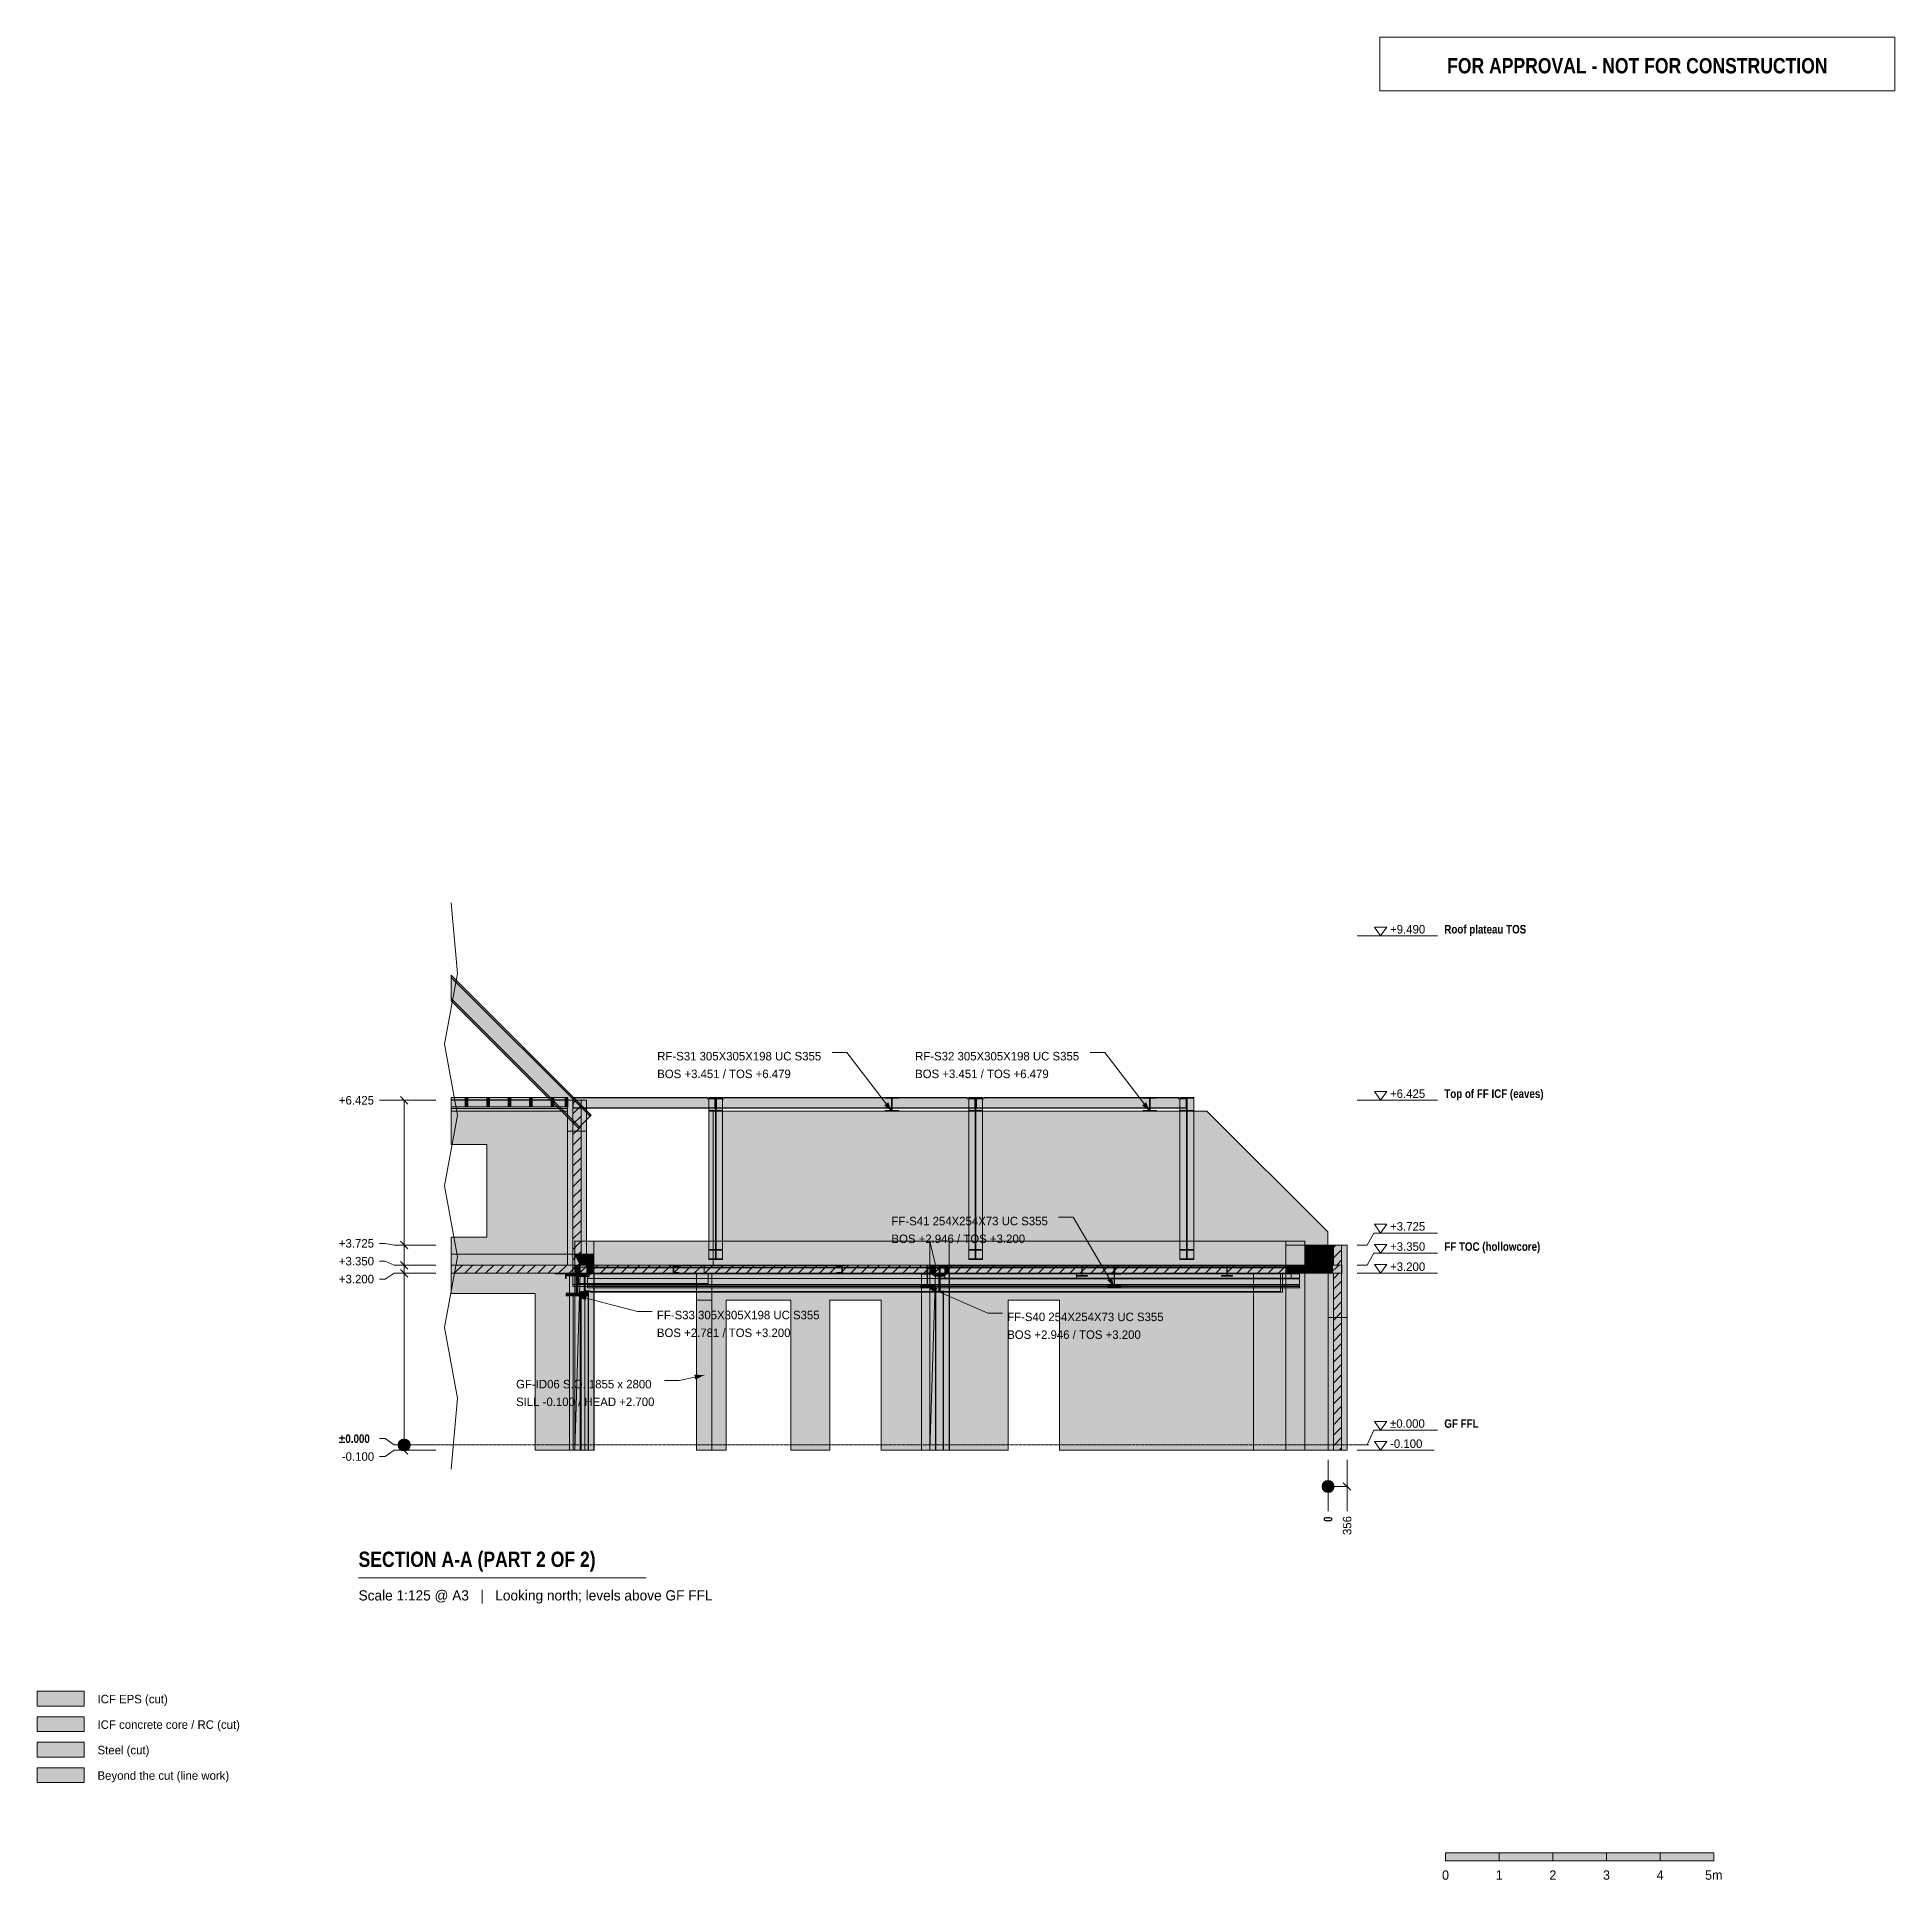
# Model space of a CAD drawing. Header units: millimetres. Extents: x 8750 to 43375, y -8108 to 26244.
import ezdxf
from ezdxf.enums import TextEntityAlignment as Align

# ---------------------------------------------------------------- set-up
doc = ezdxf.new("R2010")
doc.units = ezdxf.units.MM
doc.linetypes.add('DASHED', pattern=[1.524, 1.27, -0.254])
for name, color, linetype in [('FILL-C_BDBDBF', 7, 'Continuous'), ('FILL-EPS', 7, 'Continuous'), ('FILL-INK', 7, 'Continuous'), ('FILL-LIGHT', 7, 'Continuous'), ('FILL-STEEL', 7, 'Continuous'), ('FILL-WHITE', 7, 'Continuous'), ('LINE-CORE', 7, 'Continuous'), ('LINE-INK', 7, 'Continuous'), ('LINE-RED', 7, 'Continuous'), ('LINE-STEEL-DASH', 7, 'DASHED'), ('LINE-STEEL_GREY', 7, 'Continuous'), ('TEXT-INK', 7, 'Continuous'), ('TEXT-RED', 7, 'Continuous'), ('TEXT-STEEL', 7, 'Continuous'), ('TEXT-STEEL_GREY', 7, 'Continuous')]:
    doc.layers.add(name, color=color, linetype=linetype)
doc.styles.add('OpenSansCondensed-Bold', font='OpenSansCondensed-Bold.ttf')

msp = doc.modelspace()

# ---------------------------------------------------------------- texts
at = {"layer": 'TEXT-INK'}
for s, height, p in [('+9.490', 158.8, (33966, 9534)), ('RF-S31 305X305X198 UC S355', 158.75, (20307, 7168)), ('RF-S32 305X305X198 UC S355', 158.75, (25114, 7168)), ('BOS +3.451 / TOS +6.479', 158.75, (20307, 6838)), ('BOS +3.451 / TOS +6.479', 158.75, (25114, 6838)), ('+6.425', 158.8, (33966, 6469)), ('+6.425', 158.8, (14373, 6346)), ('FF-S41 254X254X73 UC S355', 158.75, (24673, 4094)), ('+3.725', 158.8, (14373, 3679)), ('BOS +2.946 / TOS +3.200', 158.75, (24673, 3763)), ('+3.725', 158.8, (33966, 3994)), ('+3.350', 158.8, (14373, 3346)), ('+3.350', 158.8, (33966, 3619)), ('+3.200', 158.8, (14373, 3013)), ('+3.200', 158.8, (33966, 3244)), ('FF-S33 305X305X198 UC S355', 158.75, (20301, 2342)), ('FF-S40 254X254X73 UC S355', 158.75, (26830, 2308)), ('BOS +2.781 / TOS +3.200', 158.75, (20301, 2011)), ('BOS +2.946 / TOS +3.200', 158.75, (26830, 1977)), ('GF-ID06 S.O. 1855 x 2800', 158.75, (17676, 1054)), ('SILL -0.100 / HEAD +2.700', 158.75, (17676, 724)), ('±0.000', 158.8, (33966, 319)), ('-0.100', 158.8, (33966, -56)), ('-0.100', 158.8, (14428, -296)), ('ICF EPS (cut)', 158.75, (9875, -4818)), ('ICF concrete core / RC (cut)', 158.75, (9875, -5293)), ('Steel (cut)', 158.75, (9875, -5768)), ('Beyond the cut (line work)', 158.75, (9875, -6243))]:
    msp.add_text(s, height=height, dxfattribs=at).set_placement(p)
at = {"layer": 'TEXT-INK', "style": 'OpenSansCondensed-Bold'}
for s, height, p in [('±0.000', 158.8, (14373, 37)), ('SECTION A-A (PART 2 OF 2)', 285.75, (14740, -2275))]:
    msp.add_text(s, height=height, dxfattribs=at).set_placement(p)
msp.add_text('0', height=159, rotation=90, dxfattribs=at).set_placement((32889, -1435))
at = {"layer": 'TEXT-INK'}
msp.add_text('356', height=158.8, rotation=90, dxfattribs=at).set_placement((33245, -1680))
for s, height, p in [('0', 175, (35000, -8106)), ('1', 175, (36000, -8106)), ('2', 175, (37000, -8106)), ('3', 175, (38000, -8106)), ('4', 175, (39000, -8106)), ('5m', 174.6, (40000, -8106))]:
    msp.add_text(s, height=height, dxfattribs=at).set_placement(p, align=Align.CENTER)
at = {"layer": 'TEXT-RED', "style": 'OpenSansCondensed-Bold'}
msp.add_text('FOR APPROVAL - NOT FOR CONSTRUCTION', height=285.75, dxfattribs=at).set_placement((38575, 25569), align=Align.CENTER)
at = {"layer": 'TEXT-STEEL', "style": 'OpenSansCondensed-Bold'}
for s, height, p in [('Roof plateau TOS', 158.75, (34978, 9534)), ('Top of FF ICF (eaves)', 158.75, (34978, 6469)), ('FF TOC (hollowcore)', 158.75, (34978, 3619)), ('GF FFL', 158.8, (34978, 319))]:
    msp.add_text(s, height=height, dxfattribs=at).set_placement(p)
at = {"layer": 'TEXT-STEEL_GREY'}
msp.add_text('Scale 1:125 @ A3   |   Looking north; levels above GF FFL', height=190.5, dxfattribs=at).set_placement((14740, -2900))

# ---------------------------------------------------------------- hatches: boundary and pattern name
at = {"layer": 'FILL-C_BDBDBF', "true_color": 0xbdbdbf}
h = msp.add_hatch(color=9, dxfattribs=at)
h.dxf.hatch_style = 1
h.paths.add_polyline_path([(18889, 3350), (18737, 3350), (18737, 6425), (18889, 6425)])
h = msp.add_hatch(color=9, dxfattribs=at)
h.dxf.hatch_style = 1
h.paths.add_polyline_path([(33064, 3351), (32922, 3351), (32912, 3351), (32912, 3725), (33008, 3725), (33064, 3725), (33064, -100), (32912, -100), (32912, 3199), (32934, 3199), (32951, 3199), (33064, 3199), (33064, 3266)])
h = msp.add_hatch(color=9, dxfattribs=at)
h.dxf.hatch_style = 1
h.paths.add_polyline_path([(8750, -5343), (9625, -5343), (9625, -5068), (8750, -5068)])
at = {"layer": 'FILL-EPS', "true_color": 0xccffff}
h = msp.add_hatch(color=7, dxfattribs=at)
h.dxf.hatch_style = 1
h.paths.add_polyline_path([(18737, 6425), (18737, 3350), (18733, 3350), (18635, 3350), (18635, 5013), (18635, 6043), (18635, 6425)])
h = msp.add_hatch(color=7, dxfattribs=at)
h.dxf.hatch_style = 1
h.paths.add_polyline_path([(18991, 6425), (18991, 6043), (18991, 4380), (18991, 3350), (18889, 3350), (18889, 6425), (18893, 6425)])
h = msp.add_hatch(color=7, dxfattribs=at)
h.dxf.hatch_style = 1
h.paths.add_polyline_path([(32810, 3517), (32810, 3725), (32912, 3725), (32912, 3351), (32810, 3351)])
h = msp.add_hatch(color=7, dxfattribs=at)
h.dxf.hatch_style = 1
h.paths.add_polyline_path([(33166, 2602), (33166, 543), (33166, -100), (33106, -100), (33064, -100), (33064, 3725), (33166, 3725)])
h = msp.add_hatch(color=7, dxfattribs=at)
h.dxf.hatch_style = 1
h.paths.add_polyline_path([(21072, 3200), (21323, 3200), (21323, 3072), (21323, 2700), (21280, 2700), (21038, 2700), (21038, 3072), (21038, 3200), (21038, 3200)])
h = msp.add_hatch(color=7, dxfattribs=at)
h.dxf.hatch_style = 1
h.paths.add_polyline_path([(32810, 454), (32810, 2514), (32810, 3199), (32912, 3199), (32912, -100), (32810, -100)])
h = msp.add_hatch(color=7, dxfattribs=at)
h.dxf.hatch_style = 1
h.paths.add_polyline_path([(8750, -4868), (9625, -4868), (9625, -4593), (8750, -4593)])
at = {"layer": 'FILL-INK', "true_color": 0x1a1a1f}
h = msp.add_hatch(color=250, dxfattribs=at)
h.dxf.hatch_style = 1
h.paths.add_polyline_path([(24681, 6219), (24537, 6329), (24613, 6387)])
h = msp.add_hatch(color=250, dxfattribs=at)
h.dxf.hatch_style = 1
h.paths.add_polyline_path([(29488, 6219), (29344, 6329), (29420, 6387)])
h = msp.add_hatch(color=250, dxfattribs=at)
h.dxf.hatch_style = 1
h.paths.add_polyline_path([(28826, 2946), (28696, 3073), (28778, 3121)])
h = msp.add_hatch(color=250, dxfattribs=at)
h.dxf.hatch_style = 1
h.paths.add_polyline_path([(18813, 2781), (18994, 2783), (18971, 2691)])
h = msp.add_hatch(color=250, dxfattribs=at)
h.dxf.hatch_style = 1
h.paths.add_polyline_path([(25343, 2946), (25522, 2920), (25485, 2833)])
h = msp.add_hatch(color=250, dxfattribs=at)
h.dxf.hatch_style = 1
h.paths.add_polyline_path([(21180, 1300), (21019, 1218), (20999, 1311)])
at = {"layer": 'FILL-INK', "true_color": 0x14141a}
h = msp.add_hatch(color=250, dxfattribs=at)
h.dxf.hatch_style = 1
h.paths.add_polyline_path([(35000, -7756), (36000, -7756), (36000, -7606), (35000, -7606)])
h = msp.add_hatch(color=250, dxfattribs=at)
h.dxf.hatch_style = 1
h.paths.add_polyline_path([(37000, -7756), (38000, -7756), (38000, -7606), (37000, -7606)])
h = msp.add_hatch(color=250, dxfattribs=at)
h.dxf.hatch_style = 1
h.paths.add_polyline_path([(39000, -7756), (40000, -7756), (40000, -7606), (39000, -7606)])
at = {"layer": 'FILL-LIGHT', "true_color": 0xcccccf}
h = msp.add_hatch(color=254, dxfattribs=at)
h.dxf.hatch_style = 1
h.paths.add_polyline_path([(18285, 3350), (18782, 3350), (18782, 3338), (18782, 3200), (16465, 3200), (16465, 3350)])
h = msp.add_hatch(color=254, dxfattribs=at)
h.dxf.hatch_style = 1
h.paths.add_polyline_path([(20072, 3350), (21179, 3350), (21179, 3281), (21179, 3200), (19892, 3200), (18784, 3200), (18784, 3269), (18784, 3350)])
h = msp.add_hatch(color=254, dxfattribs=at)
h.dxf.hatch_style = 1
h.paths.add_polyline_path([(21182, 3350), (25133, 3350), (25333, 3350), (25333, 3343), (25333, 3200), (21382, 3200), (21182, 3200), (21182, 3207)])
h = msp.add_hatch(color=254, dxfattribs=at)
h.dxf.hatch_style = 1
h.paths.add_polyline_path([(28649, 3350), (28816, 3350), (28816, 3343), (28816, 3200), (25520, 3200), (25353, 3200), (25353, 3207), (25353, 3350)])
h = msp.add_hatch(color=254, dxfattribs=at)
h.dxf.hatch_style = 1
h.paths.add_polyline_path([(32865, 3350), (33069, 3350), (33069, 3343), (33069, 3200), (29040, 3200), (28836, 3200), (28836, 3207), (28836, 3350)])
at = {"layer": 'FILL-STEEL', "true_color": 0x0d2973}
h = msp.add_hatch(color=166, dxfattribs=at)
h.dxf.hatch_style = 1
h.paths.add_polyline_path([(24553, 6219), (24553, 6233), (24553, 6236), (24652, 6236), (24676, 6236), (24676, 6418), (24676, 6462), (24576, 6462), (24553, 6462), (24553, 6476), (24553, 6479), (24761, 6479), (24809, 6479), (24809, 6476), (24809, 6462), (24709, 6462), (24686, 6462), (24686, 6418), (24686, 6236), (24786, 6236), (24809, 6236), (24809, 6233), (24809, 6219), (24602, 6219)])
h = msp.add_hatch(color=166, dxfattribs=at)
h.dxf.hatch_style = 1
h.paths.add_polyline_path([(29360, 6219), (29360, 6233), (29360, 6236), (29459, 6236), (29483, 6236), (29483, 6418), (29483, 6462), (29383, 6462), (29360, 6462), (29360, 6476), (29360, 6479), (29568, 6479), (29616, 6479), (29616, 6476), (29616, 6462), (29516, 6462), (29493, 6462), (29493, 6418), (29493, 6236), (29593, 6236), (29616, 6236), (29616, 6233), (29616, 6219), (29409, 6219)])
h = msp.add_hatch(color=166, dxfattribs=at)
h.dxf.hatch_style = 1
h.paths.add_polyline_path([(18610, 2781), (18610, 2830), (18610, 2830), (18611, 2830), (18798, 2830), (18798, 3148), (18798, 3151), (18796, 3151), (18610, 3151), (18610, 3200), (18610, 3200), (18613, 3200), (19016, 3200), (19016, 3151), (19016, 3151), (19015, 3151), (18828, 3151), (18828, 2833), (18828, 2830), (18830, 2830), (19016, 2830), (19016, 2781), (19016, 2781), (19013, 2781)])
h = msp.add_hatch(color=166, dxfattribs=at)
h.dxf.hatch_style = 1
h.paths.add_polyline_path([(25216, 2946), (25216, 2948), (25216, 2960), (25324, 2960), (25339, 2960), (25339, 2987), (25339, 3186), (25230, 3186), (25216, 3186), (25216, 3187), (25216, 3200), (25440, 3200), (25470, 3200), (25470, 3198), (25470, 3186), (25362, 3186), (25347, 3186), (25347, 3159), (25347, 2960), (25456, 2960), (25470, 2960), (25470, 2958), (25470, 2946), (25246, 2946)])
h = msp.add_hatch(color=166, dxfattribs=at)
h.dxf.hatch_style = 1
h.paths.add_polyline_path([(28699, 2946), (28699, 2948), (28699, 2960), (28807, 2960), (28822, 2960), (28822, 2987), (28822, 3186), (28713, 3186), (28699, 3186), (28699, 3187), (28699, 3200), (28923, 3200), (28953, 3200), (28953, 3198), (28953, 3186), (28845, 3186), (28830, 3186), (28830, 3159), (28830, 2960), (28939, 2960), (28953, 2960), (28953, 2958), (28953, 2946), (28729, 2946)])
h = msp.add_hatch(color=166, dxfattribs=at)
h.dxf.hatch_style = 1
h.paths.add_polyline_path([(8750, -5818), (9625, -5818), (9625, -5543), (8750, -5543)])
at = {"layer": 'FILL-WHITE', "true_color": 0xffffff}
h = msp.add_hatch(color=7, dxfattribs=at)
h.dxf.hatch_style = 1
h.paths.add_polyline_path([(19077, 6149), (19055, 6127), (16465, 8716), (16465, 8760)])
h = msp.add_hatch(color=7, dxfattribs=at)
h.dxf.hatch_style = 1
h.paths.add_polyline_path([(19077, 6149), (19055, 6127), (16465, 8716), (16465, 8760)])
h = msp.add_hatch(color=7, dxfattribs=at)
h.dxf.hatch_style = 1
h.paths.add_polyline_path([(19077, 6149), (19055, 6127), (16465, 8716), (16465, 8760)])
h = msp.add_hatch(color=7, dxfattribs=at)
h.dxf.hatch_style = 1
h.paths.add_polyline_path([(19077, 6149), (19055, 6127), (16465, 8716), (16465, 8760)])
h = msp.add_hatch(color=7, dxfattribs=at)
h.dxf.hatch_style = 1
h.paths.add_polyline_path([(19077, 6149), (19055, 6127), (16465, 8716), (16465, 8760)])
h = msp.add_hatch(color=7, dxfattribs=at)
h.dxf.hatch_style = 1
h.paths.add_polyline_path([(19077, 6149), (19055, 6127), (16465, 8716), (16465, 8760)])
h = msp.add_hatch(color=7, dxfattribs=at)
h.dxf.hatch_style = 1
h.paths.add_polyline_path([(19055, 6127), (18859, 5931), (16465, 8324), (16465, 8716)])
h = msp.add_hatch(color=7, dxfattribs=at)
h.dxf.hatch_style = 1
h.paths.add_polyline_path([(19055, 6127), (18859, 5931), (16465, 8324), (16465, 8716)])
h = msp.add_hatch(color=7, dxfattribs=at)
h.dxf.hatch_style = 1
h.paths.add_polyline_path([(19055, 6127), (18859, 5931), (16465, 8324), (16465, 8716)])
h = msp.add_hatch(color=7, dxfattribs=at)
h.dxf.hatch_style = 1
h.paths.add_polyline_path([(19055, 6127), (18859, 5931), (16465, 8324), (16465, 8716)])
h = msp.add_hatch(color=7, dxfattribs=at)
h.dxf.hatch_style = 1
h.paths.add_polyline_path([(19055, 6127), (18859, 5931), (16465, 8324), (16465, 8716)])
h = msp.add_hatch(color=7, dxfattribs=at)
h.dxf.hatch_style = 1
h.paths.add_polyline_path([(19055, 6127), (18859, 5931), (16465, 8324), (16465, 8716)])
h = msp.add_hatch(color=7, dxfattribs=at)
h.dxf.hatch_style = 1
h.paths.add_polyline_path([(18859, 5931), (18859, 5931), (18837, 5908), (16465, 8280), (16465, 8324)])
h = msp.add_hatch(color=7, dxfattribs=at)
h.dxf.hatch_style = 1
h.paths.add_polyline_path([(18859, 5931), (18859, 5931), (18837, 5908), (16465, 8280), (16465, 8324)])
h = msp.add_hatch(color=7, dxfattribs=at)
h.dxf.hatch_style = 1
h.paths.add_polyline_path([(18859, 5931), (18859, 5931), (18837, 5908), (16465, 8280), (16465, 8324)])
h = msp.add_hatch(color=7, dxfattribs=at)
h.dxf.hatch_style = 1
h.paths.add_polyline_path([(18859, 5931), (18859, 5931), (18837, 5908), (16465, 8280), (16465, 8324)])
h = msp.add_hatch(color=7, dxfattribs=at)
h.dxf.hatch_style = 1
h.paths.add_polyline_path([(18859, 5931), (18859, 5931), (18837, 5908), (16465, 8280), (16465, 8324)])
h = msp.add_hatch(color=7, dxfattribs=at)
h.dxf.hatch_style = 1
h.paths.add_polyline_path([(18859, 5931), (18859, 5931), (18837, 5908), (16465, 8280), (16465, 8324)])
h = msp.add_hatch(color=7, dxfattribs=at)
h.dxf.hatch_style = 1
h.paths.add_polyline_path([(18635, 6479), (18635, 6432), (16465, 6432), (16465, 6479)])
h = msp.add_hatch(color=7, dxfattribs=at)
h.dxf.hatch_style = 1
h.paths.add_polyline_path([(18635, 6479), (18635, 6432), (16465, 6432), (16465, 6479)])
h = msp.add_hatch(color=7, dxfattribs=at)
h.dxf.hatch_style = 1
h.paths.add_polyline_path([(18635, 6479), (18635, 6432), (16465, 6432), (16465, 6479)])
h = msp.add_hatch(color=7, dxfattribs=at)
h.dxf.hatch_style = 1
h.paths.add_polyline_path([(18635, 6479), (18635, 6432), (16465, 6432), (16465, 6479)])
h = msp.add_hatch(color=7, dxfattribs=at)
h.dxf.hatch_style = 1
h.paths.add_polyline_path([(18635, 6479), (18635, 6432), (16465, 6432), (16465, 6479)])
h = msp.add_hatch(color=7, dxfattribs=at)
h.dxf.hatch_style = 1
h.paths.add_polyline_path([(18635, 6479), (18635, 6432), (16465, 6432), (16465, 6479)])
h = msp.add_hatch(color=7, dxfattribs=at)
h.dxf.hatch_style = 1
h.paths.add_polyline_path([(18635, 6479), (18635, 6432), (16465, 6432), (16465, 6479)])
h = msp.add_hatch(color=7, dxfattribs=at)
h.dxf.hatch_style = 1
h.paths.add_polyline_path([(18635, 6479), (18635, 6432), (16465, 6432), (16465, 6479)])
h = msp.add_hatch(color=7, dxfattribs=at)
h.dxf.hatch_style = 1
h.paths.add_polyline_path([(18635, 6479), (18635, 6432), (16465, 6432), (16465, 6479)])
h = msp.add_hatch(color=7, dxfattribs=at)
h.dxf.hatch_style = 1
h.paths.add_polyline_path([(18635, 6479), (18635, 6432), (16465, 6432), (16465, 6479)])
h = msp.add_hatch(color=7, dxfattribs=at)
h.dxf.hatch_style = 1
h.paths.add_polyline_path([(18635, 6479), (18635, 6432), (16465, 6432), (16465, 6479)])
h = msp.add_hatch(color=7, dxfattribs=at)
h.dxf.hatch_style = 1
h.paths.add_polyline_path([(18635, 6479), (18635, 6432), (16465, 6432), (16465, 6479)])
h = msp.add_hatch(color=7, dxfattribs=at)
h.dxf.hatch_style = 1
h.paths.add_polyline_path([(18635, 6479), (18635, 6432), (16465, 6432), (16465, 6479)])
h = msp.add_hatch(color=7, dxfattribs=at)
h.dxf.hatch_style = 1
h.paths.add_polyline_path([(18635, 6479), (18635, 6432), (16465, 6432), (16465, 6479)])
h = msp.add_hatch(color=7, dxfattribs=at)
h.dxf.hatch_style = 1
h.paths.add_polyline_path([(18635, 6479), (18635, 6432), (16465, 6432), (16465, 6479)])
h = msp.add_hatch(color=7, dxfattribs=at)
h.dxf.hatch_style = 1
h.paths.add_polyline_path([(18635, 6479), (18635, 6432), (16465, 6432), (16465, 6479)])
h = msp.add_hatch(color=7, dxfattribs=at)
h.dxf.hatch_style = 1
h.paths.add_polyline_path([(18635, 6479), (18635, 6432), (16465, 6432), (16465, 6479)])
h = msp.add_hatch(color=7, dxfattribs=at)
h.dxf.hatch_style = 1
h.paths.add_polyline_path([(18635, 6479), (18635, 6432), (16465, 6432), (16465, 6479)])
h = msp.add_hatch(color=7, dxfattribs=at)
h.dxf.hatch_style = 1
h.paths.add_polyline_path([(18635, 6479), (18635, 6432), (16465, 6432), (16465, 6479)])
h = msp.add_hatch(color=7, dxfattribs=at)
h.dxf.hatch_style = 1
h.paths.add_polyline_path([(18635, 6479), (18635, 6432), (16465, 6432), (16465, 6479)])
h = msp.add_hatch(color=7, dxfattribs=at)
h.dxf.hatch_style = 1
h.paths.add_polyline_path([(18635, 6479), (18635, 6432), (16465, 6432), (16465, 6479)])
h = msp.add_hatch(color=7, dxfattribs=at)
h.dxf.hatch_style = 1
h.paths.add_polyline_path([(18635, 6479), (18635, 6432), (16465, 6432), (16465, 6479)])
h = msp.add_hatch(color=7, dxfattribs=at)
h.dxf.hatch_style = 1
h.paths.add_polyline_path([(18635, 6479), (18635, 6432), (16465, 6432), (16465, 6479)])
h = msp.add_hatch(color=7, dxfattribs=at)
h.dxf.hatch_style = 1
h.paths.add_polyline_path([(18635, 6479), (18635, 6432), (16465, 6432), (16465, 6479)])
h = msp.add_hatch(color=7, dxfattribs=at)
h.dxf.hatch_style = 1
h.paths.add_polyline_path([(18635, 6479), (18635, 6432), (16465, 6432), (16465, 6479)])
h = msp.add_hatch(color=7, dxfattribs=at)
h.dxf.hatch_style = 1
h.paths.add_polyline_path([(18635, 6479), (18635, 6432), (16465, 6432), (16465, 6479)])
h = msp.add_hatch(color=7, dxfattribs=at)
h.dxf.hatch_style = 1
h.paths.add_polyline_path([(18635, 6479), (18635, 6432), (16465, 6432), (16465, 6479)])
h = msp.add_hatch(color=7, dxfattribs=at)
h.dxf.hatch_style = 1
h.paths.add_polyline_path([(18635, 6479), (18635, 6432), (16465, 6432), (16465, 6479)])
h = msp.add_hatch(color=7, dxfattribs=at)
h.dxf.hatch_style = 1
h.paths.add_polyline_path([(18635, 6479), (18635, 6432), (16465, 6432), (16465, 6479)])
h = msp.add_hatch(color=7, dxfattribs=at)
h.dxf.hatch_style = 1
h.paths.add_polyline_path([(18635, 6479), (18635, 6432), (16465, 6432), (16465, 6479)])
h = msp.add_hatch(color=7, dxfattribs=at)
h.dxf.hatch_style = 1
h.paths.add_polyline_path([(18635, 6479), (18635, 6432), (16465, 6432), (16465, 6479)])
h = msp.add_hatch(color=7, dxfattribs=at)
h.dxf.hatch_style = 1
h.paths.add_polyline_path([(18635, 6479), (18635, 6432), (16465, 6432), (16465, 6479)])
h = msp.add_hatch(color=7, dxfattribs=at)
h.dxf.hatch_style = 1
h.paths.add_polyline_path([(18635, 6479), (18635, 6432), (16465, 6432), (16465, 6479)])
h = msp.add_hatch(color=7, dxfattribs=at)
h.dxf.hatch_style = 1
h.paths.add_polyline_path([(18635, 6479), (18635, 6432), (16465, 6432), (16465, 6479)])
h = msp.add_hatch(color=7, dxfattribs=at)
h.dxf.hatch_style = 1
h.paths.add_polyline_path([(18635, 6479), (18635, 6432), (16465, 6432), (16465, 6479)])
h = msp.add_hatch(color=7, dxfattribs=at)
h.dxf.hatch_style = 1
h.paths.add_polyline_path([(18635, 6479), (18635, 6432), (16465, 6432), (16465, 6479)])
h = msp.add_hatch(color=7, dxfattribs=at)
h.dxf.hatch_style = 1
h.paths.add_polyline_path([(18635, 6479), (18635, 6432), (16465, 6432), (16465, 6479)])
h = msp.add_hatch(color=7, dxfattribs=at)
h.dxf.hatch_style = 1
h.paths.add_polyline_path([(18635, 6479), (18635, 6432), (16465, 6432), (16465, 6479)])
h = msp.add_hatch(color=7, dxfattribs=at)
h.dxf.hatch_style = 1
h.paths.add_polyline_path([(18635, 6479), (18635, 6432), (16465, 6432), (16465, 6479)])
h = msp.add_hatch(color=7, dxfattribs=at)
h.dxf.hatch_style = 1
h.paths.add_polyline_path([(18635, 6479), (18635, 6432), (16465, 6432), (16465, 6479)])
h = msp.add_hatch(color=7, dxfattribs=at)
h.dxf.hatch_style = 1
h.paths.add_polyline_path([(18635, 6479), (18635, 6304), (16465, 6304), (16465, 6479)])
h = msp.add_hatch(color=7, dxfattribs=at)
h.dxf.hatch_style = 1
h.paths.add_polyline_path([(18635, 6479), (18635, 6304), (16465, 6304), (16465, 6479)])
h = msp.add_hatch(color=7, dxfattribs=at)
h.dxf.hatch_style = 1
h.paths.add_polyline_path([(18635, 6479), (18635, 6304), (16465, 6304), (16465, 6479)])
h = msp.add_hatch(color=7, dxfattribs=at)
h.dxf.hatch_style = 1
h.paths.add_polyline_path([(18635, 6479), (18635, 6304), (16465, 6304), (16465, 6479)])
h = msp.add_hatch(color=7, dxfattribs=at)
h.dxf.hatch_style = 1
h.paths.add_polyline_path([(18635, 6432), (18635, 6272), (16465, 6272), (16465, 6432)])
h = msp.add_hatch(color=7, dxfattribs=at)
h.dxf.hatch_style = 1
h.paths.add_polyline_path([(18635, 6432), (18635, 6272), (16465, 6272), (16465, 6432)])
h = msp.add_hatch(color=7, dxfattribs=at)
h.dxf.hatch_style = 1
h.paths.add_polyline_path([(18635, 6432), (18635, 6272), (16465, 6272), (16465, 6432)])
h = msp.add_hatch(color=7, dxfattribs=at)
h.dxf.hatch_style = 1
h.paths.add_polyline_path([(18635, 6432), (18635, 6272), (16465, 6272), (16465, 6432)])
h = msp.add_hatch(color=7, dxfattribs=at)
h.dxf.hatch_style = 1
h.paths.add_polyline_path([(18635, 6432), (18635, 6272), (16465, 6272), (16465, 6432)])
h = msp.add_hatch(color=7, dxfattribs=at)
h.dxf.hatch_style = 1
h.paths.add_polyline_path([(18635, 6432), (18635, 6272), (16465, 6272), (16465, 6432)])
h = msp.add_hatch(color=7, dxfattribs=at)
h.dxf.hatch_style = 1
h.paths.add_polyline_path([(18635, 6432), (18635, 6272), (16465, 6272), (16465, 6432)])
h = msp.add_hatch(color=7, dxfattribs=at)
h.dxf.hatch_style = 1
h.paths.add_polyline_path([(18635, 6432), (18635, 6272), (16465, 6272), (16465, 6432)])
h = msp.add_hatch(color=7, dxfattribs=at)
h.dxf.hatch_style = 1
h.paths.add_polyline_path([(18635, 6432), (18635, 6272), (16465, 6272), (16465, 6432)])
h = msp.add_hatch(color=7, dxfattribs=at)
h.dxf.hatch_style = 1
h.paths.add_polyline_path([(18635, 6432), (18635, 6272), (16465, 6272), (16465, 6432)])
h = msp.add_hatch(color=7, dxfattribs=at)
h.dxf.hatch_style = 1
h.paths.add_polyline_path([(18635, 6432), (18635, 6272), (16465, 6272), (16465, 6432)])
h = msp.add_hatch(color=7, dxfattribs=at)
h.dxf.hatch_style = 1
h.paths.add_polyline_path([(18635, 6432), (18635, 6272), (16465, 6272), (16465, 6432)])
h = msp.add_hatch(color=7, dxfattribs=at)
h.dxf.hatch_style = 1
h.paths.add_polyline_path([(18635, 6432), (18635, 6272), (16465, 6272), (16465, 6432)])
h = msp.add_hatch(color=7, dxfattribs=at)
h.dxf.hatch_style = 1
h.paths.add_polyline_path([(18635, 6432), (18635, 6272), (16465, 6272), (16465, 6432)])
h = msp.add_hatch(color=7, dxfattribs=at)
h.dxf.hatch_style = 1
h.paths.add_polyline_path([(18635, 6432), (18635, 6272), (16465, 6272), (16465, 6432)])
h = msp.add_hatch(color=7, dxfattribs=at)
h.dxf.hatch_style = 1
h.paths.add_polyline_path([(18635, 6432), (18635, 6272), (16465, 6272), (16465, 6432)])
h = msp.add_hatch(color=7, dxfattribs=at)
h.dxf.hatch_style = 1
h.paths.add_polyline_path([(18635, 6432), (18635, 6272), (16465, 6272), (16465, 6432)])
h = msp.add_hatch(color=7, dxfattribs=at)
h.dxf.hatch_style = 1
h.paths.add_polyline_path([(18635, 6432), (18635, 6272), (16465, 6272), (16465, 6432)])
h = msp.add_hatch(color=7, dxfattribs=at)
h.dxf.hatch_style = 1
h.paths.add_polyline_path([(18635, 6432), (18635, 6272), (16465, 6272), (16465, 6432)])
h = msp.add_hatch(color=7, dxfattribs=at)
h.dxf.hatch_style = 1
h.paths.add_polyline_path([(18635, 6432), (18635, 6272), (16465, 6272), (16465, 6432)])
h = msp.add_hatch(color=7, dxfattribs=at)
h.dxf.hatch_style = 1
h.paths.add_polyline_path([(18635, 6432), (18635, 6272), (16465, 6272), (16465, 6432)])
h = msp.add_hatch(color=7, dxfattribs=at)
h.dxf.hatch_style = 1
h.paths.add_polyline_path([(18635, 6432), (18635, 6272), (16465, 6272), (16465, 6432)])
h = msp.add_hatch(color=7, dxfattribs=at)
h.dxf.hatch_style = 1
h.paths.add_polyline_path([(18635, 6432), (18635, 6272), (16465, 6272), (16465, 6432)])
h = msp.add_hatch(color=7, dxfattribs=at)
h.dxf.hatch_style = 1
h.paths.add_polyline_path([(18635, 6432), (18635, 6272), (16465, 6272), (16465, 6432)])
h = msp.add_hatch(color=7, dxfattribs=at)
h.dxf.hatch_style = 1
h.paths.add_polyline_path([(18635, 6432), (18635, 6272), (16465, 6272), (16465, 6432)])
h = msp.add_hatch(color=7, dxfattribs=at)
h.dxf.hatch_style = 1
h.paths.add_polyline_path([(18635, 6432), (18635, 6272), (16465, 6272), (16465, 6432)])
h = msp.add_hatch(color=7, dxfattribs=at)
h.dxf.hatch_style = 1
h.paths.add_polyline_path([(18635, 6432), (18635, 6272), (16465, 6272), (16465, 6432)])
h = msp.add_hatch(color=7, dxfattribs=at)
h.dxf.hatch_style = 1
h.paths.add_polyline_path([(18635, 6432), (18635, 6272), (16465, 6272), (16465, 6432)])
h = msp.add_hatch(color=7, dxfattribs=at)
h.dxf.hatch_style = 1
h.paths.add_polyline_path([(18635, 6432), (18635, 6272), (16465, 6272), (16465, 6432)])
h = msp.add_hatch(color=7, dxfattribs=at)
h.dxf.hatch_style = 1
h.paths.add_polyline_path([(18635, 6432), (18635, 6272), (16465, 6272), (16465, 6432)])
h = msp.add_hatch(color=7, dxfattribs=at)
h.dxf.hatch_style = 1
h.paths.add_polyline_path([(18635, 6432), (18635, 6272), (16465, 6272), (16465, 6432)])
h = msp.add_hatch(color=7, dxfattribs=at)
h.dxf.hatch_style = 1
h.paths.add_polyline_path([(18635, 6432), (18635, 6272), (16465, 6272), (16465, 6432)])
h = msp.add_hatch(color=7, dxfattribs=at)
h.dxf.hatch_style = 1
h.paths.add_polyline_path([(18635, 6432), (18635, 6272), (16465, 6272), (16465, 6432)])
h = msp.add_hatch(color=7, dxfattribs=at)
h.dxf.hatch_style = 1
h.paths.add_polyline_path([(18635, 6432), (18635, 6272), (16465, 6272), (16465, 6432)])
h = msp.add_hatch(color=7, dxfattribs=at)
h.dxf.hatch_style = 1
h.paths.add_polyline_path([(18635, 6432), (18635, 6272), (16465, 6272), (16465, 6432)])
h = msp.add_hatch(color=7, dxfattribs=at)
h.dxf.hatch_style = 1
h.paths.add_polyline_path([(18635, 6432), (18635, 6272), (16465, 6272), (16465, 6432)])
h = msp.add_hatch(color=7, dxfattribs=at)
h.dxf.hatch_style = 1
h.paths.add_polyline_path([(18635, 6432), (18635, 6272), (16465, 6272), (16465, 6432)])
h = msp.add_hatch(color=7, dxfattribs=at)
h.dxf.hatch_style = 1
h.paths.add_polyline_path([(18635, 6432), (18635, 6272), (16465, 6272), (16465, 6432)])
h = msp.add_hatch(color=7, dxfattribs=at)
h.dxf.hatch_style = 1
h.paths.add_polyline_path([(18635, 6432), (18635, 6272), (16465, 6272), (16465, 6432)])
h = msp.add_hatch(color=7, dxfattribs=at)
h.dxf.hatch_style = 1
h.paths.add_polyline_path([(18635, 6432), (18635, 6272), (16465, 6272), (16465, 6432)])
h = msp.add_hatch(color=7, dxfattribs=at)
h.dxf.hatch_style = 1
h.paths.add_polyline_path([(18635, 6425), (18635, 3558), (16465, 3558), (16465, 3875), (17133, 3875), (17133, 5600), (16465, 5600), (16465, 6425)])
h = msp.add_hatch(color=7, dxfattribs=at)
h.dxf.hatch_style = 1
h.paths.add_polyline_path([(18635, 6425), (18635, 3558), (16465, 3558), (16465, 3875), (17133, 3875), (17133, 5600), (16465, 5600), (16465, 6425)])
h = msp.add_hatch(color=7, dxfattribs=at)
h.dxf.hatch_style = 1
h.paths.add_polyline_path([(18635, 6272), (18635, 6225), (16465, 6225), (16465, 6272)])
h = msp.add_hatch(color=7, dxfattribs=at)
h.dxf.hatch_style = 1
h.paths.add_polyline_path([(18635, 6272), (18635, 6225), (16465, 6225), (16465, 6272)])
h = msp.add_hatch(color=7, dxfattribs=at)
h.dxf.hatch_style = 1
h.paths.add_polyline_path([(18635, 6272), (18635, 6225), (16465, 6225), (16465, 6272)])
h = msp.add_hatch(color=7, dxfattribs=at)
h.dxf.hatch_style = 1
h.paths.add_polyline_path([(18635, 6272), (18635, 6225), (16465, 6225), (16465, 6272)])
h = msp.add_hatch(color=7, dxfattribs=at)
h.dxf.hatch_style = 1
h.paths.add_polyline_path([(18635, 6272), (18635, 6225), (16465, 6225), (16465, 6272)])
h = msp.add_hatch(color=7, dxfattribs=at)
h.dxf.hatch_style = 1
h.paths.add_polyline_path([(18635, 6272), (18635, 6225), (16465, 6225), (16465, 6272)])
h = msp.add_hatch(color=7, dxfattribs=at)
h.dxf.hatch_style = 1
h.paths.add_polyline_path([(18635, 6272), (18635, 6225), (16465, 6225), (16465, 6272)])
h = msp.add_hatch(color=7, dxfattribs=at)
h.dxf.hatch_style = 1
h.paths.add_polyline_path([(18635, 6272), (18635, 6225), (16465, 6225), (16465, 6272)])
h = msp.add_hatch(color=7, dxfattribs=at)
h.dxf.hatch_style = 1
h.paths.add_polyline_path([(18635, 6272), (18635, 6225), (16465, 6225), (16465, 6272)])
h = msp.add_hatch(color=7, dxfattribs=at)
h.dxf.hatch_style = 1
h.paths.add_polyline_path([(18635, 6272), (18635, 6225), (16465, 6225), (16465, 6272)])
h = msp.add_hatch(color=7, dxfattribs=at)
h.dxf.hatch_style = 1
h.paths.add_polyline_path([(18635, 6272), (18635, 6225), (16465, 6225), (16465, 6272)])
h = msp.add_hatch(color=7, dxfattribs=at)
h.dxf.hatch_style = 1
h.paths.add_polyline_path([(18635, 6272), (18635, 6225), (16465, 6225), (16465, 6272)])
h = msp.add_hatch(color=7, dxfattribs=at)
h.dxf.hatch_style = 1
h.paths.add_polyline_path([(18635, 6272), (18635, 6225), (16465, 6225), (16465, 6272)])
h = msp.add_hatch(color=7, dxfattribs=at)
h.dxf.hatch_style = 1
h.paths.add_polyline_path([(18635, 6272), (18635, 6225), (16465, 6225), (16465, 6272)])
h = msp.add_hatch(color=7, dxfattribs=at)
h.dxf.hatch_style = 1
h.paths.add_polyline_path([(18635, 6272), (18635, 6225), (16465, 6225), (16465, 6272)])
h = msp.add_hatch(color=7, dxfattribs=at)
h.dxf.hatch_style = 1
h.paths.add_polyline_path([(18635, 6272), (18635, 6225), (16465, 6225), (16465, 6272)])
h = msp.add_hatch(color=7, dxfattribs=at)
h.dxf.hatch_style = 1
h.paths.add_polyline_path([(18635, 6272), (18635, 6225), (16465, 6225), (16465, 6272)])
h = msp.add_hatch(color=7, dxfattribs=at)
h.dxf.hatch_style = 1
h.paths.add_polyline_path([(18635, 6272), (18635, 6225), (16465, 6225), (16465, 6272)])
h = msp.add_hatch(color=7, dxfattribs=at)
h.dxf.hatch_style = 1
h.paths.add_polyline_path([(18635, 6272), (18635, 6225), (16465, 6225), (16465, 6272)])
h = msp.add_hatch(color=7, dxfattribs=at)
h.dxf.hatch_style = 1
h.paths.add_polyline_path([(18635, 6272), (18635, 6225), (16465, 6225), (16465, 6272)])
h = msp.add_hatch(color=7, dxfattribs=at)
h.dxf.hatch_style = 1
h.paths.add_polyline_path([(18635, 6272), (18635, 6225), (16465, 6225), (16465, 6272)])
h = msp.add_hatch(color=7, dxfattribs=at)
h.dxf.hatch_style = 1
h.paths.add_polyline_path([(18635, 6272), (18635, 6225), (16465, 6225), (16465, 6272)])
h = msp.add_hatch(color=7, dxfattribs=at)
h.dxf.hatch_style = 1
h.paths.add_polyline_path([(18635, 6272), (18635, 6225), (16465, 6225), (16465, 6272)])
h = msp.add_hatch(color=7, dxfattribs=at)
h.dxf.hatch_style = 1
h.paths.add_polyline_path([(18635, 6272), (18635, 6225), (16465, 6225), (16465, 6272)])
h = msp.add_hatch(color=7, dxfattribs=at)
h.dxf.hatch_style = 1
h.paths.add_polyline_path([(18635, 6272), (18635, 6225), (16465, 6225), (16465, 6272)])
h = msp.add_hatch(color=7, dxfattribs=at)
h.dxf.hatch_style = 1
h.paths.add_polyline_path([(18635, 6272), (18635, 6225), (16465, 6225), (16465, 6272)])
h = msp.add_hatch(color=7, dxfattribs=at)
h.dxf.hatch_style = 1
h.paths.add_polyline_path([(18635, 6272), (18635, 6225), (16465, 6225), (16465, 6272)])
h = msp.add_hatch(color=7, dxfattribs=at)
h.dxf.hatch_style = 1
h.paths.add_polyline_path([(18635, 6272), (18635, 6225), (16465, 6225), (16465, 6272)])
h = msp.add_hatch(color=7, dxfattribs=at)
h.dxf.hatch_style = 1
h.paths.add_polyline_path([(18635, 6272), (18635, 6225), (16465, 6225), (16465, 6272)])
h = msp.add_hatch(color=7, dxfattribs=at)
h.dxf.hatch_style = 1
h.paths.add_polyline_path([(18635, 6272), (18635, 6225), (16465, 6225), (16465, 6272)])
h = msp.add_hatch(color=7, dxfattribs=at)
h.dxf.hatch_style = 1
h.paths.add_polyline_path([(18635, 6272), (18635, 6225), (16465, 6225), (16465, 6272)])
h = msp.add_hatch(color=7, dxfattribs=at)
h.dxf.hatch_style = 1
h.paths.add_polyline_path([(18635, 6272), (18635, 6225), (16465, 6225), (16465, 6272)])
h = msp.add_hatch(color=7, dxfattribs=at)
h.dxf.hatch_style = 1
h.paths.add_polyline_path([(18635, 6272), (18635, 6225), (16465, 6225), (16465, 6272)])
h = msp.add_hatch(color=7, dxfattribs=at)
h.dxf.hatch_style = 1
h.paths.add_polyline_path([(18635, 6272), (18635, 6225), (16465, 6225), (16465, 6272)])
h = msp.add_hatch(color=7, dxfattribs=at)
h.dxf.hatch_style = 1
h.paths.add_polyline_path([(18635, 6272), (18635, 6225), (16465, 6225), (16465, 6272)])
h = msp.add_hatch(color=7, dxfattribs=at)
h.dxf.hatch_style = 1
h.paths.add_polyline_path([(18635, 6272), (18635, 6225), (16465, 6225), (16465, 6272)])
h = msp.add_hatch(color=7, dxfattribs=at)
h.dxf.hatch_style = 1
h.paths.add_polyline_path([(18635, 6272), (18635, 6225), (16465, 6225), (16465, 6272)])
h = msp.add_hatch(color=7, dxfattribs=at)
h.dxf.hatch_style = 1
h.paths.add_polyline_path([(18635, 6272), (18635, 6225), (16465, 6225), (16465, 6272)])
h = msp.add_hatch(color=7, dxfattribs=at)
h.dxf.hatch_style = 1
h.paths.add_polyline_path([(18635, 6272), (18635, 6225), (16465, 6225), (16465, 6272)])
h = msp.add_hatch(color=7, dxfattribs=at)
h.dxf.hatch_style = 1
h.paths.add_polyline_path([(18635, 6272), (18635, 6225), (16465, 6225), (16465, 6272)])
h = msp.add_hatch(color=7, dxfattribs=at)
h.dxf.hatch_style = 1
h.paths.add_polyline_path([(16779, 6479), (16779, 6304), (16729, 6304), (16729, 6479)])
h = msp.add_hatch(color=7, dxfattribs=at)
h.dxf.hatch_style = 1
h.paths.add_polyline_path([(16729, 6479), (16779, 6479), (16779, 6304), (16729, 6304)])
h = msp.add_hatch(color=7, dxfattribs=at)
h.dxf.hatch_style = 1
h.paths.add_polyline_path([(17179, 6479), (17179, 6304), (17129, 6304), (17129, 6479)])
h = msp.add_hatch(color=7, dxfattribs=at)
h.dxf.hatch_style = 1
h.paths.add_polyline_path([(17129, 6479), (17179, 6479), (17179, 6304), (17129, 6304)])
h = msp.add_hatch(color=7, dxfattribs=at)
h.dxf.hatch_style = 1
h.paths.add_polyline_path([(17579, 6479), (17579, 6304), (17529, 6304), (17529, 6479)])
h = msp.add_hatch(color=7, dxfattribs=at)
h.dxf.hatch_style = 1
h.paths.add_polyline_path([(17529, 6479), (17579, 6479), (17579, 6304), (17529, 6304)])
h = msp.add_hatch(color=7, dxfattribs=at)
h.dxf.hatch_style = 1
h.paths.add_polyline_path([(17979, 6479), (17979, 6304), (17929, 6304), (17929, 6479)])
h = msp.add_hatch(color=7, dxfattribs=at)
h.dxf.hatch_style = 1
h.paths.add_polyline_path([(17929, 6479), (17979, 6479), (17979, 6304), (17929, 6304)])
h = msp.add_hatch(color=7, dxfattribs=at)
h.dxf.hatch_style = 1
h.paths.add_polyline_path([(18379, 6479), (18379, 6304), (18329, 6304), (18329, 6479)])
h = msp.add_hatch(color=7, dxfattribs=at)
h.dxf.hatch_style = 1
h.paths.add_polyline_path([(18329, 6479), (18379, 6479), (18379, 6304), (18329, 6304)])
h = msp.add_hatch(color=7, dxfattribs=at)
h.dxf.hatch_style = 1
h.paths.add_polyline_path([(18640, 6479), (18640, 6304), (18590, 6304), (18590, 6479)])
h = msp.add_hatch(color=7, dxfattribs=at)
h.dxf.hatch_style = 1
h.paths.add_polyline_path([(18590, 6479), (18640, 6479), (18640, 6304), (18590, 6304)])
h = msp.add_hatch(color=7, dxfattribs=at)
h.dxf.hatch_style = 1
h.paths.add_polyline_path([(18991, 6425), (18991, 3558), (18635, 3558), (18635, 6425)])
h = msp.add_hatch(color=7, dxfattribs=at)
h.dxf.hatch_style = 1
h.paths.add_polyline_path([(18635, 6425), (18991, 6425), (18991, 3558), (18635, 3558), (18635, 3556), (18635, 3556), (18635, 6425)])
h = msp.add_hatch(color=7, dxfattribs=at)
h.dxf.hatch_style = 1
h.paths.add_polyline_path([(18991, 6425), (18991, 3350), (18635, 3350), (18635, 6425)])
h = msp.add_hatch(color=7, dxfattribs=at)
h.dxf.hatch_style = 1
h.paths.add_polyline_path([(18742, 6479), (21245, 6479), (21245, 6479), (21245, 6471), (18742, 6471), (18742, 6471)])
h = msp.add_hatch(color=7, dxfattribs=at)
h.dxf.hatch_style = 1
h.paths.add_polyline_path([(21245, 6479), (21245, 6471), (18742, 6471), (18742, 6479)])
h = msp.add_hatch(color=7, dxfattribs=at)
h.dxf.hatch_style = 1
h.paths.add_polyline_path([(18742, 6471), (21245, 6471), (21245, 6450), (21383, 6450), (21383, 6284), (21245, 6284), (18742, 6284)])
h = msp.add_hatch(color=7, dxfattribs=at)
h.dxf.hatch_style = 1
h.paths.add_polyline_path([(21245, 6471), (21245, 6450), (21383, 6450), (21383, 6284), (21245, 6284), (18742, 6284), (18742, 6471)])
h = msp.add_hatch(color=7, dxfattribs=at)
h.dxf.hatch_style = 1
h.paths.add_polyline_path([(18742, 6284), (21245, 6284), (21245, 6284), (21383, 6284), (21383, 6276), (21245, 6276), (18742, 6276), (18742, 6276)])
h = msp.add_hatch(color=7, dxfattribs=at)
h.dxf.hatch_style = 1
h.paths.add_polyline_path([(21245, 6284), (21383, 6284), (21383, 6276), (21245, 6276), (21245, 6276), (18742, 6276), (18742, 6284)])
h = msp.add_hatch(color=7, dxfattribs=at)
h.dxf.hatch_style = 1
h.paths.add_polyline_path([(21270, 6479), (21270, 6479), (21268, 6479), (21268, 6479), (21268, 6479)])
h = msp.add_hatch(color=7, dxfattribs=at)
h.dxf.hatch_style = 1
h.paths.add_polyline_path([(21270, 6479), (21270, 6479), (21268, 6479), (21268, 6479), (21268, 6479)])
h = msp.add_hatch(color=7, dxfattribs=at)
h.dxf.hatch_style = 1
h.paths.add_polyline_path([(21270, 6479), (21526, 6479), (21526, 3642), (21270, 3642)])
h = msp.add_hatch(color=7, dxfattribs=at)
h.dxf.hatch_style = 1
h.paths.add_polyline_path([(21526, 6479), (21526, 6462), (21270, 6462), (21270, 6479)])
h = msp.add_hatch(color=7, dxfattribs=at)
h.dxf.hatch_style = 1
h.paths.add_polyline_path([(21526, 6479), (21526, 6462), (21403, 6462), (21403, 6236), (21526, 6236), (21526, 6219), (21270, 6219), (21270, 6236), (21393, 6236), (21393, 6462), (21270, 6462), (21270, 6479)])
h = msp.add_hatch(color=7, dxfattribs=at)
h.dxf.hatch_style = 1
h.paths.add_polyline_path([(21393, 6462), (21393, 3630), (21270, 3630), (21270, 6462)])
h = msp.add_hatch(color=7, dxfattribs=at)
h.dxf.hatch_style = 1
h.paths.add_polyline_path([(21270, 6219), (21270, 6236), (21393, 6236), (21393, 6462), (21403, 6462), (21403, 6236), (21526, 6236), (21526, 6219), (21270, 6219)])
h = msp.add_hatch(color=7, dxfattribs=at)
h.dxf.hatch_style = 1
h.paths.add_polyline_path([(21393, 6236), (21393, 3470), (21270, 3470), (21270, 6236)])
h = msp.add_hatch(color=7, dxfattribs=at)
h.dxf.hatch_style = 1
h.paths.add_polyline_path([(21526, 6462), (21526, 3630), (21403, 3630), (21403, 6462)])
h = msp.add_hatch(color=7, dxfattribs=at)
h.dxf.hatch_style = 1
h.paths.add_polyline_path([(21526, 6236), (21526, 3470), (21403, 3470), (21403, 6236)])
h = msp.add_hatch(color=7, dxfattribs=at)
h.dxf.hatch_style = 1
h.paths.add_polyline_path([(21413, 6450), (21551, 6450), (21551, 6471), (26087, 6471), (26087, 6450), (26225, 6450), (26225, 6284), (26087, 6284), (21551, 6284), (21413, 6284)])
h = msp.add_hatch(color=7, dxfattribs=at)
h.dxf.hatch_style = 1
h.paths.add_polyline_path([(21551, 6450), (21551, 6471), (26087, 6471), (26087, 6450), (26225, 6450), (26225, 6284), (26087, 6284), (21551, 6284), (21413, 6284), (21413, 6450)])
h = msp.add_hatch(color=7, dxfattribs=at)
h.dxf.hatch_style = 1
h.paths.add_polyline_path([(21413, 6284), (21551, 6284), (26087, 6284), (26225, 6284), (26225, 6276), (26087, 6276), (21551, 6276), (21413, 6276)])
h = msp.add_hatch(color=7, dxfattribs=at)
h.dxf.hatch_style = 1
h.paths.add_polyline_path([(26087, 6284), (26225, 6284), (26225, 6276), (21551, 6276), (21413, 6276), (21413, 6284)])
h = msp.add_hatch(color=7, dxfattribs=at)
h.dxf.hatch_style = 1
h.paths.add_polyline_path([(21526, 6479), (21528, 6479), (21528, 6479), (21528, 6479), (21526, 6479)])
h = msp.add_hatch(color=7, dxfattribs=at)
h.dxf.hatch_style = 1
h.paths.add_polyline_path([(21551, 6479), (26087, 6479), (26087, 6471), (21551, 6471)])
h = msp.add_hatch(color=7, dxfattribs=at)
h.dxf.hatch_style = 1
h.paths.add_polyline_path([(26087, 6479), (26087, 6471), (21551, 6471), (21551, 6479)])
h = msp.add_hatch(color=7, dxfattribs=at)
h.dxf.hatch_style = 1
h.paths.add_polyline_path([(24553, 6236), (24676, 6236), (24676, 6462), (24553, 6462), (24553, 6479), (24809, 6479), (24809, 6462), (24686, 6462), (24686, 6236), (24809, 6236), (24809, 6219), (24553, 6219)])
h = msp.add_hatch(color=7, dxfattribs=at)
h.dxf.hatch_style = 1
h.paths.add_polyline_path([(24809, 6479), (24811, 6479), (24811, 6479), (24811, 6479), (24809, 6479)])
h = msp.add_hatch(color=7, dxfattribs=at)
h.dxf.hatch_style = 1
h.paths.add_polyline_path([(26112, 6479), (26112, 6479), (26110, 6479), (26110, 6479), (26110, 6479)])
h = msp.add_hatch(color=7, dxfattribs=at)
h.dxf.hatch_style = 1
h.paths.add_polyline_path([(26112, 6479), (26112, 6479), (26110, 6479), (26110, 6479), (26110, 6479)])
h = msp.add_hatch(color=7, dxfattribs=at)
h.dxf.hatch_style = 1
h.paths.add_polyline_path([(26112, 6479), (26368, 6479), (26368, 3642), (26112, 3642)])
h = msp.add_hatch(color=7, dxfattribs=at)
h.dxf.hatch_style = 1
h.paths.add_polyline_path([(26368, 6479), (26368, 6462), (26112, 6462), (26112, 6479)])
h = msp.add_hatch(color=7, dxfattribs=at)
h.dxf.hatch_style = 1
h.paths.add_polyline_path([(26368, 6479), (26368, 6462), (26245, 6462), (26245, 6236), (26368, 6236), (26368, 6219), (26112, 6219), (26112, 6236), (26235, 6236), (26235, 6462), (26112, 6462), (26112, 6479)])
h = msp.add_hatch(color=7, dxfattribs=at)
h.dxf.hatch_style = 1
h.paths.add_polyline_path([(26235, 6462), (26235, 3630), (26112, 3630), (26112, 6462)])
h = msp.add_hatch(color=7, dxfattribs=at)
h.dxf.hatch_style = 1
h.paths.add_polyline_path([(26112, 6219), (26112, 6236), (26235, 6236), (26235, 6462), (26245, 6462), (26245, 6236), (26368, 6236), (26368, 6219), (26112, 6219)])
h = msp.add_hatch(color=7, dxfattribs=at)
h.dxf.hatch_style = 1
h.paths.add_polyline_path([(26235, 6236), (26235, 3470), (26112, 3470), (26112, 6236)])
h = msp.add_hatch(color=7, dxfattribs=at)
h.dxf.hatch_style = 1
h.paths.add_polyline_path([(26368, 6462), (26368, 3630), (26245, 3630), (26245, 6462)])
h = msp.add_hatch(color=7, dxfattribs=at)
h.dxf.hatch_style = 1
h.paths.add_polyline_path([(26368, 6236), (26368, 3470), (26245, 3470), (26245, 6236)])
h = msp.add_hatch(color=7, dxfattribs=at)
h.dxf.hatch_style = 1
h.paths.add_polyline_path([(26255, 6450), (26393, 6450), (26393, 6471), (30025, 6471), (30025, 6450), (30163, 6450), (30163, 6284), (30025, 6284), (26393, 6284), (26255, 6284)])
h = msp.add_hatch(color=7, dxfattribs=at)
h.dxf.hatch_style = 1
h.paths.add_polyline_path([(26393, 6450), (26393, 6471), (30025, 6471), (30025, 6450), (30163, 6450), (30163, 6284), (30025, 6284), (26393, 6284), (26255, 6284), (26255, 6450)])
h = msp.add_hatch(color=7, dxfattribs=at)
h.dxf.hatch_style = 1
h.paths.add_polyline_path([(26255, 6284), (26393, 6284), (30025, 6284), (30025, 6284), (30163, 6284), (30163, 6276), (30025, 6276), (26393, 6276), (26393, 6276), (26255, 6276)])
h = msp.add_hatch(color=7, dxfattribs=at)
h.dxf.hatch_style = 1
h.paths.add_polyline_path([(30025, 6284), (30163, 6284), (30163, 6276), (26393, 6276), (26255, 6276), (26255, 6284)])
h = msp.add_hatch(color=7, dxfattribs=at)
h.dxf.hatch_style = 1
h.paths.add_polyline_path([(26368, 6479), (26370, 6479), (26370, 6479), (26370, 6479), (26368, 6479)])
h = msp.add_hatch(color=7, dxfattribs=at)
h.dxf.hatch_style = 1
h.paths.add_polyline_path([(26393, 6479), (30025, 6479), (30025, 6479), (30025, 6471), (26393, 6471), (26393, 6471)])
h = msp.add_hatch(color=7, dxfattribs=at)
h.dxf.hatch_style = 1
h.paths.add_polyline_path([(30025, 6479), (30025, 6471), (26393, 6471), (26393, 6479)])
h = msp.add_hatch(color=7, dxfattribs=at)
h.dxf.hatch_style = 1
h.paths.add_polyline_path([(29360, 6236), (29483, 6236), (29483, 6462), (29360, 6462), (29360, 6479), (29616, 6479), (29616, 6462), (29493, 6462), (29493, 6236), (29616, 6236), (29616, 6219), (29360, 6219)])
h = msp.add_hatch(color=7, dxfattribs=at)
h.dxf.hatch_style = 1
h.paths.add_polyline_path([(29616, 6479), (29618, 6479), (29618, 6479), (29618, 6479), (29616, 6479)])
h = msp.add_hatch(color=7, dxfattribs=at)
h.dxf.hatch_style = 1
h.paths.add_polyline_path([(30050, 6479), (30050, 6479), (30048, 6479), (30048, 6479), (30048, 6479)])
h = msp.add_hatch(color=7, dxfattribs=at)
h.dxf.hatch_style = 1
h.paths.add_polyline_path([(30050, 6479), (30050, 6479), (30048, 6479), (30048, 6479), (30048, 6479)])
h = msp.add_hatch(color=7, dxfattribs=at)
h.dxf.hatch_style = 1
h.paths.add_polyline_path([(30050, 6479), (30306, 6479), (30306, 3642), (30050, 3642)])
h = msp.add_hatch(color=7, dxfattribs=at)
h.dxf.hatch_style = 1
h.paths.add_polyline_path([(30306, 6479), (30306, 6462), (30050, 6462), (30050, 6479)])
h = msp.add_hatch(color=7, dxfattribs=at)
h.dxf.hatch_style = 1
h.paths.add_polyline_path([(30306, 6479), (30306, 6462), (30183, 6462), (30183, 6236), (30306, 6236), (30306, 6219), (30050, 6219), (30050, 6236), (30173, 6236), (30173, 6462), (30050, 6462), (30050, 6479)])
h = msp.add_hatch(color=7, dxfattribs=at)
h.dxf.hatch_style = 1
h.paths.add_polyline_path([(30173, 6462), (30173, 3630), (30050, 3630), (30050, 6462)])
h = msp.add_hatch(color=7, dxfattribs=at)
h.dxf.hatch_style = 1
h.paths.add_polyline_path([(30050, 6219), (30050, 6236), (30173, 6236), (30173, 6462), (30183, 6462), (30183, 6236), (30306, 6236), (30306, 6219), (30050, 6219)])
h = msp.add_hatch(color=7, dxfattribs=at)
h.dxf.hatch_style = 1
h.paths.add_polyline_path([(30173, 6236), (30173, 3470), (30050, 3470), (30050, 6236)])
h = msp.add_hatch(color=7, dxfattribs=at)
h.dxf.hatch_style = 1
h.paths.add_polyline_path([(30306, 6462), (30306, 3630), (30183, 3630), (30183, 6462)])
h = msp.add_hatch(color=7, dxfattribs=at)
h.dxf.hatch_style = 1
h.paths.add_polyline_path([(30306, 6236), (30306, 3470), (30183, 3470), (30183, 6236)])
h = msp.add_hatch(color=7, dxfattribs=at)
h.dxf.hatch_style = 1
h.paths.add_polyline_path([(30306, 6479), (30308, 6479), (30308, 6479), (30308, 6479), (30306, 6479)])
h = msp.add_hatch(color=7, dxfattribs=at)
h.dxf.hatch_style = 1
h.paths.add_polyline_path([(21270, 3458), (21270, 6219), (21526, 6219), (21526, 3458)])
h = msp.add_hatch(color=7, dxfattribs=at)
h.dxf.hatch_style = 1
h.paths.add_polyline_path([(30552, 6225), (32806, 3971), (32806, 3350), (21348, 3350), (21348, 6225)])
h = msp.add_hatch(color=7, dxfattribs=at)
h.dxf.hatch_style = 1
h.paths.add_polyline_path([(30552, 6225), (32806, 3971), (32806, 3350), (21348, 3350), (21348, 6225)])
h = msp.add_hatch(color=7, dxfattribs=at)
h.dxf.hatch_style = 1
h.paths.add_polyline_path([(26112, 3458), (26112, 6219), (26368, 6219), (26368, 3458)])
h = msp.add_hatch(color=7, dxfattribs=at)
h.dxf.hatch_style = 1
h.paths.add_polyline_path([(30050, 3458), (30050, 6219), (30306, 6219), (30306, 3458)])
h = msp.add_hatch(color=7, dxfattribs=at)
h.dxf.hatch_style = 1
h.paths.add_polyline_path([(18635, 3350), (18635, 5850), (18991, 5850), (18991, 3350)])
h = msp.add_hatch(color=7, dxfattribs=at)
h.dxf.hatch_style = 1
h.paths.add_polyline_path([(18991, 5850), (18991, 3350), (18635, 3350), (18635, 5850)])
h = msp.add_hatch(color=7, dxfattribs=at)
h.dxf.hatch_style = 1
h.paths.add_polyline_path([(18770, 3558), (18770, -100), (18033, -100), (18033, 2826), (16465, 2826), (16465, 3558)])
h = msp.add_hatch(color=7, dxfattribs=at)
h.dxf.hatch_style = 1
h.paths.add_polyline_path([(18770, 3558), (18770, 3351), (16465, 3351), (16465, 3558)])
h = msp.add_hatch(color=7, dxfattribs=at)
h.dxf.hatch_style = 1
h.paths.add_polyline_path([(18636, 3557), (18635, 3558)])
h = msp.add_hatch(color=7, dxfattribs=at)
h.dxf.hatch_style = 1
h.paths.add_polyline_path([(18770, 3802), (18770, 3802), (18770, 3802), (18770, 3800)])
h = msp.add_hatch(color=7, dxfattribs=at)
h.dxf.hatch_style = 1
h.paths.add_polyline_path([(19126, 3800), (19126, -100), (18770, -100), (18770, 3800)])
h = msp.add_hatch(color=7, dxfattribs=at)
h.dxf.hatch_style = 1
h.paths.add_polyline_path([(19126, 3800), (19126, 3800), (19126, 3800), (19126, 3800), (19126, 3351), (19126, 3351), (18995, 3351), (18995, 3199), (19126, 3199), (19126, 3200), (19126, 3200), (19126, -100), (19126, -100), (18770, -100), (18770, 3800)])
h = msp.add_hatch(color=7, dxfattribs=at)
h.dxf.hatch_style = 1
h.paths.add_polyline_path([(19126, 3800), (19126, 3351), (18872, 3351), (18872, 3199), (19126, 3199), (19126, -100), (18770, -100), (18770, 3800)])
h = msp.add_hatch(color=7, dxfattribs=at)
h.dxf.hatch_style = 1
h.paths.add_polyline_path([(18770, 3800), (19126, 3800), (19126, 3351), (18872, 3351), (18872, 3199), (19126, 3199), (19126, -100), (18770, -100)])
h = msp.add_hatch(color=7, dxfattribs=at)
h.dxf.hatch_style = 1
h.paths.add_polyline_path([(18872, 3351), (18872, 3199), (18872, 3197), (18872, 3197), (18770, -100), (18770, 3558)])
h = msp.add_hatch(color=7, dxfattribs=at)
h.dxf.hatch_style = 1
h.paths.add_polyline_path([(18770, 3558), (19126, 3558), (19126, 3351), (18872, 3351)])
h = msp.add_hatch(color=7, dxfattribs=at)
h.dxf.hatch_style = 1
h.paths.add_polyline_path([(18770, -100), (18770, 3199), (19126, 3199), (19126, 3351), (18770, 3351), (18770, 3558), (19126, 3558), (19126, 3199), (19126, 3199), (19126, -100), (19126, -100)])
h = msp.add_hatch(color=7, dxfattribs=at)
h.dxf.hatch_style = 1
h.paths.add_polyline_path([(19126, 3800), (25390, 3800), (25390, -100), (25233, -100), (25233, 3200), (19130, 3200), (19130, -100), (19130, -100), (19130, -100), (19126, -100), (19126, 3800)])
h = msp.add_hatch(color=7, dxfattribs=at)
h.dxf.hatch_style = 1
h.paths.add_polyline_path([(19126, 3351), (19126, 3800), (25390, 3800), (25390, 3351), (19126, 3351)])
h = msp.add_hatch(color=7, dxfattribs=at)
h.dxf.hatch_style = 1
h.paths.add_polyline_path([(19126, 3558), (19126, 3558), (19126, 3558)])
h = msp.add_hatch(color=7, dxfattribs=at)
h.dxf.hatch_style = 1
h.paths.add_polyline_path([(21270, 3470), (21393, 3470), (21393, 3630), (21270, 3630), (21270, 3642), (21526, 3642), (21526, 3630), (21403, 3630), (21403, 3470), (21526, 3470), (21526, 3458), (21270, 3458)])
h = msp.add_hatch(color=7, dxfattribs=at)
h.dxf.hatch_style = 1
h.paths.add_polyline_path([(21526, 3642), (21528, 3642), (21528, 3642), (21528, 3642)])
h = msp.add_hatch(color=7, dxfattribs=at)
h.dxf.hatch_style = 1
h.paths.add_polyline_path([(25390, 3800), (25492, 3351), (25492, 3199), (25492, 3197), (25492, 3197), (25390, -100), (25390, 3800), (25390, 3802)])
h = msp.add_hatch(color=7, dxfattribs=at)
h.dxf.hatch_style = 1
h.paths.add_polyline_path([(25746, 3800), (25746, 3200), (25665, 3200), (25665, 3310), (25390, 3310), (25390, 3800)])
h = msp.add_hatch(color=7, dxfattribs=at)
h.dxf.hatch_style = 1
h.paths.add_polyline_path([(25390, 3800), (25746, 3800), (25746, 3800), (25746, 3800), (25746, 3800), (25746, 3351), (25746, 3351), (25669, 3351), (25669, 3200), (25665, 3200), (25665, 3310), (25492, 3310), (25390, 3310)])
h = msp.add_hatch(color=7, dxfattribs=at)
h.dxf.hatch_style = 1
h.paths.add_polyline_path([(25746, 3800), (25746, 3351), (25492, 3351), (25492, 3310), (25390, 3310), (25390, 3800)])
h = msp.add_hatch(color=7, dxfattribs=at)
h.dxf.hatch_style = 1
h.paths.add_polyline_path([(25390, 3800), (25746, 3800), (25746, 3351), (25492, 3351), (25492, 3199), (25746, 3199), (25746, -100), (25390, -100)])
h = msp.add_hatch(color=7, dxfattribs=at)
h.dxf.hatch_style = 1
h.paths.add_polyline_path([(25746, 3800), (25746, 3351), (25492, 3351), (25390, 3800)])
h = msp.add_hatch(color=7, dxfattribs=at)
h.dxf.hatch_style = 1
h.paths.add_polyline_path([(25390, 3800), (25746, 3800), (25746, 3199), (25746, 3199), (25746, -100), (25746, -100), (25746, -100), (25746, -100), (25390, -100), (25390, 3199), (25746, 3199), (25746, 3351), (25390, 3351)])
h = msp.add_hatch(color=7, dxfattribs=at)
h.dxf.hatch_style = 1
h.paths.add_polyline_path([(32022, 3800), (32022, -100), (31421, -100), (31421, 2849), (31962, 2849), (31962, 3200), (25753, 3200), (25753, -100), (25753, -100), (25753, -100), (25746, -100), (25746, 2849), (25748, 2849), (25748, 3200), (25746, 3200), (25746, 3800)])
h = msp.add_hatch(color=7, dxfattribs=at)
h.dxf.hatch_style = 1
h.paths.add_polyline_path([(25746, 3800), (32022, 3800), (32022, 3351), (25746, 3351)])
h = msp.add_hatch(color=7, dxfattribs=at)
h.dxf.hatch_style = 1
h.paths.add_polyline_path([(25746, 3800), (25746, 3800), (25746, 3800)])
h = msp.add_hatch(color=7, dxfattribs=at)
h.dxf.hatch_style = 1
h.paths.add_polyline_path([(26112, 3470), (26235, 3470), (26235, 3630), (26112, 3630), (26112, 3642), (26368, 3642), (26368, 3630), (26245, 3630), (26245, 3470), (26368, 3470), (26368, 3458), (26112, 3458)])
h = msp.add_hatch(color=7, dxfattribs=at)
h.dxf.hatch_style = 1
h.paths.add_polyline_path([(26368, 3642), (26370, 3642), (26370, 3642), (26370, 3642)])
h = msp.add_hatch(color=7, dxfattribs=at)
h.dxf.hatch_style = 1
h.paths.add_polyline_path([(30050, 3470), (30173, 3470), (30173, 3630), (30050, 3630), (30050, 3642), (30306, 3642), (30306, 3630), (30183, 3630), (30183, 3470), (30306, 3470), (30306, 3458), (30050, 3458)])
h = msp.add_hatch(color=7, dxfattribs=at)
h.dxf.hatch_style = 1
h.paths.add_polyline_path([(30306, 3642), (30308, 3642), (30308, 3642), (30308, 3642)])
h = msp.add_hatch(color=7, dxfattribs=at)
h.dxf.hatch_style = 1
h.paths.add_polyline_path([(32378, 3800), (32378, -100), (32022, -100), (32022, 3800)])
h = msp.add_hatch(color=7, dxfattribs=at)
h.dxf.hatch_style = 1
h.paths.add_polyline_path([(32022, 3351), (32022, 3351), (32022, 3800), (32022, 3800), (32022, 3800), (32022, 3800), (32378, 3800), (32378, -100), (32022, -100), (32022, -102), (32022, -102), (32022, -102), (32022, -102), (32022, 3199), (32022, 3199), (32100, 3199), (32100, 3351), (32022, 3351), (32022, 3351)])
h = msp.add_hatch(color=7, dxfattribs=at)
h.dxf.hatch_style = 1
h.paths.add_polyline_path([(32378, 3800), (32378, -100), (32022, -100), (32022, 3199), (32276, 3199), (32276, 3351), (32022, 3351), (32022, 3800)])
h = msp.add_hatch(color=7, dxfattribs=at)
h.dxf.hatch_style = 1
h.paths.add_polyline_path([(32022, 3800), (32378, 3800), (32378, -100), (32022, -100)])
h = msp.add_hatch(color=7, dxfattribs=at)
h.dxf.hatch_style = 1
h.paths.add_polyline_path([(32378, 3725), (32378, -100), (32022, -100), (32022, 3725)])
h = msp.add_hatch(color=7, dxfattribs=at)
h.dxf.hatch_style = 1
h.paths.add_polyline_path([(32022, -100), (32022, 3725), (32022, 3725), (32022, 3725), (32022, 3725), (32022, 3725), (32378, 3725), (32378, 3351), (32023, 3351), (32023, 3199), (32378, 3199), (32378, -100), (32022, -100), (32022, -100), (32022, -100)])
h = msp.add_hatch(color=7, dxfattribs=at)
h.dxf.hatch_style = 1
h.paths.add_polyline_path([(32378, 3802), (32378, 3802), (32378, 3802), (32378, 3802), (32378, 3802), (32378, 3800)])
h = msp.add_hatch(color=7, dxfattribs=at)
h.dxf.hatch_style = 1
h.paths.add_polyline_path([(32810, 3725), (32810, -100), (32378, -100), (32378, 3725)])
h = msp.add_hatch(color=7, dxfattribs=at)
h.dxf.hatch_style = 1
h.paths.add_polyline_path([(32378, 3351), (32378, 3725), (32810, 3725), (32810, 3351)])
h = msp.add_hatch(color=7, dxfattribs=at)
h.dxf.hatch_style = 1
h.paths.add_polyline_path([(32378, 3725), (32378, 3725), (32378, 3725)])
h = msp.add_hatch(color=7, dxfattribs=at)
h.dxf.hatch_style = 1
h.paths.add_polyline_path([(33166, 3725), (33166, -100), (32810, -100), (32810, 3725)])
h = msp.add_hatch(color=7, dxfattribs=at)
h.dxf.hatch_style = 1
h.paths.add_polyline_path([(32810, 3351), (32810, 3351), (32810, 3725), (32810, 3725), (32810, 3725), (32810, 3725), (33166, 3725), (33166, -100), (32810, -100), (32810, -102), (32810, -102), (32810, -102), (32810, -102), (32810, 3199), (32810, 3199), (32891, 3199), (32891, 3351), (32810, 3351), (32810, 3351)])
h = msp.add_hatch(color=7, dxfattribs=at)
h.dxf.hatch_style = 1
h.paths.add_polyline_path([(33166, 3725), (33166, -100), (32810, -100), (32810, 3199), (33064, 3199), (33064, 3351), (32810, 3351), (32810, 3725)])
h = msp.add_hatch(color=7, dxfattribs=at)
h.dxf.hatch_style = 1
h.paths.add_polyline_path([(18770, 3351), (18770, 3199), (16465, 3199), (16465, 3351)])
h = msp.add_hatch(color=7, dxfattribs=at)
h.dxf.hatch_style = 1
h.paths.add_polyline_path([(18770, 3199), (18770, -100), (18033, -100), (18033, 2826), (16465, 2826), (16465, 3199)])
h = msp.add_hatch(color=7, dxfattribs=at)
h.dxf.hatch_style = 1
h.paths.add_polyline_path([(18404, 3200), (18610, 3200), (18610, 3100), (18600, 3100), (18600, 3190), (18404, 3190)])
h = msp.add_hatch(color=7, dxfattribs=at)
h.dxf.hatch_style = 1
h.paths.add_polyline_path([(18404, 3200), (18610, 3200), (18610, 3100), (18600, 3100), (18600, 3190), (18404, 3190)])
h = msp.add_hatch(color=7, dxfattribs=at)
h.dxf.hatch_style = 1
h.paths.add_polyline_path([(18610, 2830), (18798, 2830), (18798, 3151), (18610, 3151), (18610, 3200), (19016, 3200), (19016, 3151), (18828, 3151), (18828, 2830), (19016, 2830), (19016, 2781), (18610, 2781)])
h = msp.add_hatch(color=7, dxfattribs=at)
h.dxf.hatch_style = 1
h.paths.add_polyline_path([(18770, 3200), (18770, 3199), (18670, 3199), (18670, 3200)])
h = msp.add_hatch(color=7, dxfattribs=at)
h.dxf.hatch_style = 1
h.paths.add_polyline_path([(18670, 3200), (18956, 3200), (18956, -100), (18670, -100)])
h = msp.add_hatch(color=7, dxfattribs=at)
h.dxf.hatch_style = 1
h.paths.add_polyline_path([(18670, 3199), (18956, 3199), (18956, -100), (18670, -100), (18670, 3199)])
h = msp.add_hatch(color=7, dxfattribs=at)
h.dxf.hatch_style = 1
h.paths.add_polyline_path([(18737, 3350), (32278, 3350), (32278, 3314), (18737, 3314)])
h = msp.add_hatch(color=7, dxfattribs=at)
h.dxf.hatch_style = 1
h.paths.add_polyline_path([(18737, 3350), (32278, 3350), (32278, 3314), (18737, 3314)])
h = msp.add_hatch(color=7, dxfattribs=at)
h.dxf.hatch_style = 1
h.paths.add_polyline_path([(18737, 3314), (32278, 3314), (32278, 2993), (18737, 2993)])
h = msp.add_hatch(color=7, dxfattribs=at)
h.dxf.hatch_style = 1
h.paths.add_polyline_path([(32278, 3314), (32278, 2993), (18737, 2993), (18737, 3314)])
h = msp.add_hatch(color=7, dxfattribs=at)
h.dxf.hatch_style = 1
h.paths.add_polyline_path([(18770, 3199), (18770, 3351), (18872, 3351), (18872, 3199), (18770, 3199)])
h = msp.add_hatch(color=7, dxfattribs=at)
h.dxf.hatch_style = 1
h.paths.add_polyline_path([(18872, 3200), (18872, 3199), (19126, 3199), (19126, -100), (18770, -100), (18770, 3200)])
h = msp.add_hatch(color=7, dxfattribs=at)
h.dxf.hatch_style = 1
h.paths.add_polyline_path([(18872, 3200), (18872, 3199), (19126, 3199), (19126, -100), (18770, -100), (18770, 3200)])
h = msp.add_hatch(color=7, dxfattribs=at)
h.dxf.hatch_style = 1
h.paths.add_polyline_path([(18770, 3200), (18956, 3200), (18956, 3199), (18770, 3199)])
h = msp.add_hatch(color=7, dxfattribs=at)
h.dxf.hatch_style = 1
h.paths.add_polyline_path([(18872, 3199), (19126, 3199), (19126, -100), (18770, -100), (18872, 3199)])
h = msp.add_hatch(color=7, dxfattribs=at)
h.dxf.hatch_style = 1
h.paths.add_polyline_path([(18838, 3008), (18838, 3139), (19041, 3139), (19041, 3189), (21256, 3189), (21256, 3008), (19041, 3008)])
h = msp.add_hatch(color=7, dxfattribs=at)
h.dxf.hatch_style = 1
h.paths.add_polyline_path([(18838, 3139), (19041, 3139), (19041, 3189), (21256, 3189), (21256, 3008), (19041, 3008), (18838, 3008)])
h = msp.add_hatch(color=7, dxfattribs=at)
h.dxf.hatch_style = 1
h.paths.add_polyline_path([(18861, 3200), (18861, 3200), (18862, 3200), (18861, 3200)])
h = msp.add_hatch(color=7, dxfattribs=at)
h.dxf.hatch_style = 1
h.paths.add_polyline_path([(18862, 2858), (18944, 2858), (18944, 3190), (18862, 3190), (18862, 3200), (19034, 3200), (19034, 3190), (18952, 3190), (18952, 2858), (19034, 2858), (19034, 2849), (18862, 2849)])
h = msp.add_hatch(color=7, dxfattribs=at)
h.dxf.hatch_style = 1
h.paths.add_polyline_path([(19034, 3200), (19034, 3190), (18952, 3190), (18952, 2858), (19034, 2858), (19034, 2849), (18862, 2849), (18862, 2858), (18944, 2858), (18944, 3190), (18862, 3190), (18862, 3200)])
h = msp.add_hatch(color=7, dxfattribs=at)
h.dxf.hatch_style = 1
h.paths.add_polyline_path([(18962, 3178), (19059, 3178), (19059, 3190), (25447, 3190), (25447, 3172), (25553, 3172), (25553, 2858), (25447, 2858), (19059, 2858), (19059, 2871), (18962, 2871)])
h = msp.add_hatch(color=7, dxfattribs=at)
h.dxf.hatch_style = 1
h.paths.add_polyline_path([(19059, 3178), (19059, 3190), (25447, 3190), (25447, 3172), (25553, 3172), (25553, 2858), (25447, 2858), (19059, 2858), (19059, 2871), (18962, 2871), (18962, 3178)])
h = msp.add_hatch(color=7, dxfattribs=at)
h.dxf.hatch_style = 1
h.paths.add_polyline_path([(18995, 3199), (18995, 3351), (19126, 3351), (19126, 3199)])
h = msp.add_hatch(color=7, dxfattribs=at)
h.dxf.hatch_style = 1
h.paths.add_polyline_path([(19010, 3350), (32278, 3350), (32278, 3301), (19010, 3301)])
h = msp.add_hatch(color=7, dxfattribs=at)
h.dxf.hatch_style = 1
h.paths.add_polyline_path([(19010, 3350), (32278, 3350), (32278, 3301), (19010, 3301)])
h = msp.add_hatch(color=7, dxfattribs=at)
h.dxf.hatch_style = 1
h.paths.add_polyline_path([(19010, 3301), (32278, 3301), (32278, 2980), (19010, 2980)])
h = msp.add_hatch(color=7, dxfattribs=at)
h.dxf.hatch_style = 1
h.paths.add_polyline_path([(32278, 3301), (32278, 2980), (19010, 2980), (19010, 3301)])
h = msp.add_hatch(color=7, dxfattribs=at)
h.dxf.hatch_style = 1
h.paths.add_polyline_path([(19010, 3190), (19010, 3200), (32278, 3200), (32278, 3200), (32278, 3200), (32278, 3190), (19010, 3190), (19010, 3190)])
h = msp.add_hatch(color=7, dxfattribs=at)
h.dxf.hatch_style = 1
h.paths.add_polyline_path([(19010, 3200), (32278, 3200), (32278, 3100), (19010, 3100)])
h = msp.add_hatch(color=7, dxfattribs=at)
h.dxf.hatch_style = 1
h.paths.add_polyline_path([(19010, 3190), (32278, 3190), (32278, 3100), (19010, 3100)])
h = msp.add_hatch(color=7, dxfattribs=at)
h.dxf.hatch_style = 1
h.paths.add_polyline_path([(19011, 3200), (32276, 3200), (32276, 3100), (19011, 3100)])
h = msp.add_hatch(color=7, dxfattribs=at)
h.dxf.hatch_style = 1
h.paths.add_polyline_path([(19011, 3190), (19011, 3200), (32276, 3200), (32276, 3200), (32276, 3200), (32276, 3190), (19011, 3190), (19011, 3190)])
h = msp.add_hatch(color=7, dxfattribs=at)
h.dxf.hatch_style = 1
h.paths.add_polyline_path([(19011, 3190), (32276, 3190), (32276, 3100), (19011, 3100)])
h = msp.add_hatch(color=7, dxfattribs=at)
h.dxf.hatch_style = 1
h.paths.add_polyline_path([(19018, 3200), (19018, 3200), (19018, 3200), (19018, 3200), (19018, 3200), (19018, 3200), (19016, 3200)])
h = msp.add_hatch(color=7, dxfattribs=at)
h.dxf.hatch_style = 1
h.paths.add_polyline_path([(19035, 3200), (19035, 3200), (19035, 3200), (19034, 3200)])
h = msp.add_hatch(color=7, dxfattribs=at)
h.dxf.hatch_style = 1
h.paths.add_polyline_path([(19041, 3200), (21256, 3200), (21256, 3189), (19041, 3189)])
h = msp.add_hatch(color=7, dxfattribs=at)
h.dxf.hatch_style = 1
h.paths.add_polyline_path([(21256, 3200), (21256, 3189), (19041, 3189), (19041, 3200)])
h = msp.add_hatch(color=7, dxfattribs=at)
h.dxf.hatch_style = 1
h.paths.add_polyline_path([(19059, 3200), (25447, 3200), (25447, 3190), (19059, 3190)])
h = msp.add_hatch(color=7, dxfattribs=at)
h.dxf.hatch_style = 1
h.paths.add_polyline_path([(25447, 3200), (25447, 3190), (19059, 3190), (19059, 3200)])
h = msp.add_hatch(color=7, dxfattribs=at)
h.dxf.hatch_style = 1
h.paths.add_polyline_path([(19126, 3351), (25390, 3351), (25390, 3199), (25233, 3199), (25233, 3200), (19130, 3200), (19130, 3199), (19126, 3199)])
h = msp.add_hatch(color=7, dxfattribs=at)
h.dxf.hatch_style = 1
h.paths.add_polyline_path([(19126, 3199), (19130, 3199), (19130, -100), (19126, -100)])
h = msp.add_hatch(color=7, dxfattribs=at)
h.dxf.hatch_style = 1
h.paths.add_polyline_path([(20529, 3350), (20530, 3350), (20682, 3350), (20682, 3343), (20609, 3343), (20609, 3302), (20609, 3204), (20682, 3204), (20682, 3198), (20530, 3198), (20530, 3204), (20603, 3204), (20603, 3343), (20530, 3343), (20530, 3350), (20528, 3350), (20528, 3350), (20528, 3350)])
h = msp.add_hatch(color=7, dxfattribs=at)
h.dxf.hatch_style = 1
h.paths.add_polyline_path([(20530, 3204), (20603, 3204), (20603, 3343), (20530, 3343), (20530, 3350), (20682, 3350), (20682, 3343), (20609, 3343), (20609, 3204), (20682, 3204), (20682, 3198), (20530, 3198)])
h = msp.add_hatch(color=7, dxfattribs=at)
h.dxf.hatch_style = 1
h.paths.add_polyline_path([(20603, 3204), (20603, 3302), (20609, 3302), (20609, 3204), (20682, 3204), (20682, 3198), (20530, 3198), (20530, 3204)])
h = msp.add_hatch(color=7, dxfattribs=at)
h.dxf.hatch_style = 1
h.paths.add_polyline_path([(20619, 3331), (20707, 3331), (20707, 3343), (23657, 3343), (23657, 3331), (23745, 3331), (23745, 3217), (23657, 3217), (23657, 3204), (20707, 3204), (20707, 3217), (20619, 3217)])
h = msp.add_hatch(color=7, dxfattribs=at)
h.dxf.hatch_style = 1
h.paths.add_polyline_path([(20707, 3331), (20707, 3343), (23657, 3343), (23657, 3331), (23745, 3331), (23745, 3217), (23657, 3217), (23657, 3204), (20707, 3204), (20707, 3217), (20619, 3217), (20619, 3331)])
h = msp.add_hatch(color=7, dxfattribs=at)
h.dxf.hatch_style = 1
h.paths.add_polyline_path([(20619, 3331), (20707, 3331), (20707, 3343), (23657, 3343), (23657, 3331), (23745, 3331), (23745, 3217), (23657, 3217), (23657, 3204), (20707, 3204), (20707, 3217), (20619, 3217)])
h = msp.add_hatch(color=7, dxfattribs=at)
h.dxf.hatch_style = 1
h.paths.add_polyline_path([(20707, 3331), (20707, 3343), (23657, 3343), (23657, 3331), (23745, 3331), (23745, 3217), (23657, 3217), (23657, 3204), (20707, 3204), (20707, 3217), (20619, 3217), (20619, 3331)])
h = msp.add_hatch(color=7, dxfattribs=at)
h.dxf.hatch_style = 1
h.paths.add_polyline_path([(20684, 3350), (20684, 3350), (20684, 3350), (20682, 3350)])
h = msp.add_hatch(color=7, dxfattribs=at)
h.dxf.hatch_style = 1
h.paths.add_polyline_path([(20707, 3350), (23657, 3350), (23657, 3343), (20707, 3343)])
h = msp.add_hatch(color=7, dxfattribs=at)
h.dxf.hatch_style = 1
h.paths.add_polyline_path([(20707, 3350), (23657, 3350), (23657, 3343), (20707, 3343)])
h = msp.add_hatch(color=7, dxfattribs=at)
h.dxf.hatch_style = 1
h.paths.add_polyline_path([(20707, 3350), (23657, 3350), (23657, 3343), (20707, 3343)])
h = msp.add_hatch(color=7, dxfattribs=at)
h.dxf.hatch_style = 1
h.paths.add_polyline_path([(20707, 3350), (23657, 3350), (23657, 3343), (20707, 3343)])
h = msp.add_hatch(color=7, dxfattribs=at)
h.dxf.hatch_style = 1
h.paths.add_polyline_path([(20707, 3204), (23657, 3204), (23657, 3198), (20707, 3198)])
h = msp.add_hatch(color=7, dxfattribs=at)
h.dxf.hatch_style = 1
h.paths.add_polyline_path([(20707, 3204), (23657, 3204), (23657, 3198), (20707, 3198)])
h = msp.add_hatch(color=7, dxfattribs=at)
h.dxf.hatch_style = 1
h.paths.add_polyline_path([(20707, 3204), (23657, 3204), (23657, 3198), (20707, 3198)])
h = msp.add_hatch(color=7, dxfattribs=at)
h.dxf.hatch_style = 1
h.paths.add_polyline_path([(20707, 3204), (23657, 3204), (23657, 3198), (20707, 3198)])
h = msp.add_hatch(color=7, dxfattribs=at)
h.dxf.hatch_style = 1
h.paths.add_polyline_path([(21038, 3200), (21323, 3200), (21323, 3202), (21324, 3202), (21324, -100), (21323, -100), (21323, -100), (21323, -100), (21038, -100)])
h = msp.add_hatch(color=7, dxfattribs=at)
h.dxf.hatch_style = 1
h.paths.add_polyline_path([(21324, 3200), (21324, -100), (21038, -100), (21038, 3200)])
h = msp.add_hatch(color=7, dxfattribs=at)
h.dxf.hatch_style = 1
h.paths.add_polyline_path([(21323, 3200), (21323, -100), (21038, -100), (21038, 3200)])
h = msp.add_hatch(color=7, dxfattribs=at)
h.dxf.hatch_style = 1
h.paths.add_polyline_path([(21322, 3200), (21322, 3200), (21322, 3200), (21322, 3200), (21322, 3200), (21322, 3200), (21322, 3200), (21322, 3200), (21324, 3200), (21322, 3200)])
h = msp.add_hatch(color=7, dxfattribs=at)
h.dxf.hatch_style = 1
h.paths.add_polyline_path([(21324, 3200), (21324, 3200), (21323, 3200)])
h = msp.add_hatch(color=7, dxfattribs=at)
h.dxf.hatch_style = 1
h.paths.add_polyline_path([(32790, 3200), (32790, 3199), (32815, 3199), (32815, -100), (27805, -100), (27805, 2700), (27803, 2700), (27803, 2700), (26850, 2700), (26850, -100), (24480, -100), (24480, 2700), (23524, 2700), (23524, -100), (22795, -100), (22795, 2700), (21595, 2700), (21595, -100), (21324, -100), (21324, 3200)])
h = msp.add_hatch(color=7, dxfattribs=at)
h.dxf.hatch_style = 1
h.paths.add_polyline_path([(32790, 3200), (32790, 3199), (32815, 3199), (32815, -100), (27805, -100), (27805, 2700), (26850, 2700), (26850, -100), (24480, -100), (24480, 2700), (23524, 2700), (23524, -100), (22795, -100), (22795, 2700), (21595, 2700), (21595, -100), (21324, -100), (21324, 3200)])
h = msp.add_hatch(color=7, dxfattribs=at)
h.dxf.hatch_style = 1
h.paths.add_polyline_path([(23681, 3350), (23682, 3350), (23834, 3350), (23834, 3343), (23761, 3343), (23761, 3302), (23761, 3204), (23834, 3204), (23834, 3198), (23682, 3198), (23682, 3204), (23755, 3204), (23755, 3343), (23682, 3343), (23682, 3350), (23680, 3350), (23680, 3350), (23680, 3350)])
h = msp.add_hatch(color=7, dxfattribs=at)
h.dxf.hatch_style = 1
h.paths.add_polyline_path([(23682, 3204), (23755, 3204), (23755, 3343), (23682, 3343), (23682, 3350), (23834, 3350), (23834, 3343), (23761, 3343), (23761, 3204), (23834, 3204), (23834, 3198), (23682, 3198)])
h = msp.add_hatch(color=7, dxfattribs=at)
h.dxf.hatch_style = 1
h.paths.add_polyline_path([(23755, 3204), (23755, 3302), (23761, 3302), (23761, 3204), (23834, 3204), (23834, 3198), (23682, 3198), (23682, 3204)])
h = msp.add_hatch(color=7, dxfattribs=at)
h.dxf.hatch_style = 1
h.paths.add_polyline_path([(23836, 3350), (23836, 3350), (23836, 3350), (23834, 3350)])
h = msp.add_hatch(color=7, dxfattribs=at)
h.dxf.hatch_style = 1
h.paths.add_polyline_path([(25216, 2960), (25339, 2960), (25339, 3186), (25216, 3186), (25216, 3200), (25470, 3200), (25470, 3186), (25347, 3186), (25347, 2960), (25470, 2960), (25470, 2946), (25216, 2946)])
h = msp.add_hatch(color=7, dxfattribs=at)
h.dxf.hatch_style = 1
h.paths.add_polyline_path([(25233, -100), (25233, 3199), (25390, 3199), (25390, -100)])
h = msp.add_hatch(color=7, dxfattribs=at)
h.dxf.hatch_style = 1
h.paths.add_polyline_path([(25390, 3199), (25390, 3351), (25492, 3351), (25492, 3199), (25390, 3199)])
h = msp.add_hatch(color=7, dxfattribs=at)
h.dxf.hatch_style = 1
h.paths.add_polyline_path([(25492, 3310), (25492, 3199), (25746, 3199), (25746, -100), (25390, -100), (25390, 3310)])
h = msp.add_hatch(color=7, dxfattribs=at)
h.dxf.hatch_style = 1
h.paths.add_polyline_path([(25492, 3199), (25746, 3199), (25746, -100), (25390, -100), (25492, 3199)])
h = msp.add_hatch(color=7, dxfattribs=at)
h.dxf.hatch_style = 1
h.paths.add_polyline_path([(25465, 3350), (25465, 3350), (25466, 3350), (25466, 3350), (25670, 3350), (25670, 3339), (25572, 3339), (25572, 3302), (25572, 3158), (25670, 3158), (25670, 3147), (25466, 3147), (25466, 3158), (25564, 3158), (25564, 3339), (25466, 3339), (25466, 3350), (25465, 3350)])
h = msp.add_hatch(color=7, dxfattribs=at)
h.dxf.hatch_style = 1
h.paths.add_polyline_path([(25466, 3158), (25564, 3158), (25564, 3339), (25466, 3339), (25466, 3350), (25670, 3350), (25670, 3339), (25572, 3339), (25572, 3158), (25670, 3158), (25670, 3147), (25466, 3147)])
h = msp.add_hatch(color=7, dxfattribs=at)
h.dxf.hatch_style = 1
h.paths.add_polyline_path([(25564, 3158), (25564, 3302), (25572, 3302), (25572, 3158), (25670, 3158), (25670, 3147), (25466, 3147), (25466, 3158)])
h = msp.add_hatch(color=7, dxfattribs=at)
h.dxf.hatch_style = 1
h.paths.add_polyline_path([(25472, 3200), (25472, 3200), (25472, 3200), (25472, 3200), (25470, 3200)])
h = msp.add_hatch(color=7, dxfattribs=at)
h.dxf.hatch_style = 1
h.paths.add_polyline_path([(25471, 3309), (25471, 3309), (25472, 3309), (25471, 3309)])
h = msp.add_hatch(color=7, dxfattribs=at)
h.dxf.hatch_style = 1
h.paths.add_polyline_path([(25472, 2865), (25563, 2865), (25563, 3293), (25472, 3293), (25472, 3309), (25664, 3309), (25664, 3293), (25573, 3293), (25573, 2865), (25664, 2865), (25664, 2849), (25472, 2849)])
h = msp.add_hatch(color=7, dxfattribs=at)
h.dxf.hatch_style = 1
h.paths.add_polyline_path([(25472, 3309), (25664, 3309), (25664, 3293), (25573, 3293), (25573, 2865), (25664, 2865), (25664, 2849), (25472, 2849), (25472, 2865), (25563, 2865), (25563, 3293), (25472, 3293), (25472, 3309)])
h = msp.add_hatch(color=7, dxfattribs=at)
h.dxf.hatch_style = 1
h.paths.add_polyline_path([(25582, 3327), (25695, 3327), (25695, 3336), (32278, 3336), (32278, 3110), (25695, 3110), (25582, 3110)])
h = msp.add_hatch(color=7, dxfattribs=at)
h.dxf.hatch_style = 1
h.paths.add_polyline_path([(25695, 3327), (25695, 3336), (32278, 3336), (32278, 3110), (25695, 3110), (25582, 3110), (25582, 3327)])
h = msp.add_hatch(color=7, dxfattribs=at)
h.dxf.hatch_style = 1
h.paths.add_polyline_path([(25583, 3322), (25689, 3322), (25689, 3336), (32278, 3336), (32278, 3110), (25689, 3110), (25583, 3110)])
h = msp.add_hatch(color=7, dxfattribs=at)
h.dxf.hatch_style = 1
h.paths.add_polyline_path([(25689, 3322), (25689, 3336), (32278, 3336), (32278, 3110), (25689, 3110), (25583, 3110), (25583, 3322)])
h = msp.add_hatch(color=7, dxfattribs=at)
h.dxf.hatch_style = 1
h.paths.add_polyline_path([(25583, 2858), (25583, 3172), (25689, 3172), (25689, 3190), (31922, 3190), (31922, 2858), (25689, 2858)])
h = msp.add_hatch(color=7, dxfattribs=at)
h.dxf.hatch_style = 1
h.paths.add_polyline_path([(25689, 3172), (25689, 3190), (31922, 3190), (31922, 2858), (25689, 2858), (25583, 2858), (25583, 3172)])
h = msp.add_hatch(color=7, dxfattribs=at)
h.dxf.hatch_style = 1
h.paths.add_polyline_path([(25665, 3309), (25665, 3309), (25665, 3309), (25664, 3309)])
h = msp.add_hatch(color=7, dxfattribs=at)
h.dxf.hatch_style = 1
h.paths.add_polyline_path([(25669, 3200), (25669, 3351), (25746, 3351), (25746, 3200)])
h = msp.add_hatch(color=7, dxfattribs=at)
h.dxf.hatch_style = 1
h.paths.add_polyline_path([(25671, 3350), (25671, 3350), (25671, 3350), (25671, 3350), (25670, 3350)])
h = msp.add_hatch(color=7, dxfattribs=at)
h.dxf.hatch_style = 1
h.paths.add_polyline_path([(25670, 3200), (28122, 3200), (28122, 3190), (25670, 3190)])
h = msp.add_hatch(color=7, dxfattribs=at)
h.dxf.hatch_style = 1
h.paths.add_polyline_path([(28122, 3200), (28122, 3100), (25670, 3100), (25670, 3200)])
h = msp.add_hatch(color=7, dxfattribs=at)
h.dxf.hatch_style = 1
h.paths.add_polyline_path([(25670, 3200), (32124, 3200), (32124, 3100), (25670, 3100)])
h = msp.add_hatch(color=7, dxfattribs=at)
h.dxf.hatch_style = 1
h.paths.add_polyline_path([(25670, 3200), (32124, 3200), (32124, 3190), (25670, 3190)])
h = msp.add_hatch(color=7, dxfattribs=at)
h.dxf.hatch_style = 1
h.paths.add_polyline_path([(25670, 3100), (25670, 3190), (28122, 3190), (28122, 3100), (25670, 3100)])
h = msp.add_hatch(color=7, dxfattribs=at)
h.dxf.hatch_style = 1
h.paths.add_polyline_path([(25670, 3190), (32124, 3190), (32124, 3100), (25670, 3100)])
h = msp.add_hatch(color=7, dxfattribs=at)
h.dxf.hatch_style = 1
h.paths.add_polyline_path([(25689, 3336), (25689, 3350), (32278, 3350), (32278, 3350), (32278, 3350), (32278, 3336), (25689, 3336), (25689, 3336)])
h = msp.add_hatch(color=7, dxfattribs=at)
h.dxf.hatch_style = 1
h.paths.add_polyline_path([(32278, 3350), (32278, 3336), (32278, 3336), (25689, 3336), (25689, 3350), (25689, 3350)])
h = msp.add_hatch(color=7, dxfattribs=at)
h.dxf.hatch_style = 1
h.paths.add_polyline_path([(25689, 3190), (25689, 3200), (31922, 3200), (31922, 3200), (31922, 3200), (31922, 3190), (25689, 3190), (25689, 3190)])
h = msp.add_hatch(color=7, dxfattribs=at)
h.dxf.hatch_style = 1
h.paths.add_polyline_path([(31922, 3200), (31922, 3190), (31922, 3190), (25689, 3190), (25689, 3200), (25689, 3200)])
h = msp.add_hatch(color=7, dxfattribs=at)
h.dxf.hatch_style = 1
h.paths.add_polyline_path([(25695, 3336), (25695, 3350), (32278, 3350), (32278, 3350), (32278, 3350), (32278, 3336), (25695, 3336), (25695, 3336)])
h = msp.add_hatch(color=7, dxfattribs=at)
h.dxf.hatch_style = 1
h.paths.add_polyline_path([(32278, 3350), (32278, 3336), (32278, 3336), (25695, 3336), (25695, 3350), (25695, 3350)])
h = msp.add_hatch(color=7, dxfattribs=at)
h.dxf.hatch_style = 1
h.paths.add_polyline_path([(25748, 3200), (25746, 3200), (25746, 3351), (32022, 3351), (32022, 3351), (32023, 3351), (32024, 3352), (32024, 3352), (32024, 3351), (32024, 3351), (32022, 3351), (32022, 3199), (31962, 3199), (31962, 3200), (25753, 3200), (25753, 3199), (25748, 3199)])
h = msp.add_hatch(color=7, dxfattribs=at)
h.dxf.hatch_style = 1
h.paths.add_polyline_path([(25746, -100), (25746, -100), (25746, 2849), (25748, 2849), (25748, 3199), (25753, 3199), (25753, 3200), (25753, 3199), (25753, -100), (25746, -100), (25746, -100)])
h = msp.add_hatch(color=7, dxfattribs=at)
h.dxf.hatch_style = 1
h.paths.add_polyline_path([(25750, 3200), (32124, 3200), (32124, 3190), (25750, 3190)])
h = msp.add_hatch(color=7, dxfattribs=at)
h.dxf.hatch_style = 1
h.paths.add_polyline_path([(32124, 3200), (32124, 3100), (25750, 3100), (25750, 3200)])
h = msp.add_hatch(color=7, dxfattribs=at)
h.dxf.hatch_style = 1
h.paths.add_polyline_path([(28122, 3200), (28122, 3100), (25750, 3100), (25750, 3200)])
h = msp.add_hatch(color=7, dxfattribs=at)
h.dxf.hatch_style = 1
h.paths.add_polyline_path([(25750, 3200), (28122, 3200), (28122, 3190), (25750, 3190)])
h = msp.add_hatch(color=7, dxfattribs=at)
h.dxf.hatch_style = 1
h.paths.add_polyline_path([(25750, 3190), (32124, 3190), (32124, 3100), (25750, 3100)])
h = msp.add_hatch(color=7, dxfattribs=at)
h.dxf.hatch_style = 1
h.paths.add_polyline_path([(25750, 3190), (28122, 3190), (28122, 3100), (25750, 3100)])
h = msp.add_hatch(color=7, dxfattribs=at)
h.dxf.hatch_style = 1
h.paths.add_polyline_path([(28121, 3350), (28121, 3350), (28122, 3350), (28122, 3350), (28326, 3350), (28326, 3339), (28228, 3339), (28228, 3324), (28228, 3158), (28326, 3158), (28326, 3147), (28122, 3147), (28122, 3158), (28220, 3158), (28220, 3339), (28122, 3339), (28122, 3350), (28121, 3350)])
h = msp.add_hatch(color=7, dxfattribs=at)
h.dxf.hatch_style = 1
h.paths.add_polyline_path([(28122, 3158), (28220, 3158), (28220, 3324), (28220, 3339), (28122, 3339), (28122, 3350), (28326, 3350), (28326, 3339), (28228, 3339), (28228, 3158), (28326, 3158), (28326, 3147), (28122, 3147)])
h = msp.add_hatch(color=7, dxfattribs=at)
h.dxf.hatch_style = 1
h.paths.add_polyline_path([(28122, 3158), (28220, 3158), (28220, 3324), (28228, 3324), (28228, 3158), (28326, 3158), (28326, 3147), (28122, 3147)])
h = msp.add_hatch(color=7, dxfattribs=at)
h.dxf.hatch_style = 1
h.paths.add_polyline_path([(28220, 3158), (28220, 3324), (28228, 3324), (28228, 3158), (28326, 3158), (28326, 3147), (28122, 3147), (28122, 3158)])
h = msp.add_hatch(color=7, dxfattribs=at)
h.dxf.hatch_style = 1
h.paths.add_polyline_path([(28327, 3350), (28327, 3350), (28327, 3350), (28327, 3350), (28326, 3350)])
h = msp.add_hatch(color=7, dxfattribs=at)
h.dxf.hatch_style = 1
h.paths.add_polyline_path([(28699, 2960), (28822, 2960), (28822, 3186), (28699, 3186), (28699, 3200), (28953, 3200), (28953, 3186), (28830, 3186), (28830, 2960), (28953, 2960), (28953, 2946), (28699, 2946)])
h = msp.add_hatch(color=7, dxfattribs=at)
h.dxf.hatch_style = 1
h.paths.add_polyline_path([(28955, 3200), (28955, 3200), (28955, 3200), (28955, 3200), (28953, 3200)])
h = msp.add_hatch(color=7, dxfattribs=at)
h.dxf.hatch_style = 1
h.paths.add_polyline_path([(30824, 3350), (30824, 3350), (30825, 3350), (30825, 3350), (31029, 3350), (31029, 3339), (30931, 3339), (30931, 3324), (30931, 3158), (31029, 3158), (31029, 3147), (30825, 3147), (30825, 3158), (30923, 3158), (30923, 3339), (30825, 3339), (30825, 3350), (30824, 3350)])
h = msp.add_hatch(color=7, dxfattribs=at)
h.dxf.hatch_style = 1
h.paths.add_polyline_path([(30825, 3158), (30923, 3158), (30923, 3324), (30923, 3339), (30825, 3339), (30825, 3350), (31029, 3350), (31029, 3339), (30931, 3339), (30931, 3158), (31029, 3158), (31029, 3147), (30825, 3147)])
h = msp.add_hatch(color=7, dxfattribs=at)
h.dxf.hatch_style = 1
h.paths.add_polyline_path([(30825, 3158), (30923, 3158), (30923, 3324), (30931, 3324), (30931, 3158), (31029, 3158), (31029, 3147), (30825, 3147)])
h = msp.add_hatch(color=7, dxfattribs=at)
h.dxf.hatch_style = 1
h.paths.add_polyline_path([(30923, 3158), (30923, 3324), (30931, 3324), (30931, 3158), (31029, 3158), (31029, 3147), (30825, 3147), (30825, 3158)])
h = msp.add_hatch(color=7, dxfattribs=at)
h.dxf.hatch_style = 1
h.paths.add_polyline_path([(31030, 3350), (31030, 3350), (31030, 3350), (31030, 3350), (31029, 3350)])
h = msp.add_hatch(color=7, dxfattribs=at)
h.dxf.hatch_style = 1
h.paths.add_polyline_path([(31421, 3199), (31421, 3199), (31421, 3199), (31421, 3199), (31421, 3199), (31421, 2849), (31962, 2849), (31962, 3199), (32022, 3199), (32022, -100), (31421, -100)])
h = msp.add_hatch(color=7, dxfattribs=at)
h.dxf.hatch_style = 1
h.paths.add_polyline_path([(32022, 3351), (32100, 3351), (32100, 3199), (32022, 3199)])
h = msp.add_hatch(color=7, dxfattribs=at)
h.dxf.hatch_style = 1
h.paths.add_polyline_path([(32276, 3351), (32276, 3199), (32022, 3199), (32022, 3351)])
h = msp.add_hatch(color=7, dxfattribs=at)
h.dxf.hatch_style = 1
h.paths.add_polyline_path([(32023, 3199), (32023, 3351), (32276, 3351), (32276, 3199), (32023, 3199)])
h = msp.add_hatch(color=7, dxfattribs=at)
h.dxf.hatch_style = 1
h.paths.add_polyline_path([(32276, 3351), (32378, 3351), (32378, 3199), (32276, 3199)])
h = msp.add_hatch(color=7, dxfattribs=at)
h.dxf.hatch_style = 1
h.paths.add_polyline_path([(32378, 3351), (32810, 3351), (32810, 3199), (32378, 3199)])
h = msp.add_hatch(color=7, dxfattribs=at)
h.dxf.hatch_style = 1
h.paths.add_polyline_path([(32378, -100), (32378, 3199), (32810, 3199), (32810, -100)])
h = msp.add_hatch(color=7, dxfattribs=at)
h.dxf.hatch_style = 1
h.paths.add_polyline_path([(32810, 3199), (32810, 3351), (32891, 3351), (32891, 3199)])
h = msp.add_hatch(color=7, dxfattribs=at)
h.dxf.hatch_style = 1
h.paths.add_polyline_path([(32815, 3199), (32817, 3199), (32817, 3199), (32817, 3199), (32817, 3199), (32815, 3199)])
h = msp.add_hatch(color=7, dxfattribs=at)
h.dxf.hatch_style = 1
h.paths.add_polyline_path([(18737, 2993), (32278, 2993), (32278, 2956), (18737, 2956)])
h = msp.add_hatch(color=7, dxfattribs=at)
h.dxf.hatch_style = 1
h.paths.add_polyline_path([(18737, 2993), (32278, 2993), (32278, 2956), (18737, 2956)])
h = msp.add_hatch(color=7, dxfattribs=at)
h.dxf.hatch_style = 1
h.paths.add_polyline_path([(18738, 2781), (18888, 2781), (18888, -100), (18738, -100), (18738, 2781)])
h = msp.add_hatch(color=7, dxfattribs=at)
h.dxf.hatch_style = 1
h.paths.add_polyline_path([(18738, -100), (18738, 2781), (18888, 2781), (18888, -100), (18738, -100)])
h = msp.add_hatch(color=7, dxfattribs=at)
h.dxf.hatch_style = 1
h.paths.add_polyline_path([(18838, 3008), (19041, 3008), (21256, 3008), (21256, 2997), (19041, 2997), (18838, 2997)])
h = msp.add_hatch(color=7, dxfattribs=at)
h.dxf.hatch_style = 1
h.paths.add_polyline_path([(21256, 3008), (21256, 2997), (19041, 2997), (18838, 2997), (18838, 3008)])
h = msp.add_hatch(color=7, dxfattribs=at)
h.dxf.hatch_style = 1
h.paths.add_polyline_path([(18879, 2849), (18879, -100), (18872, -100), (18872, 2849)])
h = msp.add_hatch(color=7, dxfattribs=at)
h.dxf.hatch_style = 1
h.paths.add_polyline_path([(18872, 2849), (18879, 2849), (18879, -100), (18872, -100)])
h = msp.add_hatch(color=7, dxfattribs=at)
h.dxf.hatch_style = 1
h.paths.add_polyline_path([(18879, 2849), (19017, 2849), (19017, -100), (18879, -100), (18879, 2849)])
h = msp.add_hatch(color=7, dxfattribs=at)
h.dxf.hatch_style = 1
h.paths.add_polyline_path([(18879, -100), (18879, 2849), (19017, 2849), (19017, -100), (18879, -100)])
h = msp.add_hatch(color=7, dxfattribs=at)
h.dxf.hatch_style = 1
h.paths.add_polyline_path([(19010, 2980), (32278, 2980), (32278, 2931), (19010, 2931)])
h = msp.add_hatch(color=7, dxfattribs=at)
h.dxf.hatch_style = 1
h.paths.add_polyline_path([(19010, 2980), (32278, 2980), (32278, 2931), (19010, 2931)])
h = msp.add_hatch(color=7, dxfattribs=at)
h.dxf.hatch_style = 1
h.paths.add_polyline_path([(19024, 2849), (19024, -100), (19017, -100), (19017, 2849)])
h = msp.add_hatch(color=7, dxfattribs=at)
h.dxf.hatch_style = 1
h.paths.add_polyline_path([(19017, 2849), (19024, 2849), (19024, -100), (19017, -100)])
h = msp.add_hatch(color=7, dxfattribs=at)
h.dxf.hatch_style = 1
h.paths.add_polyline_path([(19059, 2858), (25447, 2858), (25553, 2858), (25553, 2849), (25447, 2849), (19059, 2849)])
h = msp.add_hatch(color=7, dxfattribs=at)
h.dxf.hatch_style = 1
h.paths.add_polyline_path([(25447, 2858), (25553, 2858), (25553, 2849), (25447, 2849), (19059, 2849), (19059, 2858)])
h = msp.add_hatch(color=7, dxfattribs=at)
h.dxf.hatch_style = 1
h.paths.add_polyline_path([(25390, 2849), (25746, 2849), (25746, 2851), (25746, 2851), (25746, -100), (25746, -100), (25390, -100)])
h = msp.add_hatch(color=7, dxfattribs=at)
h.dxf.hatch_style = 1
h.paths.add_polyline_path([(25746, 2849), (25746, -100), (25390, -100), (25390, 2849)])
h = msp.add_hatch(color=7, dxfattribs=at)
h.dxf.hatch_style = 1
h.paths.add_polyline_path([(25746, 2849), (25746, -100), (25390, -100), (25390, 2849)])
h = msp.add_hatch(color=7, dxfattribs=at)
h.dxf.hatch_style = 1
h.paths.add_polyline_path([(25390, 2849), (25746, 2849), (25746, -100), (25390, -100)])
h = msp.add_hatch(color=7, dxfattribs=at)
h.dxf.hatch_style = 1
h.paths.add_polyline_path([(25499, 2849), (25499, -100), (25492, -100), (25492, 2849)])
h = msp.add_hatch(color=7, dxfattribs=at)
h.dxf.hatch_style = 1
h.paths.add_polyline_path([(25492, 2849), (25499, 2849), (25499, -100), (25492, -100)])
h = msp.add_hatch(color=7, dxfattribs=at)
h.dxf.hatch_style = 1
h.paths.add_polyline_path([(25499, 2849), (25499, -100), (25492, -100), (25492, 2849)])
h = msp.add_hatch(color=7, dxfattribs=at)
h.dxf.hatch_style = 1
h.paths.add_polyline_path([(25492, 2849), (25499, 2849), (25499, -100), (25492, -100)])
h = msp.add_hatch(color=7, dxfattribs=at)
h.dxf.hatch_style = 1
h.paths.add_polyline_path([(25499, 2849), (25637, 2849), (25637, -100), (25499, -100), (25499, 2849)])
h = msp.add_hatch(color=7, dxfattribs=at)
h.dxf.hatch_style = 1
h.paths.add_polyline_path([(25499, -100), (25499, 2849), (25637, 2849), (25637, -100), (25499, -100)])
h = msp.add_hatch(color=7, dxfattribs=at)
h.dxf.hatch_style = 1
h.paths.add_polyline_path([(25499, 2849), (25637, 2849), (25637, -100), (25499, -100), (25499, 2849)])
h = msp.add_hatch(color=7, dxfattribs=at)
h.dxf.hatch_style = 1
h.paths.add_polyline_path([(25499, -100), (25499, 2849), (25637, 2849), (25637, -100), (25499, -100)])
h = msp.add_hatch(color=7, dxfattribs=at)
h.dxf.hatch_style = 1
h.paths.add_polyline_path([(25582, 3110), (25695, 3110), (32278, 3110), (32278, 3110), (32278, 3110), (32278, 3096), (25695, 3096), (25582, 3096)])
h = msp.add_hatch(color=7, dxfattribs=at)
h.dxf.hatch_style = 1
h.paths.add_polyline_path([(25582, 3110), (32278, 3110), (32278, 3096), (32278, 3096), (25695, 3096), (25582, 3096)])
h = msp.add_hatch(color=7, dxfattribs=at)
h.dxf.hatch_style = 1
h.paths.add_polyline_path([(25583, 3110), (25689, 3110), (32278, 3110), (32278, 3110), (32278, 3110), (32278, 3096), (25689, 3096), (25583, 3096)])
h = msp.add_hatch(color=7, dxfattribs=at)
h.dxf.hatch_style = 1
h.paths.add_polyline_path([(32278, 3110), (32278, 3096), (32278, 3096), (25689, 3096), (25583, 3096), (25583, 3110)])
h = msp.add_hatch(color=7, dxfattribs=at)
h.dxf.hatch_style = 1
h.paths.add_polyline_path([(25583, 2858), (25689, 2858), (31922, 2858), (31922, 2858), (31922, 2858), (31922, 2849), (25689, 2849), (25583, 2849)])
h = msp.add_hatch(color=7, dxfattribs=at)
h.dxf.hatch_style = 1
h.paths.add_polyline_path([(25583, 2858), (31922, 2858), (31922, 2849), (31922, 2849), (25689, 2849), (25583, 2849)])
h = msp.add_hatch(color=7, dxfattribs=at)
h.dxf.hatch_style = 1
h.paths.add_polyline_path([(25644, 2849), (25644, -100), (25637, -100), (25637, 2849)])
h = msp.add_hatch(color=7, dxfattribs=at)
h.dxf.hatch_style = 1
h.paths.add_polyline_path([(25637, 2849), (25644, 2849), (25644, -100), (25637, -100)])
h = msp.add_hatch(color=7, dxfattribs=at)
h.dxf.hatch_style = 1
h.paths.add_polyline_path([(25644, 2849), (25644, -100), (25637, -100), (25637, 2849)])
h = msp.add_hatch(color=7, dxfattribs=at)
h.dxf.hatch_style = 1
h.paths.add_polyline_path([(25637, 2849), (25644, 2849), (25644, -100), (25637, -100)])
h = msp.add_hatch(color=7, dxfattribs=at)
h.dxf.hatch_style = 1
h.paths.add_polyline_path([(21038, 2700), (21323, 2700), (21323, -100), (21038, -100)])
h = msp.add_hatch(color=7, dxfattribs=at)
h.dxf.hatch_style = 1
h.paths.add_polyline_path([(32810, 2376), (33166, 2376), (33166, -100), (32810, -100)])
h = msp.add_hatch(color=7, dxfattribs=at)
h.dxf.hatch_style = 1
h.paths.add_polyline_path([(33166, 2376), (33166, -100), (32810, -100), (32810, 2376)])
h = msp.add_hatch(color=7, dxfattribs=at)
h.dxf.hatch_style = 1
h.paths.add_polyline_path([(32810, 2376), (33166, 2376), (33166, -100), (32810, -100)])
h = msp.add_hatch(color=7, dxfattribs=at)
h.dxf.hatch_style = 1
h.paths.add_polyline_path([(33166, 2376), (33166, -100), (32810, -100), (32810, 2376)])
h = msp.add_hatch(color=7, dxfattribs=at)
h.dxf.hatch_style = 1
h.paths.add_polyline_path([(15703, 0), (15699, 29), (15688, 56), (15670, 80), (15647, 97), (15620, 109), (15590, 113), (15561, 109), (15534, 97), (15511, 80), (15493, 56), (15482, 29), (15478, 0), (15482, -29), (15493, -56), (15511, -80), (15534, -97), (15561, -109), (15590, -113), (15620, -109), (15647, -97), (15670, -80), (15688, -56), (15699, -29)])
h = msp.add_hatch(color=7, dxfattribs=at)
h.dxf.hatch_style = 1
h.paths.add_polyline_path([(31421, -100), (31421, -100), (31421, -100)])
h = msp.add_hatch(color=7, dxfattribs=at)
h.dxf.hatch_style = 1
h.paths.add_polyline_path([(32922, -775), (32919, -746), (32907, -719), (32890, -695), (32866, -678), (32839, -666), (32810, -662), (32781, -666), (32754, -678), (32730, -695), (32713, -719), (32701, -746), (32698, -775), (32701, -804), (32713, -831), (32730, -855), (32754, -872), (32781, -884), (32810, -888), (32839, -884), (32866, -872), (32890, -855), (32907, -831), (32919, -804)])
h = msp.add_hatch(color=7, dxfattribs=at)
h.dxf.hatch_style = 1
h.paths.add_polyline_path([(8750, -6293), (9625, -6293), (9625, -6018), (8750, -6018)])
h = msp.add_hatch(color=7, dxfattribs=at)
h.dxf.hatch_style = 1
h.paths.add_polyline_path([(36000, -7756), (37000, -7756), (37000, -7606), (36000, -7606)])
h = msp.add_hatch(color=7, dxfattribs=at)
h.dxf.hatch_style = 1
h.paths.add_polyline_path([(38000, -7756), (39000, -7756), (39000, -7606), (38000, -7606)])

# ---------------------------------------------------------------- linework, layer by layer
at = {"layer": 'LINE-CORE', "lineweight": 5}
for points in [[(19077, 6149), (19055, 6127), (16465, 8716), (16465, 8760)], [(19077, 6149), (19055, 6127), (16465, 8716), (16465, 8760)], [(19077, 6149), (19055, 6127), (16465, 8716), (16465, 8760)], [(19077, 6149), (19055, 6127), (16465, 8716), (16465, 8760)], [(19077, 6149), (19055, 6127), (16465, 8716), (16465, 8760)], [(19077, 6149), (19055, 6127), (16465, 8716), (16465, 8760)], [(19055, 6127), (18859, 5931), (16465, 8324), (16465, 8716)], [(19055, 6127), (19055, 6127), (18859, 5931), (16465, 8324), (16465, 8716)], [(19055, 6127), (18859, 5931), (16465, 8324), (16465, 8716)], [(19055, 6127), (18859, 5931), (16465, 8324), (16465, 8716)], [(19055, 6127), (18859, 5931), (16465, 8324), (16465, 8716)], [(19055, 6127), (18859, 5931), (16465, 8324), (16465, 8716)], [(18859, 5931), (18859, 5931), (18859, 5931), (18859, 5931), (18837, 5908), (16465, 8280), (16465, 8324)], [(18859, 5931), (18859, 5931), (18859, 5931), (18859, 5931), (18837, 5908), (16465, 8280), (16465, 8324)], [(18859, 5931), (18859, 5931), (18859, 5931), (18859, 5931), (18837, 5908), (16465, 8280), (16465, 8324)], [(18859, 5931), (18859, 5931), (18859, 5931), (18859, 5931), (18837, 5908), (16465, 8280), (16465, 8324)], [(18859, 5931), (18859, 5931), (18859, 5931), (18859, 5931), (18837, 5908), (16465, 8280), (16465, 8324)], [(18859, 5931), (18859, 5931), (18859, 5931), (18859, 5931), (18837, 5908), (16465, 8280), (16465, 8324)], [(18635, 6479), (18635, 6432), (16465, 6432), (16465, 6479)], [(18635, 6479), (18635, 6479), (18635, 6432), (16465, 6432), (16465, 6479)], [(18635, 6479), (18635, 6432), (16465, 6432), (16465, 6479)], [(18635, 6479), (18635, 6479), (18635, 6432), (16465, 6432), (16465, 6479)], [(18635, 6479), (18635, 6432), (16465, 6432), (16465, 6479)], [(18635, 6479), (18635, 6479), (18635, 6432), (16465, 6432), (16465, 6479)], [(18635, 6479), (18635, 6432), (16465, 6432), (16465, 6479)], [(18635, 6479), (18635, 6479), (18635, 6432), (16465, 6432), (16465, 6479)], [(18635, 6479), (18635, 6432), (16465, 6432), (16465, 6479)], [(18635, 6479), (18635, 6479), (18635, 6432), (16465, 6432), (16465, 6479)], [(18635, 6479), (18635, 6432), (16465, 6432), (16465, 6479)], [(18635, 6479), (18635, 6479), (18635, 6432), (16465, 6432), (16465, 6479)], [(18635, 6479), (18635, 6432), (16465, 6432), (16465, 6479)], [(18635, 6479), (18635, 6479), (18635, 6432), (16465, 6432), (16465, 6479)], [(18635, 6479), (18635, 6432), (16465, 6432), (16465, 6479)], [(18635, 6479), (18635, 6479), (18635, 6432), (16465, 6432), (16465, 6479)], [(18635, 6479), (18635, 6432), (16465, 6432), (16465, 6479)], [(18635, 6479), (18635, 6479), (18635, 6432), (16465, 6432), (16465, 6479)], [(18635, 6479), (18635, 6432), (16465, 6432), (16465, 6479)], [(18635, 6479), (18635, 6479), (18635, 6432), (16465, 6432), (16465, 6479)], [(18635, 6479), (18635, 6432), (16465, 6432), (16465, 6479)], [(18635, 6479), (18635, 6479), (18635, 6432), (16465, 6432), (16465, 6479)], [(18635, 6479), (18635, 6432), (16465, 6432), (16465, 6479)], [(18635, 6479), (18635, 6479), (18635, 6432), (16465, 6432), (16465, 6479)], [(18635, 6479), (18635, 6432), (16465, 6432), (16465, 6479)], [(18635, 6479), (18635, 6479), (18635, 6432), (16465, 6432), (16465, 6479)], [(18635, 6479), (18635, 6432), (16465, 6432), (16465, 6479)], [(18635, 6479), (18635, 6479), (18635, 6432), (16465, 6432), (16465, 6479)], [(18635, 6479), (18635, 6432), (16465, 6432), (16465, 6479)], [(18635, 6479), (18635, 6479), (18635, 6432), (16465, 6432), (16465, 6479)], [(18635, 6479), (18635, 6432), (16465, 6432), (16465, 6479)], [(18635, 6479), (18635, 6479), (18635, 6432), (16465, 6432), (16465, 6479)], [(18635, 6479), (18635, 6432), (16465, 6432), (16465, 6479)], [(18635, 6479), (18635, 6479), (18635, 6432), (16465, 6432), (16465, 6479)], [(18635, 6479), (18635, 6432), (16465, 6432), (16465, 6479)], [(18635, 6479), (18635, 6479), (18635, 6432), (16465, 6432), (16465, 6479)], [(18635, 6479), (18635, 6432), (16465, 6432), (16465, 6479)], [(18635, 6479), (18635, 6479), (18635, 6432), (16465, 6432), (16465, 6479)], [(18635, 6479), (18635, 6432), (16465, 6432), (16465, 6479)], [(18635, 6479), (18635, 6479), (18635, 6432), (16465, 6432), (16465, 6479)], [(18635, 6479), (18635, 6304), (16465, 6304), (16465, 6479)], [(18635, 6479), (18635, 6304), (16465, 6304), (16465, 6479)], [(18635, 6479), (18635, 6304), (16465, 6304), (16465, 6479)], [(18635, 6479), (18635, 6304), (16465, 6304), (16465, 6479)], [(18635, 6432), (18635, 6272), (16465, 6272), (16465, 6432)], [(18635, 6432), (18635, 6272), (16465, 6272), (16465, 6432)], [(18635, 6432), (18635, 6272), (16465, 6272), (16465, 6432)], [(18635, 6432), (18635, 6272), (16465, 6272), (16465, 6432)], [(18635, 6432), (18635, 6272), (16465, 6272), (16465, 6432)], [(18635, 6432), (18635, 6272), (16465, 6272), (16465, 6432)], [(18635, 6432), (18635, 6272), (16465, 6272), (16465, 6432)], [(18635, 6432), (18635, 6272), (16465, 6272), (16465, 6432)], [(18635, 6432), (18635, 6272), (16465, 6272), (16465, 6432)], [(18635, 6432), (18635, 6272), (16465, 6272), (16465, 6432)], [(18635, 6432), (18635, 6272), (16465, 6272), (16465, 6432)], [(18635, 6432), (18635, 6272), (16465, 6272), (16465, 6432)], [(18635, 6432), (18635, 6272), (16465, 6272), (16465, 6432)], [(18635, 6432), (18635, 6272), (16465, 6272), (16465, 6432)], [(18635, 6432), (18635, 6272), (16465, 6272), (16465, 6432)], [(18635, 6432), (18635, 6272), (16465, 6272), (16465, 6432)], [(18635, 6432), (18635, 6272), (16465, 6272), (16465, 6432)], [(18635, 6432), (18635, 6272), (16465, 6272), (16465, 6432)], [(18635, 6432), (18635, 6272), (16465, 6272), (16465, 6432)], [(18635, 6432), (18635, 6272), (16465, 6272), (16465, 6432)], [(18635, 6432), (18635, 6272), (16465, 6272), (16465, 6432)], [(18635, 6432), (18635, 6272), (16465, 6272), (16465, 6432)], [(18635, 6432), (18635, 6272), (16465, 6272), (16465, 6432)], [(18635, 6432), (18635, 6272), (16465, 6272), (16465, 6432)], [(18635, 6432), (18635, 6272), (16465, 6272), (16465, 6432)], [(18635, 6432), (18635, 6272), (16465, 6272), (16465, 6432)], [(18635, 6432), (18635, 6272), (16465, 6272), (16465, 6432)], [(18635, 6432), (18635, 6272), (16465, 6272), (16465, 6432)], [(18635, 6432), (18635, 6272), (16465, 6272), (16465, 6432)], [(18635, 6432), (18635, 6272), (16465, 6272), (16465, 6432)], [(18635, 6432), (18635, 6272), (16465, 6272), (16465, 6432)], [(18635, 6432), (18635, 6272), (16465, 6272), (16465, 6432)], [(18635, 6432), (18635, 6272), (16465, 6272), (16465, 6432)], [(18635, 6432), (18635, 6272), (16465, 6272), (16465, 6432)], [(18635, 6432), (18635, 6272), (16465, 6272), (16465, 6432)], [(18635, 6432), (18635, 6272), (16465, 6272), (16465, 6432)], [(18635, 6432), (18635, 6272), (16465, 6272), (16465, 6432)], [(18635, 6432), (18635, 6272), (16465, 6272), (16465, 6432)], [(18635, 6432), (18635, 6272), (16465, 6272), (16465, 6432)], [(18635, 6432), (18635, 6272), (16465, 6272), (16465, 6432)], [(18635, 6425), (18635, 3558), (16465, 3558), (16465, 3875), (17133, 3875), (17133, 5600), (16465, 5600), (16465, 6425)], [(18635, 6425), (18635, 3558), (16465, 3558), (16465, 3875), (17133, 3875), (17133, 5600), (16465, 5600), (16465, 6425)], [(18635, 6272), (18635, 6225), (16465, 6225), (16465, 6272)], [(18635, 6272), (18635, 6272), (18635, 6225), (16465, 6225), (16465, 6272)], [(18635, 6272), (18635, 6225), (16465, 6225), (16465, 6272)], [(18635, 6272), (18635, 6272), (18635, 6225), (16465, 6225), (16465, 6272)], [(18635, 6272), (18635, 6225), (16465, 6225), (16465, 6272)], [(18635, 6272), (18635, 6272), (18635, 6225), (16465, 6225), (16465, 6272)], [(18635, 6272), (18635, 6225), (16465, 6225), (16465, 6272)], [(18635, 6272), (18635, 6272), (18635, 6225), (16465, 6225), (16465, 6272)], [(18635, 6272), (18635, 6225), (16465, 6225), (16465, 6272)], [(18635, 6272), (18635, 6272), (18635, 6225), (16465, 6225), (16465, 6272)], [(18635, 6272), (18635, 6225), (16465, 6225), (16465, 6272)], [(18635, 6272), (18635, 6272), (18635, 6225), (16465, 6225), (16465, 6272)], [(18635, 6272), (18635, 6225), (16465, 6225), (16465, 6272)], [(18635, 6272), (18635, 6272), (18635, 6225), (16465, 6225), (16465, 6272)], [(18635, 6272), (18635, 6225), (16465, 6225), (16465, 6272)], [(18635, 6272), (18635, 6272), (18635, 6225), (16465, 6225), (16465, 6272)], [(18635, 6272), (18635, 6225), (16465, 6225), (16465, 6272)], [(18635, 6272), (18635, 6272), (18635, 6225), (16465, 6225), (16465, 6272)], [(18635, 6272), (18635, 6225), (16465, 6225), (16465, 6272)], [(18635, 6272), (18635, 6272), (18635, 6225), (16465, 6225), (16465, 6272)], [(18635, 6272), (18635, 6225), (16465, 6225), (16465, 6272)], [(18635, 6272), (18635, 6272), (18635, 6225), (16465, 6225), (16465, 6272)], [(18635, 6272), (18635, 6225), (16465, 6225), (16465, 6272)], [(18635, 6272), (18635, 6272), (18635, 6225), (16465, 6225), (16465, 6272)], [(18635, 6272), (18635, 6225), (16465, 6225), (16465, 6272)], [(18635, 6272), (18635, 6272), (18635, 6225), (16465, 6225), (16465, 6272)], [(18635, 6272), (18635, 6225), (16465, 6225), (16465, 6272)], [(18635, 6272), (18635, 6272), (18635, 6225), (16465, 6225), (16465, 6272)], [(18635, 6272), (18635, 6225), (16465, 6225), (16465, 6272)], [(18635, 6272), (18635, 6272), (18635, 6225), (16465, 6225), (16465, 6272)], [(18635, 6272), (18635, 6225), (16465, 6225), (16465, 6272)], [(18635, 6272), (18635, 6272), (18635, 6225), (16465, 6225), (16465, 6272)], [(18635, 6272), (18635, 6225), (16465, 6225), (16465, 6272)], [(18635, 6272), (18635, 6272), (18635, 6225), (16465, 6225), (16465, 6272)], [(18635, 6272), (18635, 6225), (16465, 6225), (16465, 6272)], [(18635, 6272), (18635, 6272), (18635, 6225), (16465, 6225), (16465, 6272)], [(18635, 6272), (18635, 6225), (16465, 6225), (16465, 6272)], [(18635, 6272), (18635, 6272), (18635, 6225), (16465, 6225), (16465, 6272)], [(18635, 6272), (18635, 6225), (16465, 6225), (16465, 6272)], [(18635, 6272), (18635, 6272), (18635, 6225), (16465, 6225), (16465, 6272)], [(16779, 6479), (16779, 6304), (16729, 6304), (16729, 6479)], [(16729, 6479), (16779, 6479), (16779, 6304), (16729, 6304)], [(17179, 6479), (17179, 6304), (17129, 6304), (17129, 6479)], [(17129, 6479), (17179, 6479), (17179, 6304), (17129, 6304)], [(17579, 6479), (17579, 6304), (17529, 6304), (17529, 6479)], [(17529, 6479), (17579, 6479), (17579, 6304), (17529, 6304)], [(17979, 6479), (17979, 6304), (17929, 6304), (17929, 6479)], [(17929, 6479), (17979, 6479), (17979, 6304), (17929, 6304)], [(18379, 6479), (18379, 6304), (18329, 6304), (18329, 6479)], [(18329, 6479), (18379, 6479), (18379, 6304), (18329, 6304)], [(18640, 6479), (18640, 6304), (18590, 6304), (18590, 6479)], [(18590, 6479), (18640, 6479), (18640, 6304), (18590, 6304)], [(18991, 6425), (18991, 3558), (18991, 3558), (18635, 3558), (18635, 6425), (18635, 6425)], [(18635, 6425), (18991, 6425), (18991, 6425), (18991, 3558), (18635, 3558), (18635, 3556), (18635, 3556), (18635, 6425)], [(18991, 6425), (18991, 3350), (18635, 3350), (18635, 6425)], [(18742, 6479), (21245, 6479), (21245, 6479), (21245, 6471), (18742, 6471), (18742, 6471)], [(21245, 6479), (21245, 6471), (18742, 6471), (18742, 6479)], [(18742, 6471), (21245, 6471), (21245, 6450), (21383, 6450), (21383, 6284), (21245, 6284), (18742, 6284)], [(21245, 6471), (21245, 6450), (21383, 6450), (21383, 6284), (21245, 6284), (18742, 6284), (18742, 6471)], [(18742, 6284), (21245, 6284), (21245, 6284), (21383, 6284), (21383, 6276), (21245, 6276), (18742, 6276), (18742, 6276)], [(21245, 6284), (21383, 6284), (21383, 6276), (21245, 6276), (21245, 6276), (18742, 6276), (18742, 6284)], [(21270, 6479), (21270, 6479), (21268, 6479), (21268, 6479), (21268, 6479)], [(21270, 6479), (21270, 6479), (21268, 6479), (21268, 6479), (21268, 6479)], [(21270, 6479), (21526, 6479), (21526, 3642), (21270, 3642)], [(21526, 6479), (21526, 6462), (21526, 6462), (21526, 6462), (21270, 6462), (21270, 6462), (21270, 6462), (21270, 6479)], [(21526, 6479), (21526, 6462), (21526, 6462), (21526, 6462), (21403, 6462), (21403, 6236), (21526, 6236), (21526, 6219), (21526, 6219), (21526, 6219), (21270, 6219), (21270, 6236), (21270, 6236), (21270, 6236), (21393, 6236), (21393, 6462), (21270, 6462), (21270, 6479)], [(21393, 6462), (21393, 3630), (21270, 3630), (21270, 6462)], [(21270, 6219), (21270, 6236), (21270, 6236), (21270, 6236), (21393, 6236), (21393, 6462), (21393, 6462), (21403, 6462), (21403, 6462), (21403, 6236), (21526, 6236), (21526, 6236), (21526, 6236), (21526, 6219), (21526, 6219), (21526, 6219), (21270, 6219), (21270, 6219)], [(21393, 6236), (21393, 3470), (21270, 3470), (21270, 6236)], [(21526, 6462), (21526, 3630), (21403, 3630), (21403, 6462)], [(21526, 6236), (21526, 3470), (21403, 3470), (21403, 6236)], [(21413, 6450), (21551, 6450), (21551, 6471), (26087, 6471), (26087, 6471), (26087, 6471), (26087, 6471), (26087, 6450), (26225, 6450), (26225, 6284), (26087, 6284), (21551, 6284), (21551, 6284), (21413, 6284)], [(21551, 6450), (21551, 6471), (21551, 6471), (21551, 6471), (21551, 6471), (26087, 6471), (26087, 6450), (26225, 6450), (26225, 6284), (26087, 6284), (26087, 6284), (21551, 6284), (21413, 6284), (21413, 6450)], [(21413, 6284), (21551, 6284), (26087, 6284), (26087, 6284), (26225, 6284), (26225, 6276), (26087, 6276), (21551, 6276), (21551, 6276), (21413, 6276)], [(26087, 6284), (26225, 6284), (26225, 6276), (21551, 6276), (21413, 6276), (21413, 6284)], [(21526, 6479), (21528, 6479), (21528, 6479), (21528, 6479), (21526, 6479)], [(21551, 6479), (26087, 6479), (26087, 6471), (21551, 6471)], [(26087, 6479), (26087, 6471), (21551, 6471), (21551, 6479)], [(24553, 6236), (24676, 6236), (24676, 6462), (24553, 6462), (24553, 6462), (24553, 6462), (24553, 6479), (24809, 6479), (24809, 6462), (24686, 6462), (24686, 6236), (24809, 6236), (24809, 6236), (24809, 6236), (24809, 6219), (24553, 6219), (24553, 6219), (24553, 6219)], [(24809, 6479), (24811, 6479), (24811, 6479), (24811, 6479), (24809, 6479)], [(26112, 6479), (26112, 6479), (26110, 6479), (26110, 6479), (26110, 6479)], [(26112, 6479), (26112, 6479), (26110, 6479), (26110, 6479), (26110, 6479)], [(26112, 6479), (26368, 6479), (26368, 3642), (26112, 3642)], [(26368, 6479), (26368, 6462), (26368, 6462), (26368, 6462), (26112, 6462), (26112, 6462), (26112, 6462), (26112, 6479)], [(26368, 6479), (26368, 6462), (26368, 6462), (26368, 6462), (26245, 6462), (26245, 6236), (26368, 6236), (26368, 6219), (26368, 6219), (26368, 6219), (26112, 6219), (26112, 6236), (26112, 6236), (26112, 6236), (26235, 6236), (26235, 6462), (26112, 6462), (26112, 6479)], [(26235, 6462), (26235, 3630), (26112, 3630), (26112, 6462)], [(26112, 6219), (26112, 6236), (26112, 6236), (26112, 6236), (26235, 6236), (26235, 6462), (26235, 6462), (26245, 6462), (26245, 6462), (26245, 6236), (26368, 6236), (26368, 6236), (26368, 6236), (26368, 6219), (26368, 6219), (26368, 6219), (26112, 6219), (26112, 6219)], [(26235, 6236), (26235, 3470), (26112, 3470), (26112, 6236)], [(26368, 6462), (26368, 3630), (26245, 3630), (26245, 6462)], [(26368, 6236), (26368, 3470), (26245, 3470), (26245, 6236)], [(26255, 6450), (26393, 6450), (26393, 6471), (30025, 6471), (30025, 6471), (30025, 6450), (30163, 6450), (30163, 6284), (30025, 6284), (26393, 6284), (26393, 6284), (26255, 6284)], [(26393, 6450), (26393, 6471), (26393, 6471), (30025, 6471), (30025, 6450), (30163, 6450), (30163, 6284), (30025, 6284), (30025, 6284), (26393, 6284), (26255, 6284), (26255, 6450)], [(26255, 6284), (26393, 6284), (30025, 6284), (30025, 6284), (30163, 6284), (30163, 6276), (30025, 6276), (26393, 6276), (26393, 6276), (26255, 6276)], [(30025, 6284), (30163, 6284), (30163, 6276), (26393, 6276), (26255, 6276), (26255, 6284)], [(26368, 6479), (26370, 6479), (26370, 6479), (26370, 6479), (26368, 6479)], [(26393, 6479), (30025, 6479), (30025, 6479), (30025, 6471), (26393, 6471), (26393, 6471)], [(30025, 6479), (30025, 6471), (26393, 6471), (26393, 6479)], [(29360, 6236), (29483, 6236), (29483, 6462), (29360, 6462), (29360, 6462), (29360, 6462), (29360, 6479), (29616, 6479), (29616, 6462), (29493, 6462), (29493, 6236), (29616, 6236), (29616, 6236), (29616, 6236), (29616, 6219), (29360, 6219), (29360, 6219), (29360, 6219)], [(29616, 6479), (29618, 6479), (29618, 6479), (29618, 6479), (29616, 6479)], [(30050, 6479), (30050, 6479), (30048, 6479), (30048, 6479), (30048, 6479)], [(30050, 6479), (30050, 6479), (30048, 6479), (30048, 6479), (30048, 6479)], [(30050, 6479), (30306, 6479), (30306, 3642), (30050, 3642)], [(30306, 6479), (30306, 6462), (30306, 6462), (30306, 6462), (30050, 6462), (30050, 6462), (30050, 6462), (30050, 6479)], [(30306, 6479), (30306, 6462), (30306, 6462), (30306, 6462), (30183, 6462), (30183, 6236), (30306, 6236), (30306, 6219), (30306, 6219), (30306, 6219), (30050, 6219), (30050, 6236), (30050, 6236), (30050, 6236), (30173, 6236), (30173, 6462), (30050, 6462), (30050, 6479)], [(30173, 6462), (30173, 3630), (30050, 3630), (30050, 6462)], [(30050, 6219), (30050, 6236), (30050, 6236), (30050, 6236), (30173, 6236), (30173, 6462), (30173, 6462), (30183, 6462), (30183, 6462), (30183, 6236), (30306, 6236), (30306, 6236), (30306, 6236), (30306, 6219), (30306, 6219), (30306, 6219), (30050, 6219), (30050, 6219)], [(30173, 6236), (30173, 3470), (30050, 3470), (30050, 6236)], [(30306, 6462), (30306, 3630), (30183, 3630), (30183, 6462)], [(30306, 6236), (30306, 3470), (30183, 3470), (30183, 6236)], [(30306, 6479), (30308, 6479), (30308, 6479), (30308, 6479), (30306, 6479)], [(21270, 3458), (21270, 6219), (21526, 6219), (21526, 6219), (21526, 3458), (21270, 3458)], [(30552, 6225), (32806, 3971), (32806, 3350), (21348, 3350), (21348, 6225)], [(30552, 6225), (32806, 3971), (32806, 3971), (32806, 3971), (32806, 3350), (21348, 3350), (21348, 3350), (21348, 6225)], [(26112, 3458), (26112, 6219), (26368, 6219), (26368, 6219), (26368, 3458), (26112, 3458)], [(30050, 3458), (30050, 6219), (30306, 6219), (30306, 6219), (30306, 3458), (30050, 3458)], [(18635, 3350), (18635, 5850), (18991, 5850), (18991, 5850), (18991, 3350), (18635, 3350)], [(18991, 5850), (18991, 3350), (18991, 3350), (18635, 3350), (18635, 5850), (18635, 5850)], [(18770, 3558), (18770, 3558), (18770, 3558), (18770, -100), (18033, -100), (18033, 2826), (16465, 2826), (16465, 3558)], [(18770, 3558), (18770, 3351), (16465, 3351), (16465, 3558)], [(18636, 3557), (18636, 3557), (18635, 3558), (18635, 3558)], [(18770, 3802), (18770, 3802), (18770, 3802), (18770, 3800)], [(19126, 3800), (19126, -100), (18770, -100), (18770, 3800)], [(19126, 3800), (19126, 3800), (19126, 3800), (19126, 3800), (19126, 3351), (19126, 3351), (18995, 3351), (18995, 3199), (19126, 3199), (19126, 3200), (19126, 3200), (19126, -100), (19126, -100), (18770, -100), (18770, 3800)], [(19126, 3800), (19126, 3351), (18872, 3351), (18872, 3199), (19126, 3199), (19126, -100), (18770, -100), (18770, 3800)], [(18770, 3800), (19126, 3800), (19126, 3351), (18872, 3351), (18872, 3199), (19126, 3199), (19126, -100), (18770, -100)], [(18872, 3351), (18872, 3199), (18872, 3197), (18872, 3197), (18770, -100), (18770, 3558)], [(18770, 3558), (19126, 3558), (19126, 3351), (19126, 3351), (19126, 3351), (19126, 3351), (18872, 3351), (18770, 3558)], [(18770, -100), (18770, 3199), (19126, 3199), (19126, 3351), (18770, 3351), (18770, 3558), (19126, 3558), (19126, 3558), (19126, 3199), (19126, 3199), (19126, -100), (19126, -100), (18770, -100)], [(19126, 3800), (25390, 3800), (25390, 3800), (25390, -100), (25390, -100), (25390, -100), (25390, -100), (25233, -100), (25233, 3200), (19130, 3200), (19130, -100), (19130, -100), (19130, -100), (19130, -100), (19126, -100), (19126, 3800), (19126, 3800)], [(19126, 3351), (19126, 3800), (25390, 3800), (25390, 3800), (25390, 3800), (25390, 3800), (25390, 3351), (19126, 3351), (19126, 3351), (19126, 3351)], [(19126, 3558), (19126, 3558), (19126, 3558)], [(21270, 3470), (21393, 3470), (21393, 3630), (21270, 3630), (21270, 3642), (21526, 3642), (21526, 3630), (21403, 3630), (21403, 3470), (21526, 3470), (21526, 3458), (21270, 3458)], [(21526, 3642), (21528, 3642), (21528, 3642), (21528, 3642), (21526, 3642)], [(25390, 3800), (25492, 3351), (25492, 3199), (25492, 3199), (25492, 3199), (25492, 3197), (25492, 3197), (25390, -100), (25390, 3800), (25390, 3802)], [(25746, 3800), (25746, 3800), (25746, 3200), (25665, 3200), (25665, 3310), (25390, 3310), (25390, 3800), (25390, 3800)], [(25390, 3800), (25746, 3800), (25746, 3800), (25746, 3800), (25746, 3800), (25746, 3351), (25746, 3351), (25669, 3351), (25669, 3200), (25665, 3200), (25665, 3310), (25492, 3310), (25390, 3310)], [(25746, 3800), (25746, 3351), (25492, 3351), (25492, 3310), (25390, 3310), (25390, 3800)], [(25390, 3800), (25746, 3800), (25746, 3351), (25492, 3351), (25492, 3199), (25746, 3199), (25746, -100), (25390, -100)], [(25746, 3800), (25746, 3351), (25492, 3351), (25390, 3800), (25390, 3800)], [(25390, 3800), (25746, 3800), (25746, 3199), (25746, 3199), (25746, -100), (25746, -100), (25746, -100), (25746, -100), (25746, -100), (25390, -100), (25390, 3199), (25746, 3199), (25746, 3351), (25390, 3351)], [(32022, 3800), (32022, -100), (31421, -100), (31421, 2849), (31962, 2849), (31962, 3200), (25753, 3200), (25753, -100), (25753, -100), (25753, -100), (25746, -100), (25746, 2849), (25748, 2849), (25748, 3200), (25746, 3200), (25746, 3800)], [(25746, 3800), (32022, 3800), (32022, 3351), (25746, 3351)], [(25746, 3800), (25746, 3800), (25746, 3800)], [(26112, 3470), (26235, 3470), (26235, 3630), (26112, 3630), (26112, 3642), (26368, 3642), (26368, 3630), (26245, 3630), (26245, 3470), (26368, 3470), (26368, 3458), (26112, 3458)], [(26368, 3642), (26370, 3642), (26370, 3642), (26370, 3642), (26368, 3642)], [(30050, 3470), (30173, 3470), (30173, 3630), (30050, 3630), (30050, 3642), (30306, 3642), (30306, 3630), (30183, 3630), (30183, 3470), (30306, 3470), (30306, 3458), (30050, 3458)], [(30306, 3642), (30308, 3642), (30308, 3642), (30308, 3642), (30306, 3642)], [(32378, 3800), (32378, -100), (32022, -100), (32022, 3800)], [(32022, 3351), (32022, 3351), (32022, 3800), (32022, 3800), (32022, 3800), (32022, 3800), (32378, 3800), (32378, -100), (32022, -100), (32022, -102), (32022, -102), (32022, -102), (32022, -102), (32022, 3199), (32022, 3199), (32100, 3199), (32100, 3351), (32022, 3351), (32022, 3351)], [(32378, 3800), (32378, -100), (32022, -100), (32022, 3199), (32276, 3199), (32276, 3351), (32022, 3351), (32022, 3800)], [(32022, 3800), (32378, 3800), (32378, -100), (32022, -100)], [(32378, 3725), (32378, -100), (32378, -100), (32022, -100), (32022, 3725), (32022, 3725)], [(32022, -100), (32022, 3725), (32022, 3725), (32022, 3725), (32022, 3725), (32022, 3725), (32378, 3725), (32378, 3351), (32023, 3351), (32023, 3199), (32378, 3199), (32378, 3199), (32378, -100), (32022, -100), (32022, -100), (32022, -100)], [(32378, 3802), (32378, 3802), (32378, 3802), (32378, 3802), (32378, 3802), (32378, 3800)], [(32810, 3725), (32810, -100), (32810, -100), (32810, -100), (32810, -100), (32378, -100), (32378, 3725)], [(32378, 3351), (32378, 3725), (32810, 3725), (32810, 3351), (32378, 3351)], [(32378, 3725), (32378, 3725), (32378, 3725)], [(33166, 3725), (33166, -100), (33166, -100), (32810, -100), (32810, 3725), (32810, 3725)], [(32810, 3351), (32810, 3351), (32810, 3725), (32810, 3725), (32810, 3725), (32810, 3725), (33166, 3725), (33166, -100), (32810, -100), (32810, -102), (32810, -102), (32810, -102), (32810, -102), (32810, 3199), (32810, 3199), (32891, 3199), (32891, 3351), (32810, 3351), (32810, 3351)], [(33166, 3725), (33166, -100), (32810, -100), (32810, 3199), (33064, 3199), (33064, 3351), (32810, 3351), (32810, 3725)], [(18770, 3351), (18770, 3351), (18770, 3199), (16465, 3199), (16465, 3351)], [(18770, 3199), (18770, -100), (18033, -100), (18033, 2826), (16465, 2826), (16465, 3199)], [(18404, 3200), (18610, 3200), (18610, 3100), (18600, 3100), (18600, 3190), (18404, 3190)], [(18404, 3200), (18610, 3200), (18610, 3100), (18600, 3100), (18600, 3190), (18404, 3190), (18404, 3200)], [(18610, 2830), (18798, 2830), (18798, 3151), (18610, 3151), (18610, 3200), (19016, 3200), (19016, 3151), (18828, 3151), (18828, 2830), (19016, 2830), (19016, 2781), (18610, 2781)], [(18770, 3200), (18770, 3199), (18670, 3199), (18670, 3200)], [(18670, 3200), (18956, 3200), (18956, -100), (18670, -100)], [(18670, 3199), (18670, 3199), (18956, 3199), (18956, -100), (18956, -100), (18956, -100), (18956, -100), (18670, -100), (18670, 3199), (18670, 3199)], [(18737, 3350), (32278, 3350), (32278, 3314), (18737, 3314)], [(18737, 3350), (32278, 3350), (32278, 3314), (18737, 3314)], [(18737, 3314), (32278, 3314), (32278, 2993), (18737, 2993)], [(32278, 3314), (32278, 2993), (18737, 2993), (18737, 3314)], [(18770, 3199), (18770, 3199), (18770, 3351), (18872, 3351), (18872, 3351), (18872, 3351), (18872, 3351), (18872, 3199), (18770, 3199), (18770, 3199)], [(18872, 3200), (18872, 3199), (19126, 3199), (19126, -100), (18770, -100), (18770, 3200)], [(18872, 3200), (18872, 3199), (19126, 3199), (19126, -100), (18770, -100), (18770, 3200)], [(18770, 3200), (18956, 3200), (18956, 3199), (18770, 3199)], [(18872, 3199), (18872, 3199), (19126, 3199), (19126, -100), (19126, -100), (19126, -100), (18770, -100), (18872, 3199), (18872, 3199)], [(18838, 3008), (18838, 3139), (19041, 3139), (19041, 3189), (21256, 3189), (21256, 3008), (19041, 3008), (19041, 3008), (18838, 3008)], [(18838, 3139), (18838, 3139), (19041, 3139), (19041, 3189), (21256, 3189), (21256, 3008), (19041, 3008), (18838, 3008)], [(18861, 3200), (18861, 3200), (18862, 3200), (18861, 3200)], [(18862, 2858), (18944, 2858), (18944, 3190), (18862, 3190), (18862, 3190), (18862, 3200), (19034, 3200), (19034, 3190), (18952, 3190), (18952, 2858), (19034, 2858), (19034, 2858), (19034, 2849), (18862, 2849), (18862, 2849)], [(19034, 3200), (19034, 3190), (19034, 3190), (18952, 3190), (18952, 2858), (19034, 2858), (19034, 2849), (19034, 2849), (18862, 2849), (18862, 2858), (18862, 2858), (18944, 2858), (18944, 3190), (18862, 3190), (18862, 3200)], [(18962, 3178), (19059, 3178), (19059, 3190), (25447, 3190), (25447, 3172), (25553, 3172), (25553, 3172), (25553, 2858), (25447, 2858), (19059, 2858), (19059, 2871), (18962, 2871)], [(19059, 3178), (19059, 3190), (25447, 3190), (25447, 3172), (25553, 3172), (25553, 2858), (25553, 2858), (25447, 2858), (19059, 2858), (19059, 2871), (18962, 2871), (18962, 3178)], [(18995, 3199), (18995, 3351), (19126, 3351), (19126, 3351), (19126, 3199), (18995, 3199)], [(19010, 3350), (32278, 3350), (32278, 3350), (32278, 3301), (19010, 3301), (19010, 3301)], [(19010, 3350), (32278, 3350), (32278, 3301), (19010, 3301)], [(19010, 3301), (32278, 3301), (32278, 2980), (19010, 2980)], [(32278, 3301), (32278, 2980), (19010, 2980), (19010, 3301)], [(19010, 3190), (19010, 3200), (32278, 3200), (32278, 3200), (32278, 3200), (32278, 3190), (19010, 3190), (19010, 3190)], [(19010, 3200), (32278, 3200), (32278, 3100), (19010, 3100)], [(19010, 3190), (32278, 3190), (32278, 3190), (32278, 3100), (19010, 3100), (19010, 3100)], [(19011, 3200), (32276, 3200), (32276, 3100), (19011, 3100)], [(19011, 3190), (19011, 3200), (32276, 3200), (32276, 3200), (32276, 3200), (32276, 3190), (19011, 3190), (19011, 3190)], [(19011, 3190), (32276, 3190), (32276, 3100), (19011, 3100)], [(19018, 3200), (19018, 3200), (19018, 3200), (19018, 3200), (19018, 3200), (19018, 3200), (19016, 3200)], [(19035, 3200), (19035, 3200), (19035, 3200), (19034, 3200)], [(19041, 3200), (21256, 3200), (21256, 3200), (21256, 3189), (19041, 3189), (19041, 3189)], [(21256, 3200), (21256, 3189), (19041, 3189), (19041, 3200)], [(19059, 3200), (25447, 3200), (25447, 3200), (25447, 3190), (19059, 3190), (19059, 3190)], [(25447, 3200), (25447, 3190), (19059, 3190), (19059, 3200)], [(19126, 3351), (25390, 3351), (25390, 3199), (25233, 3199), (25233, 3200), (19130, 3200), (19130, 3199), (19126, 3199)], [(19126, 3199), (19130, 3199), (19130, -100), (19126, -100)], [(20529, 3350), (20530, 3350), (20682, 3350), (20682, 3343), (20609, 3343), (20609, 3302), (20609, 3302), (20609, 3204), (20682, 3204), (20682, 3198), (20530, 3198), (20530, 3204), (20603, 3204), (20603, 3343), (20530, 3343), (20530, 3350), (20528, 3350), (20528, 3350), (20528, 3350)], [(20530, 3204), (20603, 3204), (20603, 3343), (20530, 3343), (20530, 3350), (20682, 3350), (20682, 3343), (20609, 3343), (20609, 3204), (20682, 3204), (20682, 3198), (20530, 3198)], [(20603, 3204), (20603, 3302), (20603, 3302), (20603, 3302), (20603, 3302), (20609, 3302), (20609, 3204), (20682, 3204), (20682, 3198), (20530, 3198), (20530, 3204)], [(20619, 3331), (20707, 3331), (20707, 3343), (23657, 3343), (23657, 3343), (23657, 3331), (23745, 3331), (23745, 3217), (23657, 3217), (23657, 3204), (20707, 3204), (20707, 3204), (20707, 3217), (20619, 3217)], [(20707, 3331), (20707, 3343), (20707, 3343), (23657, 3343), (23657, 3331), (23745, 3331), (23745, 3217), (23657, 3217), (23657, 3204), (23657, 3204), (20707, 3204), (20707, 3217), (20619, 3217), (20619, 3331)], [(20619, 3331), (20707, 3331), (20707, 3343), (23657, 3343), (23657, 3343), (23657, 3331), (23745, 3331), (23745, 3217), (23657, 3217), (23657, 3204), (20707, 3204), (20707, 3204), (20707, 3217), (20619, 3217)], [(20707, 3331), (20707, 3343), (20707, 3343), (23657, 3343), (23657, 3331), (23745, 3331), (23745, 3217), (23657, 3217), (23657, 3204), (23657, 3204), (20707, 3204), (20707, 3217), (20619, 3217), (20619, 3331)], [(20684, 3350), (20684, 3350), (20684, 3350), (20682, 3350)], [(20707, 3350), (23657, 3350), (23657, 3343), (20707, 3343)], [(20707, 3350), (23657, 3350), (23657, 3343), (20707, 3343)], [(20707, 3350), (23657, 3350), (23657, 3343), (20707, 3343)], [(20707, 3350), (23657, 3350), (23657, 3343), (20707, 3343)], [(20707, 3204), (23657, 3204), (23657, 3198), (20707, 3198)], [(20707, 3204), (23657, 3204), (23657, 3198), (20707, 3198)], [(20707, 3204), (23657, 3204), (23657, 3198), (20707, 3198)], [(20707, 3204), (23657, 3204), (23657, 3198), (20707, 3198)], [(21038, 3200), (21323, 3200), (21323, 3202), (21324, 3202), (21324, -100), (21323, -100), (21323, -100), (21323, -100), (21038, -100)], [(21324, 3200), (21324, -100), (21038, -100), (21038, 3200)], [(21323, 3200), (21323, -100), (21038, -100), (21038, 3200)], [(21322, 3200), (21322, 3200), (21322, 3200), (21322, 3200), (21322, 3200), (21322, 3200), (21322, 3200), (21322, 3200), (21324, 3200), (21322, 3200)], [(21324, 3200), (21324, 3200), (21324, 3200), (21323, 3200)], [(32790, 3200), (32790, 3199), (32815, 3199), (32815, -100), (27805, -100), (27805, 2700), (27803, 2700), (27803, 2700), (26850, 2700), (26850, -100), (24480, -100), (24480, 2700), (23524, 2700), (23524, -100), (22795, -100), (22795, 2700), (21595, 2700), (21595, -100), (21324, -100), (21324, 3200)], [(32790, 3200), (32790, 3199), (32815, 3199), (32815, 3199), (32815, 3199), (32815, 3199), (32815, -100), (27805, -100), (27805, 2700), (26850, 2700), (26850, -100), (24480, -100), (24480, 2700), (23524, 2700), (23524, -100), (22795, -100), (22795, -100), (22795, 2700), (21595, 2700), (21595, -100), (21324, -100), (21324, -100), (21324, 3200)], [(23681, 3350), (23682, 3350), (23834, 3350), (23834, 3343), (23761, 3343), (23761, 3302), (23761, 3302), (23761, 3204), (23834, 3204), (23834, 3198), (23682, 3198), (23682, 3204), (23755, 3204), (23755, 3343), (23682, 3343), (23682, 3350), (23680, 3350), (23680, 3350), (23680, 3350)], [(23682, 3204), (23755, 3204), (23755, 3343), (23682, 3343), (23682, 3350), (23834, 3350), (23834, 3343), (23761, 3343), (23761, 3204), (23834, 3204), (23834, 3198), (23682, 3198)], [(23755, 3204), (23755, 3302), (23755, 3302), (23755, 3302), (23755, 3302), (23761, 3302), (23761, 3204), (23834, 3204), (23834, 3198), (23682, 3198), (23682, 3204)], [(23836, 3350), (23836, 3350), (23836, 3350), (23834, 3350)], [(25216, 2960), (25339, 2960), (25339, 3186), (25216, 3186), (25216, 3200), (25470, 3200), (25470, 3186), (25347, 3186), (25347, 2960), (25470, 2960), (25470, 2946), (25216, 2946)], [(25233, -100), (25233, 3199), (25390, 3199), (25390, 3199), (25390, -100), (25233, -100)], [(25390, 3199), (25390, 3199), (25390, 3351), (25492, 3351), (25492, 3351), (25492, 3351), (25492, 3351), (25492, 3199), (25390, 3199), (25390, 3199)], [(25492, 3310), (25492, 3199), (25746, 3199), (25746, -100), (25390, -100), (25390, 3310)], [(25492, 3199), (25492, 3199), (25746, 3199), (25746, -100), (25746, -100), (25746, -100), (25390, -100), (25492, 3199), (25492, 3199)], [(25465, 3350), (25465, 3350), (25466, 3350), (25466, 3350), (25670, 3350), (25670, 3339), (25572, 3339), (25572, 3302), (25572, 3302), (25572, 3158), (25670, 3158), (25670, 3147), (25466, 3147), (25466, 3158), (25564, 3158), (25564, 3339), (25466, 3339), (25466, 3350), (25465, 3350)], [(25466, 3158), (25564, 3158), (25564, 3339), (25466, 3339), (25466, 3350), (25670, 3350), (25670, 3339), (25572, 3339), (25572, 3158), (25670, 3158), (25670, 3147), (25466, 3147)], [(25564, 3158), (25564, 3302), (25572, 3302), (25572, 3158), (25670, 3158), (25670, 3147), (25466, 3147), (25466, 3158)], [(25472, 3200), (25472, 3200), (25472, 3200), (25472, 3200), (25470, 3200)], [(25471, 3309), (25471, 3309), (25472, 3309), (25471, 3309)], [(25472, 2865), (25563, 2865), (25563, 3293), (25472, 3293), (25472, 3309), (25664, 3309), (25664, 3309), (25664, 3309), (25664, 3309), (25664, 3293), (25573, 3293), (25573, 2865), (25664, 2865), (25664, 2849), (25472, 2849)], [(25472, 3309), (25472, 3309), (25664, 3309), (25664, 3293), (25573, 3293), (25573, 2865), (25664, 2865), (25664, 2849), (25472, 2849), (25472, 2865), (25563, 2865), (25563, 3293), (25472, 3293), (25472, 3309), (25472, 3309)], [(25582, 3327), (25695, 3327), (25695, 3336), (32278, 3336), (32278, 3110), (25695, 3110), (25582, 3110)], [(25695, 3327), (25695, 3336), (32278, 3336), (32278, 3110), (25695, 3110), (25582, 3110), (25582, 3327)], [(25583, 3322), (25689, 3322), (25689, 3336), (32278, 3336), (32278, 3110), (25689, 3110), (25689, 3110), (25583, 3110)], [(25689, 3322), (25689, 3336), (32278, 3336), (32278, 3110), (25689, 3110), (25583, 3110), (25583, 3322)], [(25583, 2858), (25583, 3172), (25689, 3172), (25689, 3190), (31922, 3190), (31922, 2858), (25689, 2858), (25583, 2858)], [(25689, 3172), (25689, 3190), (31922, 3190), (31922, 2858), (25689, 2858), (25583, 2858), (25583, 3172), (25583, 3172)], [(25665, 3309), (25665, 3309), (25665, 3309), (25664, 3309)], [(25669, 3200), (25669, 3351), (25746, 3351), (25746, 3351), (25746, 3200), (25669, 3200)], [(25671, 3350), (25671, 3350), (25671, 3350), (25671, 3350), (25670, 3350)], [(25670, 3200), (28122, 3200), (28122, 3190), (25670, 3190)], [(28122, 3200), (28122, 3100), (25670, 3100), (25670, 3200)], [(25670, 3200), (32124, 3200), (32124, 3100), (32124, 3100), (25670, 3100), (25670, 3200)], [(25670, 3200), (32124, 3200), (32124, 3200), (32124, 3190), (25670, 3190), (25670, 3190)], [(25670, 3100), (25670, 3190), (28122, 3190), (28122, 3190), (28122, 3190), (28122, 3100), (25670, 3100), (25670, 3100)], [(25670, 3190), (32124, 3190), (32124, 3100), (25670, 3100)], [(25689, 3336), (25689, 3350), (32278, 3350), (32278, 3350), (32278, 3350), (32278, 3350), (32278, 3336), (25689, 3336), (25689, 3336), (25689, 3336)], [(32278, 3350), (32278, 3336), (32278, 3336), (25689, 3336), (25689, 3350), (25689, 3350)], [(25689, 3190), (25689, 3200), (31922, 3200), (31922, 3200), (31922, 3200), (31922, 3200), (31922, 3190), (25689, 3190), (25689, 3190), (25689, 3190)], [(31922, 3200), (31922, 3190), (31922, 3190), (25689, 3190), (25689, 3200), (25689, 3200)], [(25695, 3336), (25695, 3350), (32278, 3350), (32278, 3350), (32278, 3350), (32278, 3350), (32278, 3336), (25695, 3336), (25695, 3336), (25695, 3336)], [(32278, 3350), (32278, 3336), (32278, 3336), (25695, 3336), (25695, 3350), (25695, 3350)], [(25748, 3200), (25746, 3200), (25746, 3351), (25746, 3351), (32022, 3351), (32022, 3351), (32023, 3351), (32024, 3352), (32024, 3352), (32024, 3351), (32024, 3351), (32022, 3351), (32022, 3199), (31962, 3199), (31962, 3200), (25753, 3200), (25753, 3199), (25748, 3199)], [(25746, -100), (25746, -100), (25746, 2849), (25748, 2849), (25748, 3199), (25753, 3199), (25753, 3200), (25753, 3199), (25753, 3199), (25753, -100), (25746, -100), (25746, -100)], [(25750, 3200), (32124, 3200), (32124, 3200), (32124, 3190), (25750, 3190), (25750, 3190)], [(32124, 3200), (32124, 3100), (25750, 3100), (25750, 3200)], [(28122, 3200), (28122, 3100), (25750, 3100), (25750, 3200)], [(25750, 3200), (28122, 3200), (28122, 3190), (25750, 3190)], [(25750, 3190), (32124, 3190), (32124, 3100), (25750, 3100)], [(25750, 3190), (28122, 3190), (28122, 3190), (28122, 3100), (25750, 3100), (25750, 3100)], [(28121, 3350), (28121, 3350), (28122, 3350), (28122, 3350), (28326, 3350), (28326, 3339), (28228, 3339), (28228, 3324), (28228, 3324), (28228, 3158), (28326, 3158), (28326, 3147), (28122, 3147), (28122, 3158), (28220, 3158), (28220, 3339), (28122, 3339), (28122, 3350), (28121, 3350)], [(28122, 3158), (28220, 3158), (28220, 3324), (28220, 3339), (28122, 3339), (28122, 3350), (28326, 3350), (28326, 3339), (28228, 3339), (28228, 3158), (28326, 3158), (28326, 3147), (28122, 3147)], [(28122, 3158), (28220, 3158), (28220, 3324), (28228, 3324), (28228, 3324), (28228, 3158), (28326, 3158), (28326, 3147), (28122, 3147)], [(28220, 3158), (28220, 3324), (28220, 3324), (28228, 3324), (28228, 3158), (28326, 3158), (28326, 3147), (28122, 3147), (28122, 3158)], [(28327, 3350), (28327, 3350), (28327, 3350), (28327, 3350), (28326, 3350)], [(28699, 2960), (28822, 2960), (28822, 3186), (28699, 3186), (28699, 3200), (28953, 3200), (28953, 3186), (28830, 3186), (28830, 2960), (28953, 2960), (28953, 2946), (28699, 2946)], [(28955, 3200), (28955, 3200), (28955, 3200), (28955, 3200), (28953, 3200)], [(30824, 3350), (30824, 3350), (30825, 3350), (30825, 3350), (31029, 3350), (31029, 3339), (30931, 3339), (30931, 3324), (30931, 3324), (30931, 3158), (31029, 3158), (31029, 3147), (30825, 3147), (30825, 3158), (30923, 3158), (30923, 3339), (30825, 3339), (30825, 3350), (30824, 3350)], [(30825, 3158), (30923, 3158), (30923, 3324), (30923, 3339), (30825, 3339), (30825, 3350), (31029, 3350), (31029, 3339), (30931, 3339), (30931, 3158), (31029, 3158), (31029, 3147), (30825, 3147)], [(30825, 3158), (30923, 3158), (30923, 3324), (30931, 3324), (30931, 3324), (30931, 3158), (31029, 3158), (31029, 3147), (30825, 3147)], [(30923, 3158), (30923, 3324), (30923, 3324), (30931, 3324), (30931, 3158), (31029, 3158), (31029, 3147), (30825, 3147), (30825, 3158)], [(31030, 3350), (31030, 3350), (31030, 3350), (31030, 3350), (31029, 3350)], [(31421, 3199), (31421, 3199), (31421, 3199), (31421, 3199), (31421, 3199), (31421, 2849), (31962, 2849), (31962, 3199), (32022, 3199), (32022, -100), (32022, -100), (31421, -100)], [(32022, 3351), (32100, 3351), (32100, 3199), (32022, 3199)], [(32276, 3351), (32276, 3199), (32276, 3199), (32022, 3199), (32022, 3351), (32022, 3351)], [(32023, 3199), (32023, 3351), (32276, 3351), (32276, 3351), (32276, 3351), (32276, 3199), (32023, 3199), (32023, 3199)], [(32276, 3351), (32378, 3351), (32378, 3199), (32276, 3199)], [(32378, 3351), (32810, 3351), (32810, 3351), (32810, 3199), (32378, 3199)], [(32378, -100), (32378, 3199), (32810, 3199), (32810, 3199), (32810, -100), (32378, -100)], [(32810, 3199), (32810, 3351), (32891, 3351), (32891, 3351), (32891, 3199), (32810, 3199)], [(32815, 3199), (32817, 3199), (32817, 3199), (32817, 3199), (32817, 3199), (32815, 3199), (32815, 3199)], [(18737, 2993), (32278, 2993), (32278, 2956), (18737, 2956)], [(18737, 2993), (32278, 2993), (32278, 2956), (18737, 2956)], [(18738, 2781), (18738, 2781), (18888, 2781), (18888, -100), (18888, -100), (18888, -100), (18888, -100), (18738, -100), (18738, 2781), (18738, 2781)], [(18738, -100), (18738, -100), (18738, 2781), (18888, 2781), (18888, 2781), (18888, 2781), (18888, 2781), (18888, -100), (18738, -100), (18738, -100)], [(18838, 3008), (19041, 3008), (21256, 3008), (21256, 3008), (21256, 2997), (19041, 2997), (19041, 2997), (18838, 2997)], [(21256, 3008), (21256, 2997), (19041, 2997), (18838, 2997), (18838, 3008)], [(18879, 2849), (18879, -100), (18872, -100), (18872, 2849)], [(18872, 2849), (18879, 2849), (18879, -100), (18872, -100)], [(18879, 2849), (18879, 2849), (19017, 2849), (19017, -100), (19017, -100), (19017, -100), (19017, -100), (18879, -100), (18879, 2849), (18879, 2849)], [(18879, -100), (18879, -100), (18879, 2849), (19017, 2849), (19017, 2849), (19017, 2849), (19017, 2849), (19017, -100), (18879, -100), (18879, -100)], [(19010, 2980), (32278, 2980), (32278, 2980), (32278, 2931), (19010, 2931), (19010, 2931)], [(19010, 2980), (32278, 2980), (32278, 2931), (19010, 2931)], [(19024, 2849), (19024, -100), (19017, -100), (19017, 2849)], [(19017, 2849), (19024, 2849), (19024, -100), (19017, -100)], [(19059, 2858), (25447, 2858), (25447, 2858), (25553, 2858), (25553, 2849), (25447, 2849), (19059, 2849), (19059, 2849)], [(25447, 2858), (25553, 2858), (25553, 2849), (25447, 2849), (25447, 2849), (19059, 2849), (19059, 2858)], [(25390, 2849), (25746, 2849), (25746, 2851), (25746, 2851), (25746, -100), (25746, -100), (25390, -100)], [(25746, 2849), (25746, -100), (25746, -100), (25390, -100), (25390, 2849), (25390, 2849)], [(25746, 2849), (25746, -100), (25390, -100), (25390, 2849)], [(25390, 2849), (25746, 2849), (25746, -100), (25390, -100)], [(25499, 2849), (25499, -100), (25492, -100), (25492, 2849)], [(25492, 2849), (25499, 2849), (25499, -100), (25492, -100)], [(25499, 2849), (25499, -100), (25492, -100), (25492, 2849)], [(25492, 2849), (25499, 2849), (25499, -100), (25492, -100)], [(25499, 2849), (25499, 2849), (25637, 2849), (25637, -100), (25637, -100), (25637, -100), (25637, -100), (25499, -100), (25499, 2849), (25499, 2849)], [(25499, -100), (25499, -100), (25499, 2849), (25637, 2849), (25637, 2849), (25637, 2849), (25637, 2849), (25637, -100), (25499, -100), (25499, -100)], [(25499, 2849), (25499, 2849), (25637, 2849), (25637, -100), (25637, -100), (25637, -100), (25637, -100), (25499, -100), (25499, 2849), (25499, 2849)], [(25499, -100), (25499, -100), (25499, 2849), (25637, 2849), (25637, 2849), (25637, 2849), (25637, 2849), (25637, -100), (25499, -100), (25499, -100)], [(25582, 3110), (25695, 3110), (32278, 3110), (32278, 3110), (32278, 3110), (32278, 3110), (32278, 3096), (25695, 3096), (25695, 3096), (25582, 3096)], [(25582, 3110), (32278, 3110), (32278, 3096), (32278, 3096), (25695, 3096), (25582, 3096)], [(25583, 3110), (25689, 3110), (32278, 3110), (32278, 3110), (32278, 3110), (32278, 3110), (32278, 3096), (25689, 3096), (25689, 3096), (25583, 3096)], [(32278, 3110), (32278, 3096), (32278, 3096), (25689, 3096), (25583, 3096), (25583, 3110)], [(25583, 2858), (25689, 2858), (31922, 2858), (31922, 2858), (31922, 2858), (31922, 2858), (31922, 2849), (25689, 2849), (25689, 2849), (25583, 2849)], [(25583, 2858), (31922, 2858), (31922, 2849), (31922, 2849), (25689, 2849), (25583, 2849)], [(25644, 2849), (25644, -100), (25637, -100), (25637, 2849)], [(25637, 2849), (25644, 2849), (25644, -100), (25637, -100)], [(25644, 2849), (25644, -100), (25637, -100), (25637, 2849)], [(25637, 2849), (25644, 2849), (25644, -100), (25637, -100)], [(21038, 2700), (21323, 2700), (21323, -100), (21038, -100)], [(32810, 2376), (33166, 2376), (33166, -100), (32810, -100)], [(33166, 2376), (33166, -100), (32810, -100), (32810, 2376)], [(32810, 2376), (33166, 2376), (33166, -100), (32810, -100)], [(33166, 2376), (33166, -100), (32810, -100), (32810, 2376)], [(31421, -100), (31421, -100), (31421, -100)]]:
    msp.add_lwpolyline(points, close=True, dxfattribs=at)
at = {"layer": 'LINE-INK', "lineweight": 5}
for p, q in [((16585, 8787), (16465, 10107)), ((33353, 9490), (33541, 9490)), ((33541, 9490), (33666, 9490)), ((33666, 9490), (34853, 9490)), ((16345, 7468), (16585, 8787)), ((16585, 6148), (16345, 7468)), ((23844, 7317), (23569, 7317)), ((24681, 6219), (23844, 7317)), ((28651, 7317), (28376, 7317)), ((29488, 6219), (28651, 7317)), ((15238, 6425), (15128, 6425)), ((15403, 6425), (15238, 6425)), ((16178, 6425), (15403, 6425)), ((15661, 6354), (15520, 6496)), ((15590, -100), (15590, 6425)), ((33353, 6425), (33541, 6425)), ((33541, 6425), (33666, 6425)), ((33666, 6425), (34853, 6425)), ((16345, 4828), (16585, 6148)), ((16585, 3509), (16345, 4828)), ((28062, 4243), (27787, 4243)), ((28826, 2946), (28062, 4243)), ((33541, 3725), (33666, 3950)), ((33666, 3950), (34853, 3950)), ((15238, 3758), (15128, 3758)), ((15403, 3725), (15238, 3758)), ((16178, 3725), (15403, 3725)), ((15661, 3654), (15520, 3796)), ((16345, 2189), (16585, 3509)), ((33353, 3725), (33541, 3725)), ((33541, 3350), (33666, 3575)), ((33666, 3575), (34853, 3575)), ((15238, 3425), (15128, 3425)), ((15403, 3350), (15238, 3425)), ((15403, 3200), (15238, 3092)), ((16178, 3350), (15403, 3350)), ((16178, 3200), (15403, 3200)), ((15661, 3279), (15520, 3421)), ((15661, 3129), (15520, 3271)), ((33353, 3350), (33541, 3350)), ((33353, 3200), (33541, 3200)), ((33541, 3200), (33666, 3200)), ((33666, 3200), (34853, 3200)), ((15238, 3092), (15128, 3092)), ((18813, 2781), (19938, 2490)), ((25343, 2946), (26468, 2457)), ((19938, 2490), (20213, 2490)), ((26468, 2457), (26743, 2457)), ((16585, 870), (16345, 2189)), ((20716, 1203), (20441, 1203)), ((21180, 1300), (20716, 1203)), ((16465, -450), (16585, 870)), ((15238, 117), (15128, 117)), ((15403, 0), (15238, 117)), ((16178, 0), (15403, 0)), ((33353, 0), (33541, 0)), ((33541, 0), (33666, 275)), ((33666, 275), (34853, 275)), ((15238, -216), (15128, -216)), ((15403, -100), (15238, -216)), ((16178, -100), (15403, -100)), ((15661, -171), (15520, -29)), ((32810, -275), (32810, -963)), ((33166, -275), (33166, -963)), ((33353, -100), (33541, -100)), ((33541, -100), (33666, -100)), ((33666, -100), (34791, -100)), ((32810, -775), (33166, -775)), ((32810, -963), (32810, -1128)), ((33095, -704), (33237, -846)), ((33166, -963), (33166, -1128)), ((32810, -1128), (32810, -1238)), ((33166, -1128), (33166, -1238)), ((14740, -2475), (20099, -2475))]:
    msp.add_line(p, q, dxfattribs=at)
for points in [[(33791, 9490), (33678, 9653), (33903, 9653)], [(33791, 6425), (33678, 6588), (33903, 6588)], [(18737, 6425), (18737, 3350), (18733, 3350), (18635, 3350), (18635, 5013), (18635, 6043), (18635, 6425)], [(18991, 6043), (18991, 4380), (18991, 3350), (18889, 3350), (18737, 3350), (18733, 3350), (18635, 3350), (18635, 5013), (18635, 6043), (18635, 6425), (18737, 6425), (18889, 6425), (18893, 6425), (18991, 6425)], [(18889, 3350), (18737, 3350), (18737, 6425), (18889, 6425)], [(18991, 6425), (18991, 6043), (18991, 4380), (18991, 3350), (18889, 3350), (18889, 6425), (18893, 6425)], [(24553, 6219), (24553, 6233), (24553, 6236), (24652, 6236), (24676, 6236), (24676, 6418), (24676, 6462), (24576, 6462), (24553, 6462), (24553, 6476), (24553, 6479), (24761, 6479), (24809, 6479), (24809, 6476), (24809, 6462), (24709, 6462), (24686, 6462), (24686, 6418), (24686, 6236), (24786, 6236), (24809, 6236), (24809, 6233), (24809, 6219), (24602, 6219)], [(29360, 6219), (29360, 6233), (29360, 6236), (29459, 6236), (29483, 6236), (29483, 6418), (29483, 6462), (29383, 6462), (29360, 6462), (29360, 6476), (29360, 6479), (29568, 6479), (29616, 6479), (29616, 6476), (29616, 6462), (29516, 6462), (29493, 6462), (29493, 6418), (29493, 6236), (29593, 6236), (29616, 6236), (29616, 6233), (29616, 6219), (29409, 6219)], [(33791, 3950), (33678, 4113), (33903, 4113)], [(32810, 3517), (32810, 3725), (32912, 3725), (32912, 3351), (32810, 3351)], [(32934, 3199), (32951, 3199), (33064, 3199), (33064, 3266), (33064, 3351), (32922, 3351), (32912, 3351), (32810, 3351), (32810, 3517), (32810, 3725), (32912, 3725), (33008, 3725), (33064, 3725), (33166, 3725), (33166, 2602), (33166, 543), (33166, -100), (33106, -100), (33064, -100), (32912, -100), (32810, -100), (32810, 454), (32810, 2514), (32810, 3199), (32912, 3199)], [(33064, 3351), (32922, 3351), (32912, 3351), (32912, 3725), (33008, 3725), (33064, 3725), (33064, -100), (32912, -100), (32912, 3199), (32934, 3199), (32951, 3199), (33064, 3199), (33064, 3266)], [(33166, 2602), (33166, 543), (33166, -100), (33106, -100), (33064, -100), (33064, 3725), (33166, 3725)], [(33791, 3575), (33678, 3738), (33903, 3738)], [(18285, 3350), (18782, 3350), (18782, 3338), (18782, 3200), (16465, 3200), (16465, 3350)], [(18610, 2781), (18610, 2830), (18610, 2830), (18611, 2830), (18798, 2830), (18798, 3148), (18798, 3151), (18796, 3151), (18610, 3151), (18610, 3200), (18610, 3200), (18613, 3200), (19016, 3200), (19016, 3151), (19016, 3151), (19015, 3151), (18828, 3151), (18828, 2833), (18828, 2830), (18830, 2830), (19016, 2830), (19016, 2781), (19016, 2781), (19013, 2781)], [(20072, 3350), (21179, 3350), (21179, 3281), (21179, 3200), (19892, 3200), (18784, 3200), (18784, 3269), (18784, 3350)], [(21072, 3200), (21323, 3200), (21323, 3072), (21323, 2700), (21280, 2700), (21038, 2700), (21038, 3072), (21038, 3200), (21038, 3200)], [(21280, 2700), (21038, 2700), (21038, 3072), (21038, 3200), (21038, 3200), (21072, 3200), (21323, 3200), (21323, 3072), (21323, 2700)], [(21182, 3350), (25133, 3350), (25333, 3350), (25333, 3343), (25333, 3200), (21382, 3200), (21182, 3200), (21182, 3207)], [(25216, 2946), (25216, 2948), (25216, 2960), (25324, 2960), (25339, 2960), (25339, 2987), (25339, 3186), (25230, 3186), (25216, 3186), (25216, 3187), (25216, 3200), (25440, 3200), (25470, 3200), (25470, 3198), (25470, 3186), (25362, 3186), (25347, 3186), (25347, 3159), (25347, 2960), (25456, 2960), (25470, 2960), (25470, 2958), (25470, 2946), (25246, 2946)], [(28649, 3350), (28816, 3350), (28816, 3343), (28816, 3200), (25520, 3200), (25353, 3200), (25353, 3207), (25353, 3350)], [(28699, 2946), (28699, 2948), (28699, 2960), (28807, 2960), (28822, 2960), (28822, 2987), (28822, 3186), (28713, 3186), (28699, 3186), (28699, 3187), (28699, 3200), (28923, 3200), (28953, 3200), (28953, 3198), (28953, 3186), (28845, 3186), (28830, 3186), (28830, 3159), (28830, 2960), (28939, 2960), (28953, 2960), (28953, 2958), (28953, 2946), (28729, 2946)], [(32865, 3350), (33069, 3350), (33069, 3343), (33069, 3200), (29040, 3200), (28836, 3200), (28836, 3207), (28836, 3350)], [(32810, 454), (32810, 2514), (32810, 3199), (32912, 3199), (32912, -100), (32810, -100)], [(33791, 3200), (33678, 3363), (33903, 3363)], [(33791, 275), (33678, 438), (33903, 438)], [(33791, -100), (33678, 62), (33903, 62)], [(8750, -4868), (9625, -4868), (9625, -4593), (8750, -4593)], [(8750, -5343), (9625, -5343), (9625, -5068), (8750, -5068)], [(8750, -5818), (9625, -5818), (9625, -5543), (8750, -5543)], [(8750, -6293), (9625, -6293), (9625, -6018), (8750, -6018)], [(35000, -7756), (36000, -7756), (36000, -7606), (35000, -7606)], [(36000, -7756), (37000, -7756), (37000, -7606), (36000, -7606)], [(37000, -7756), (38000, -7756), (38000, -7606), (37000, -7606)], [(38000, -7756), (39000, -7756), (39000, -7606), (38000, -7606)], [(39000, -7756), (40000, -7756), (40000, -7606), (39000, -7606)]]:
    msp.add_lwpolyline(points, close=True, dxfattribs=at)
for centre in [(15590, 0), (32810, -775)]:
    msp.add_circle(centre, 112, dxfattribs=at)
at = {"layer": 'LINE-RED', "lineweight": 5}
msp.add_lwpolyline([(33776, 25244), (43375, 25244), (43375, 26244), (33776, 26244)], close=True, dxfattribs=at)
at = {"layer": 'LINE-STEEL-DASH', "lineweight": 5}
msp.add_line((16065, 0), (33566, 0), dxfattribs=at)
at = {"layer": 'LINE-STEEL_GREY', "lineweight": 5}
for p, q in [((18737, 6367), (18795, 6425)), ((18737, 6172), (18889, 6325)), ((18737, 5978), (18889, 6130)), ((18737, 5784), (18889, 5936)), ((18737, 5589), (18889, 5742)), ((18737, 5395), (18889, 5547)), ((18737, 5200), (18889, 5353)), ((18737, 5006), (18889, 5158)), ((18737, 4811), (18889, 4964)), ((18737, 4617), (18889, 4769)), ((18737, 4422), (18889, 4575)), ((18737, 4228), (18889, 4380)), ((18737, 4033), (18889, 4186)), ((18737, 3839), (18889, 3991)), ((18737, 3645), (18889, 3797)), ((18737, 3450), (18889, 3603)), ((32912, 3681), (32956, 3725)), ((32912, 3486), (33064, 3639)), ((16465, 3335), (16481, 3350)), ((16525, 3200), (16675, 3350)), ((16720, 3200), (16870, 3350)), ((16914, 3200), (17064, 3350)), ((17109, 3200), (17259, 3350)), ((17303, 3200), (17453, 3350)), ((17498, 3200), (17648, 3350)), ((17692, 3200), (17842, 3350)), ((17886, 3200), (18036, 3350)), ((18081, 3200), (18231, 3350)), ((18275, 3200), (18425, 3350)), ((18470, 3200), (18620, 3350)), ((18664, 3200), (18782, 3318)), ((18784, 3320), (18814, 3350)), ((18831, 3350), (18889, 3408)), ((18859, 3200), (19009, 3350)), ((19053, 3200), (19203, 3350)), ((19248, 3200), (19398, 3350)), ((19442, 3200), (19592, 3350)), ((19637, 3200), (19787, 3350)), ((19831, 3200), (19981, 3350)), ((20025, 3200), (20175, 3350)), ((20220, 3200), (20370, 3350)), ((20414, 3200), (20564, 3350)), ((20609, 3200), (20759, 3350)), ((20803, 3200), (20953, 3350)), ((20998, 3200), (21148, 3350)), ((21192, 3200), (21342, 3350)), ((21387, 3200), (21537, 3350)), ((21581, 3200), (21731, 3350)), ((21776, 3200), (21926, 3350)), ((21970, 3200), (22120, 3350)), ((22164, 3200), (22314, 3350)), ((22359, 3200), (22509, 3350)), ((22553, 3200), (22703, 3350)), ((22748, 3200), (22898, 3350)), ((22942, 3200), (23092, 3350)), ((23137, 3200), (23287, 3350)), ((23331, 3200), (23481, 3350)), ((23526, 3200), (23676, 3350)), ((23720, 3200), (23870, 3350)), ((23915, 3200), (24065, 3350)), ((24109, 3200), (24259, 3350)), ((24303, 3200), (24453, 3350)), ((24498, 3200), (24648, 3350)), ((24692, 3200), (24842, 3350)), ((24887, 3200), (25037, 3350)), ((25081, 3200), (25231, 3350)), ((25276, 3200), (25333, 3257)), ((25353, 3277), (25426, 3350)), ((25470, 3200), (25620, 3350)), ((25665, 3200), (25815, 3350)), ((25859, 3200), (26009, 3350)), ((26054, 3200), (26204, 3350)), ((26248, 3200), (26398, 3350)), ((26442, 3200), (26592, 3350)), ((26637, 3200), (26787, 3350)), ((26831, 3200), (26981, 3350)), ((27026, 3200), (27176, 3350)), ((27220, 3200), (27370, 3350)), ((27415, 3200), (27565, 3350)), ((27609, 3200), (27759, 3350)), ((27804, 3200), (27954, 3350)), ((27998, 3200), (28148, 3350)), ((28193, 3200), (28343, 3350)), ((28387, 3200), (28537, 3350)), ((28581, 3200), (28731, 3350)), ((28776, 3200), (28816, 3240)), ((28836, 3260), (28926, 3350)), ((28970, 3200), (29120, 3350)), ((29165, 3200), (29315, 3350)), ((29359, 3200), (29509, 3350)), ((29554, 3200), (29704, 3350)), ((29748, 3200), (29898, 3350)), ((29943, 3200), (30093, 3350)), ((30137, 3200), (30287, 3350)), ((30332, 3200), (30482, 3350)), ((30526, 3200), (30676, 3350)), ((30720, 3200), (30870, 3350)), ((30915, 3200), (31065, 3350)), ((31109, 3200), (31259, 3350)), ((31304, 3200), (31454, 3350)), ((31498, 3200), (31648, 3350)), ((31693, 3200), (31843, 3350)), ((31887, 3200), (32037, 3350)), ((32082, 3200), (32232, 3350)), ((32276, 3200), (32426, 3350)), ((32471, 3200), (32621, 3350)), ((32665, 3200), (32815, 3350)), ((32859, 3200), (33009, 3350)), ((32912, 3097), (33013, 3199)), ((32971, 3351), (33064, 3444)), ((33054, 3200), (33069, 3215)), ((33064, 3250), (33064, 3250)), ((32912, 2903), (33064, 3055)), ((32912, 2709), (33064, 2861)), ((32912, 2514), (33064, 2667)), ((32912, 2320), (33064, 2472)), ((32912, 2125), (33064, 2278)), ((32912, 1931), (33064, 2083)), ((32912, 1736), (33064, 1889)), ((32912, 1542), (33064, 1694)), ((32912, 1347), (33064, 1500)), ((32912, 1153), (33064, 1305)), ((32912, 958), (33064, 1111)), ((32912, 764), (33064, 916)), ((32912, 570), (33064, 722)), ((32912, 375), (33064, 528)), ((32912, 181), (33064, 333)), ((32912, -14), (33064, 139)), ((33020, -100), (33064, -56))]:
    msp.add_line(p, q, dxfattribs=at)

msp.set_redraw_order([(e.dxf.handle, doc.entitydb.next_handle()) for e in msp.query("TEXT MTEXT ATTDEF DIMENSION ARC_DIMENSION")])  # texts and dimensions are drawn at this point

doc.saveas('drawing.dxf')
